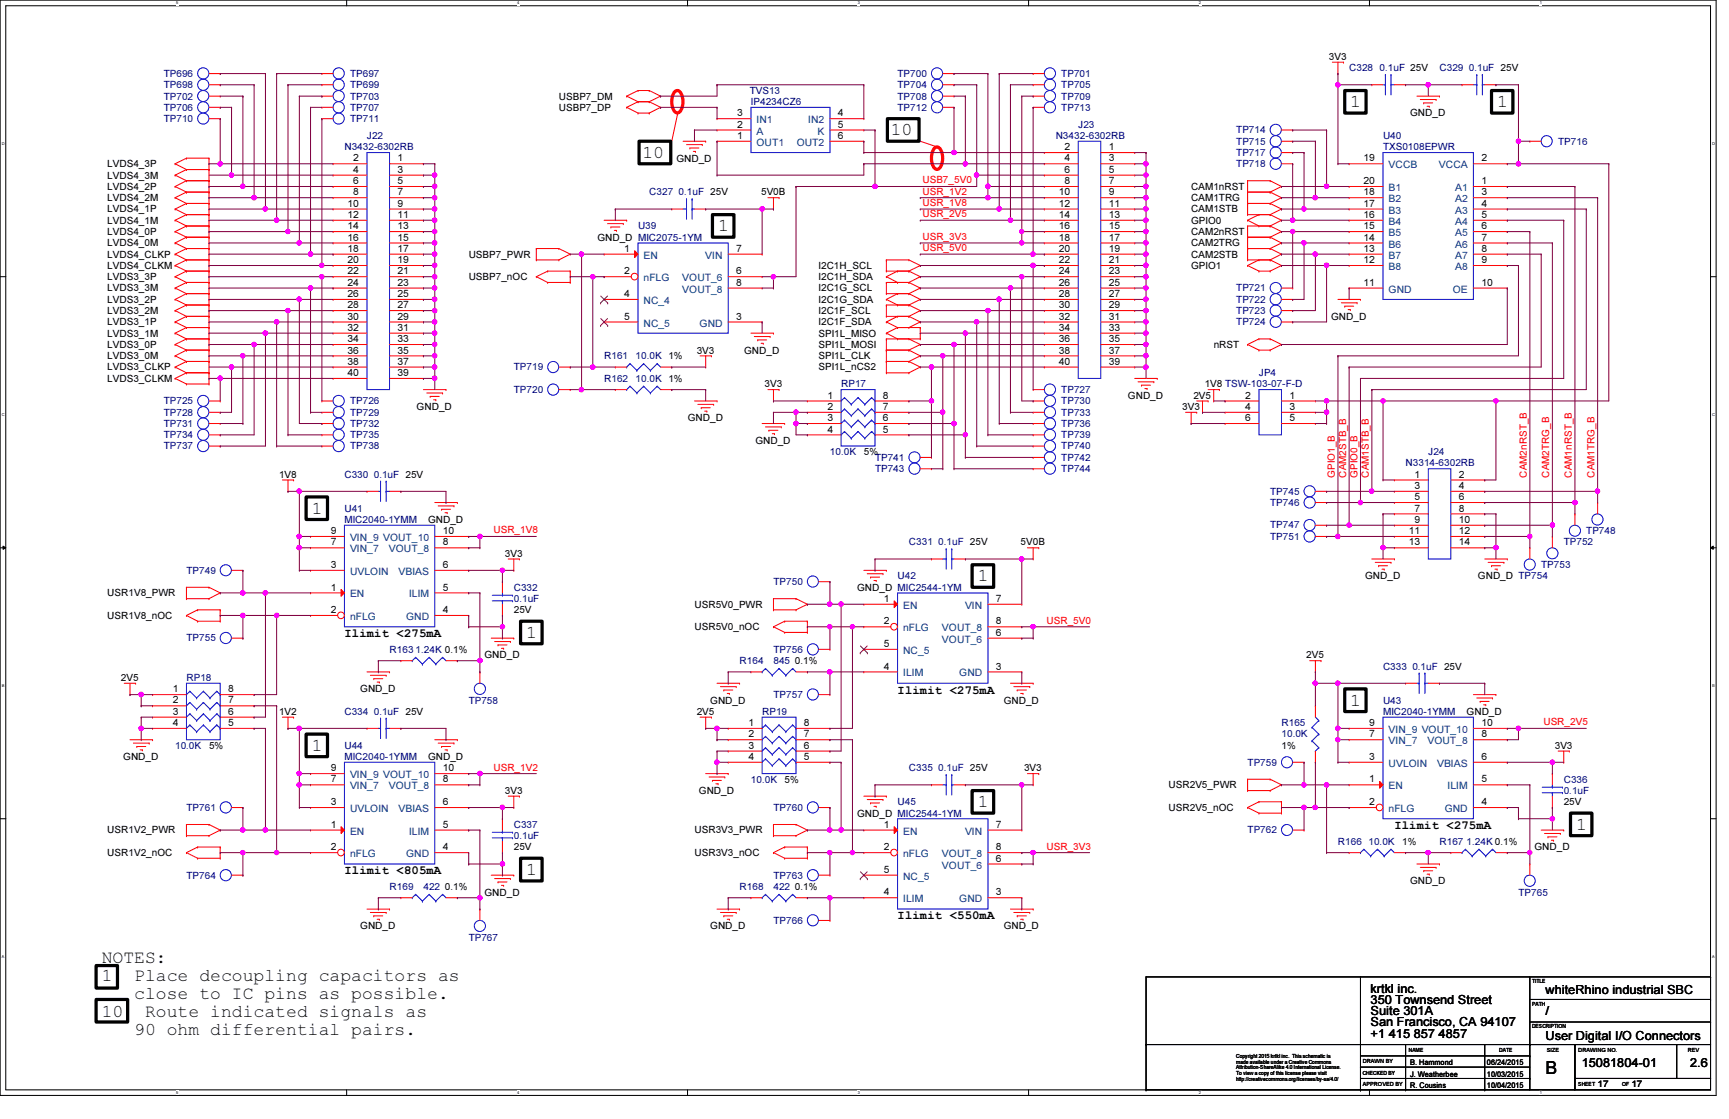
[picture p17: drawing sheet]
<svg xmlns="http://www.w3.org/2000/svg" width="432mm" height="279mm" viewBox="0 0 432 279" stroke-linecap="round" stroke-linejoin="round" font-family="sans-serif">
<defs><g id="words">
<g font-size="4.5">
<text x="337.2" y="26.8">1</text>
<text x="373.9" y="26.8">1</text>
<text x="222.5" y="33.8">10</text>
<text x="160.4" y="39.5">10</text>
<text x="179.3" y="57.7">1</text>
<text x="77.9" y="128.2">1</text>
<text x="244.2" y="145.2">1</text>
<text x="131.4" y="159.3">1</text>
<text x="337.2" y="176.2">1</text>
<text x="77.9" y="187.5">1</text>
<text x="244.2" y="201.5">1</text>
<text x="393.6" y="207.2">1</text>
<text x="131.4" y="218.5">1</text>
<text x="25.4" y="240.5">NOTES:</text>
<text x="25.4" y="244.9">1</text>
<text x="33.5" y="244.9">Place decoupling capacitors as</text>
<text x="33.5" y="249.4">close to IC pins as possible.</text>
<text x="25.4" y="253.9">10</text>
<text x="36.2" y="253.9">Route indicated signals as</text>
<text x="33.5" y="258.4">90 ohm differential pairs.</text>
<text x="386" y="268.3">B</text>
</g>
<g font-size="3.1">
<text x="86" y="159.1">Ilimit &lt;275mA</text>
<text x="224.2" y="173.2">Ilimit &lt;275mA</text>
<text x="348.2" y="207">Ilimit &lt;275mA</text>
<text x="86" y="218.3">Ilimit &lt;805mA</text>
<text x="224.2" y="229.6">Ilimit &lt;550mA</text>
<text x="342.3" y="247.8">krtkl inc.</text>
<text x="342.3" y="250.7">350 Townsend Street</text>
<text x="386" y="248.1">whiteRhino industrial SBC</text>
<text x="342.3" y="253.4">Suite 301A</text>
<text x="342.3" y="256.3">San Francisco, CA 94107</text>
<text x="386" y="253.4">/</text>
<text x="342.3" y="259.1">+1 415 857 4857</text>
<text x="386" y="259.7">User Digital I/O Connectors</text>
<text x="395" y="266.4">15081804-01</text>
<text x="422.1" y="266.4">2.6</text>
</g>
<g font-size="2.5">
<text x="331.9" y="14.9">3V3</text>
<text x="139.6" y="24.8">USBP7_DM</text>
<text x="139.6" y="27.6">USBP7_DP</text>
<text x="184.1" y="29">3</text>
<text x="209.3" y="29">4</text>
<text x="352.2" y="29">GND_D</text>
<text x="184.1" y="34.7">1</text>
<text x="184.1" y="31.9">2</text>
<text x="209.3" y="34.7">6</text>
<text x="209.3" y="31.9">5</text>
<text x="26.8" y="41.7">LVDS4_3P</text>
<text x="88.2" y="40.3">2</text>
<text x="99.3" y="40.3">1</text>
<text x="168.9" y="40.3">GND_D</text>
<text x="265.9" y="37.5">2</text>
<text x="265.9" y="40.3">4</text>
<text x="276.9" y="37.5">1</text>
<text x="276.9" y="40.3">3</text>
<text x="340.5" y="40.3">19</text>
<text x="370" y="40.3">2</text>
<text x="26.8" y="44.6">LVDS4_3M</text>
<text x="26.8" y="47.4">LVDS4_2P</text>
<text x="88.2" y="43.1">4</text>
<text x="88.2" y="46">6</text>
<text x="99.3" y="43.1">3</text>
<text x="99.3" y="46">5</text>
<text x="265.9" y="43.1">6</text>
<text x="265.9" y="46">8</text>
<text x="276.9" y="43.1">5</text>
<text x="276.9" y="46">7</text>
<text x="297.5" y="47.4">CAM1nRST</text>
<text x="340.5" y="46">20</text>
<text x="370" y="46">1</text>
<text x="26.8" y="50.2">LVDS4_2M</text>
<text x="26.8" y="53">LVDS4_1P</text>
<text x="86.8" y="51.6">10</text>
<text x="88.2" y="48.8">8</text>
<text x="99.3" y="48.8">7</text>
<text x="99.3" y="51.6">9</text>
<text x="190.1" y="48.8">5V0B</text>
<text x="264.4" y="48.8">10</text>
<text x="264.4" y="51.6">12</text>
<text x="276.9" y="48.8">9</text>
<text x="276.9" y="51.6">11</text>
<text x="297.5" y="50.2">CAM1TRG</text>
<text x="297.5" y="53">CAM1STB</text>
<text x="340.5" y="51.6">17</text>
<text x="340.5" y="48.8">18</text>
<text x="370" y="48.8">3</text>
<text x="370" y="51.6">4</text>
<text x="26.8" y="58.7">LVDS4_0P</text>
<text x="26.8" y="55.8">LVDS4_1M</text>
<text x="86.8" y="54.4">12</text>
<text x="86.8" y="57.2">14</text>
<text x="99.3" y="54.4">11</text>
<text x="99.3" y="57.2">13</text>
<text x="264.4" y="54.4">14</text>
<text x="264.4" y="57.2">16</text>
<text x="276.9" y="54.4">13</text>
<text x="276.9" y="57.2">15</text>
<text x="297.5" y="55.8">GPIO0</text>
<text x="297.5" y="58.7">CAM2nRST</text>
<text x="340.5" y="57.2">15</text>
<text x="340.5" y="54.4">16</text>
<text x="370" y="54.4">5</text>
<text x="370" y="57.2">6</text>
<text x="26.8" y="61.5">LVDS4_0M</text>
<text x="26.8" y="64.3">LVDS4_CLKP</text>
<text x="86.8" y="60.1">16</text>
<text x="86.8" y="62.9">18</text>
<text x="86.8" y="65.7">20</text>
<text x="99.3" y="60.1">15</text>
<text x="99.3" y="62.9">17</text>
<text x="99.3" y="65.7">19</text>
<text x="117.1" y="64.3">USBP7_PWR</text>
<text x="149.2" y="60.1">GND_D MIC2075-1YM</text>
<text x="155.9" y="62.9">1</text>
<text x="183.9" y="62.9">7</text>
<text x="264.4" y="60.1">18</text>
<text x="264.4" y="62.9">20</text>
<text x="264.4" y="65.7">22</text>
<text x="276.9" y="60.1">17</text>
<text x="276.9" y="62.9">19</text>
<text x="276.9" y="65.7">21</text>
<text x="297.5" y="61.5">CAM2TRG</text>
<text x="297.5" y="64.3">CAM2STB</text>
<text x="340.5" y="65.7">12</text>
<text x="340.5" y="62.9">13</text>
<text x="340.5" y="60.1">14</text>
<text x="370" y="60.1">7</text>
<text x="370" y="62.9">8</text>
<text x="370" y="65.7">9</text>
<text x="26.8" y="67.1">LVDS4_CLKM</text>
<text x="26.8" y="69.9">LVDS3_3P</text>
<text x="86.8" y="68.5">22</text>
<text x="86.8" y="71.3">24</text>
<text x="99.3" y="68.5">21</text>
<text x="99.3" y="71.3">23</text>
<text x="117.1" y="69.9">USBP7_nOC</text>
<text x="155.9" y="68.5">2</text>
<text x="183.9" y="71.3">8</text>
<text x="183.9" y="68.5">6</text>
<text x="204.4" y="67.1">I2C1H_SCL</text>
<text x="204.4" y="69.9">I2C1H_SDA</text>
<text x="264.4" y="68.5">24</text>
<text x="264.4" y="71.3">26</text>
<text x="276.9" y="68.5">23</text>
<text x="276.9" y="71.3">25</text>
<text x="297.5" y="67.1">GPIO1</text>
<text x="340.5" y="71.3">11</text>
<text x="370" y="71.3">10</text>
<text x="26.8" y="72.8">LVDS3_3M</text>
<text x="26.8" y="75.6">LVDS3_2P</text>
<text x="86.8" y="74.2">26</text>
<text x="86.8" y="77">28</text>
<text x="99.3" y="74.2">25</text>
<text x="99.3" y="77">27</text>
<text x="155.9" y="74.2">4</text>
<text x="204.4" y="72.8">I2C1G_SCL</text>
<text x="204.4" y="75.6">I2C1G_SDA</text>
<text x="264.4" y="74.2">28</text>
<text x="264.4" y="77">30</text>
<text x="276.9" y="74.2">27</text>
<text x="276.9" y="77">29</text>
<text x="26.8" y="78.4">LVDS3_2M</text>
<text x="26.8" y="81.2">LVDS3_1P</text>
<text x="86.8" y="79.8">30</text>
<text x="86.8" y="82.6">32</text>
<text x="99.3" y="79.8">29</text>
<text x="99.3" y="82.6">31</text>
<text x="155.9" y="79.8">5</text>
<text x="183.9" y="79.8">3</text>
<text x="204.4" y="78.4">I2C1F_SCL</text>
<text x="204.4" y="81.2">I2C1F_SDA</text>
<text x="264.4" y="79.8">32</text>
<text x="264.4" y="82.6">34</text>
<text x="276.9" y="79.8">31</text>
<text x="276.9" y="82.6">33</text>
<text x="332.4" y="79.8">GND_D</text>
<text x="26.8" y="86.9">LVDS3_0P</text>
<text x="26.8" y="84">LVDS3_1M</text>
<text x="26.8" y="89.7">LVDS3_0M</text>
<text x="86.8" y="85.4">34</text>
<text x="86.8" y="88.3">36</text>
<text x="99.3" y="85.4">33</text>
<text x="99.3" y="88.3">35</text>
<text x="174" y="88.3">3V3</text>
<text x="185.8" y="88.3">GND_D</text>
<text x="204.4" y="89.7">SPI1L_CLK</text>
<text x="204.4" y="86.9">SPI1L_MOSI</text>
<text x="204.4" y="84">SPI1L_MISO</text>
<text x="264.4" y="85.4">36</text>
<text x="264.4" y="88.3">38</text>
<text x="276.9" y="85.4">35</text>
<text x="276.9" y="88.3">37</text>
<text x="303.1" y="86.9">nRST</text>
<text x="26.8" y="92.5">LVDS3_CLKP</text>
<text x="26.8" y="95.3">LVDS3_CLKM</text>
<text x="86.8" y="91.1">38</text>
<text x="86.8" y="93.9">40</text>
<text x="99.3" y="91.1">37</text>
<text x="99.3" y="93.9">39</text>
<text x="204.4" y="92.5">SPI1L_nCS2</text>
<text x="264.4" y="91.1">40</text>
<text x="276.9" y="91.1">39</text>
<text x="190.9" y="96.7">3V3</text>
<text x="206.6" y="99.5">1</text>
<text x="220.5" y="99.5">8</text>
<text x="281.7" y="99.5">GND_D</text>
<text x="298" y="99.5">2V5</text>
<text x="300.9" y="96.7">1V8 TSW-103-07-F-D</text>
<text x="311" y="99.5">2</text>
<text x="322" y="99.5">1</text>
<text x="104.1" y="102.4">GND_D</text>
<text x="171.7" y="105.2">GND_D</text>
<text x="206.6" y="102.4">2</text>
<text x="206.6" y="105.2">3</text>
<text x="206.6" y="108">4</text>
<text x="220.5" y="108">5</text>
<text x="220.5" y="105.2">6</text>
<text x="220.5" y="102.4">7</text>
<text x="295.2" y="102.4">3V3</text>
<text x="311" y="102.4">4</text>
<text x="311" y="105.2">6</text>
<text x="322" y="102.4">3</text>
<text x="322" y="105.2">5</text>
<text x="188.6" y="110.8">GND_D</text>
<text x="215.7" y="113.6">5%</text>
<text x="69.7" y="119.3">1V8</text>
<text x="353.3" y="119.3">1</text>
<text x="364.3" y="119.3">2</text>
<text x="353.3" y="122.1">3</text>
<text x="353.3" y="124.9">5</text>
<text x="364.3" y="122.1">4</text>
<text x="364.3" y="124.9">6</text>
<text x="106.9" y="130.6">GND_D</text>
<text x="353.3" y="127.7">7</text>
<text x="353.3" y="130.6">9</text>
<text x="364.3" y="127.7">8</text>
<text x="364.3" y="130.6">10</text>
<text x="82.6" y="133.3">9</text>
<text x="82.6" y="136.2">7</text>
<text x="110.6" y="133.3">10</text>
<text x="110.6" y="136.2">8</text>
<text x="254.9" y="136.2">5V0B</text>
<text x="351.8" y="133.3">11</text>
<text x="351.8" y="136.2">13</text>
<text x="364.3" y="133.3">12</text>
<text x="364.3" y="136.2">14</text>
<text x="82.6" y="141.8">3</text>
<text x="110.6" y="141.8">6</text>
<text x="126.1" y="139">3V3</text>
<text x="26.8" y="148.9">USR1V8_PWR</text>
<text x="82.6" y="147.4">1</text>
<text x="110.6" y="147.4">5</text>
<text x="214" y="147.5">GND_D MIC2544-1YM</text>
<text x="340.9" y="144.7">GND_D</text>
<text x="369.1" y="144.7">GND_D TP754</text>
<text x="26.8" y="154.5">USR1V8_nOC</text>
<text x="82.6" y="153.1">2</text>
<text x="110.6" y="153.1">4</text>
<text x="128.3" y="153.1">25V</text>
<text x="173.4" y="151.7">USR5V0_PWR</text>
<text x="220.7" y="150.3">1</text>
<text x="220.7" y="155.9">2</text>
<text x="248.7" y="150.3">7</text>
<text x="248.7" y="155.9">8</text>
<text x="173.4" y="157.4">USR5V0_nOC</text>
<text x="220.7" y="161.5">5</text>
<text x="248.7" y="158.7">6</text>
<text x="121" y="164.4">GND_D</text>
<text x="198.5" y="165.8">0.1%</text>
<text x="220.7" y="167.2">4</text>
<text x="248.7" y="167.2">3</text>
<text x="326.2" y="164.4">2V5</text>
<text x="30.2" y="170">2V5</text>
<text x="43.1" y="172.8">1</text>
<text x="57" y="172.8">8</text>
<text x="90" y="172.8">GND_D</text>
<text x="43.1" y="175.6">2</text>
<text x="43.1" y="178.5">3</text>
<text x="57" y="178.5">6</text>
<text x="57" y="175.6">7</text>
<text x="69.7" y="178.5">1V2</text>
<text x="174" y="178.5">2V5</text>
<text x="177.4" y="175.7">GND_D</text>
<text x="250.7" y="175.7">GND_D</text>
<text x="366.3" y="178.5">GND_D</text>
<text x="43.1" y="181.3">4</text>
<text x="57" y="181.3">5</text>
<text x="186.9" y="181.3">1</text>
<text x="186.9" y="184.1">2</text>
<text x="200.8" y="184.1">7</text>
<text x="200.8" y="181.3">8</text>
<text x="342" y="181.3">9</text>
<text x="342" y="184.1">7</text>
<text x="370" y="181.3">10</text>
<text x="370" y="184.1">8</text>
<text x="30.8" y="189.8">GND_D</text>
<text x="52.2" y="186.9">5%</text>
<text x="106.9" y="189.8">GND_D</text>
<text x="186.9" y="186.9">3</text>
<text x="186.9" y="189.7">4</text>
<text x="200.8" y="189.7">5</text>
<text x="200.8" y="186.9">6</text>
<text x="320" y="186.9">1%</text>
<text x="342" y="189.7">3</text>
<text x="370" y="189.7">6</text>
<text x="388.3" y="186.9">3V3</text>
<text x="82.6" y="192.6">9</text>
<text x="82.6" y="195.4">7</text>
<text x="110.6" y="192.6">10</text>
<text x="110.6" y="195.4">8</text>
<text x="196" y="195.4">5%</text>
<text x="255.7" y="192.6">3V3</text>
<text x="291.8" y="196.8">USR2V5_PWR</text>
<text x="342" y="195.4">1</text>
<text x="370" y="195.4">5</text>
<text x="82.6" y="201">3</text>
<text x="110.6" y="201">6</text>
<text x="126.1" y="198.2">3V3</text>
<text x="174.5" y="198.2">GND_D</text>
<text x="214" y="203.9">GND_D MIC2544-1YM</text>
<text x="291.8" y="202.4">USR2V5_nOC</text>
<text x="342" y="201">2</text>
<text x="370" y="201">4</text>
<text x="390.5" y="201">25V</text>
<text x="26.8" y="208.1">USR1V2_PWR</text>
<text x="82.6" y="206.7">1</text>
<text x="110.6" y="206.7">5</text>
<text x="173.4" y="208.1">USR3V3_PWR</text>
<text x="220.7" y="206.7">1</text>
<text x="248.7" y="206.7">7</text>
<text x="26.8" y="213.7">USR1V2_nOC</text>
<text x="82.6" y="212.3">2</text>
<text x="110.6" y="212.3">4</text>
<text x="128.3" y="212.3">25V</text>
<text x="173.4" y="213.7">USR3V3_nOC</text>
<text x="220.7" y="212.3">2</text>
<text x="248.7" y="212.3">8</text>
<text x="248.7" y="215.1">6</text>
<text x="350.2" y="210.9">1%</text>
<text x="383.2" y="212.3">GND_D</text>
<text x="220.7" y="217.9">5</text>
<text x="352.2" y="220.8">GND_D</text>
<text x="111.1" y="222.2">0.1%</text>
<text x="121" y="223.6">GND_D</text>
<text x="198.5" y="222.2">0.1%</text>
<text x="220.7" y="223.6">4</text>
<text x="248.7" y="223.6">3</text>
<text x="90" y="232.1">GND_D</text>
<text x="177.4" y="232.1">GND_D</text>
<text x="250.7" y="232.1">GND_D</text>
</g>
<g font-size="2.5" fill="#000080">
<text x="336.9" y="17.8">C328 0.1uF 25V</text>
<text x="359.5" y="17.8">C329 0.1uF 25V</text>
<text x="40.9" y="19.2">TP696</text>
<text x="40.9" y="22">TP698</text>
<text x="87.4" y="22">TP699</text>
<text x="87.4" y="19.2">TP697</text>
<text x="187.2" y="23.4">TVS13</text>
<text x="224.2" y="19.2">TP700</text>
<text x="224.2" y="22">TP704</text>
<text x="265" y="19.2">TP701</text>
<text x="265" y="22">TP705</text>
<text x="40.9" y="27.6">TP706</text>
<text x="40.9" y="24.8">TP702</text>
<text x="87.4" y="27.6">TP707</text>
<text x="87.4" y="24.8">TP703</text>
<text x="187.5" y="26.2">IP4234CZ6</text>
<text x="224.2" y="24.8">TP708</text>
<text x="224.2" y="27.6">TP712</text>
<text x="265" y="27.6">TP713</text>
<text x="265" y="24.8">TP709</text>
<text x="40.9" y="30.5">TP710</text>
<text x="87.4" y="30.5">TP711</text>
<text x="91.7" y="34.7">J22</text>
<text x="263.7" y="34.7">N3432-6302RB</text>
<text x="269.3" y="31.9">J23</text>
<text x="308.7" y="33.3">TP714</text>
<text x="345.4" y="34.7">U40</text>
<text x="86" y="37.5">N3432-6302RB</text>
<text x="308.7" y="41.7">TP718</text>
<text x="308.7" y="36.1">TP715</text>
<text x="308.7" y="38.9">TP717</text>
<text x="345.4" y="37.5">TXS0108EPWR</text>
<text x="389.1" y="36.1">TP716</text>
<text x="162.1" y="48.8">C327 0.1uF 25V</text>
<text x="159.3" y="57.2">U39</text>
<text x="308.7" y="72.8">TP721</text>
<text x="308.7" y="75.6">TP722</text>
<text x="308.7" y="78.4">TP723</text>
<text x="308.7" y="81.2">TP724</text>
<text x="150.9" y="89.7">R161</text>
<text x="158.7" y="89.7">10.0K 1%</text>
<text x="128.3" y="92.5">TP719</text>
<text x="150.9" y="95.3">R162</text>
<text x="158.7" y="95.3">10.0K 1%</text>
<text x="314.4" y="93.9">JP4</text>
<text x="40.9" y="101">TP725</text>
<text x="87.4" y="101">TP726</text>
<text x="128.3" y="98.1">TP720</text>
<text x="210.1" y="96.7">RP17</text>
<text x="265" y="98.1">TP727</text>
<text x="265" y="101">TP730</text>
<text x="40.9" y="106.6">TP731</text>
<text x="40.9" y="103.8">TP728</text>
<text x="87.4" y="106.6">TP732</text>
<text x="87.4" y="103.8">TP729</text>
<text x="265" y="103.8">TP733</text>
<text x="265" y="106.6">TP736</text>
<text x="40.9" y="112.2">TP737</text>
<text x="40.9" y="109.4">TP734</text>
<text x="87.4" y="112.2">TP738</text>
<text x="87.4" y="109.4">TP735</text>
<text x="207.3" y="113.6">10.0K</text>
<text x="265" y="109.4">TP739</text>
<text x="265" y="112.2">TP740</text>
<text x="356.7" y="113.6">J24</text>
<text x="86" y="119.3">C330 0.1uF 25V</text>
<text x="218.5" y="117.9">TP743</text>
<text x="218.5" y="115.1">TP741</text>
<text x="265" y="117.9">TP744</text>
<text x="265" y="115.1">TP742</text>
<text x="351" y="116.5">N3314-6302RB</text>
<text x="317.2" y="123.5">TP745</text>
<text x="86" y="127.7">U41</text>
<text x="86" y="130.6">MIC2040-1YMM</text>
<text x="317.2" y="126.3">TP746</text>
<text x="317.2" y="132">TP747</text>
<text x="227" y="136.2">C331 0.1uF 25V</text>
<text x="317.2" y="134.8">TP751</text>
<text x="390.5" y="136.2">TP752</text>
<text x="396.2" y="133.4">TP748</text>
<text x="46.6" y="143.3">TP749</text>
<text x="384.9" y="141.8">TP753</text>
<text x="128.3" y="147.5">C332</text>
<text x="193.2" y="146">TP750</text>
<text x="224.2" y="144.7">U42</text>
<text x="128.3" y="150.3">0.1uF</text>
<text x="46.6" y="160.1">TP755</text>
<text x="97.3" y="163">R163 1.24K 0.1%</text>
<text x="184.7" y="165.8">R164</text>
<text x="193.2" y="165.8">845</text>
<text x="193.2" y="163">TP756</text>
<text x="345.4" y="167.2">C333 0.1uF 25V</text>
<text x="46.6" y="170">RP18</text>
<text x="86" y="178.5">C334 0.1uF 25V</text>
<text x="117.1" y="175.7">TP758</text>
<text x="190.3" y="178.5">RP19</text>
<text x="193.2" y="174.2">TP757</text>
<text x="345.4" y="175.7">U43</text>
<text x="345.4" y="178.5">MIC2040-1YMM</text>
<text x="320" y="181.3">R165</text>
<text x="320" y="184.1">10.0K</text>
<text x="43.7" y="186.9">10.0K</text>
<text x="86" y="186.9">U44</text>
<text x="86" y="189.8">MIC2040-1YMM</text>
<text x="311.6" y="191.2">TP759</text>
<text x="187.5" y="195.4">10.0K</text>
<text x="227" y="192.6">C335 0.1uF 25V</text>
<text x="390.5" y="195.4">C336</text>
<text x="46.6" y="202.4">TP761</text>
<text x="193.2" y="202.4">TP760</text>
<text x="224.2" y="201">U45</text>
<text x="390.5" y="198.2">0.1uF</text>
<text x="128.3" y="206.7">C337</text>
<text x="128.3" y="209.5">0.1uF</text>
<text x="311.6" y="208.1">TP762</text>
<text x="334.1" y="210.9">R166 10.0K</text>
<text x="359.5" y="210.9">R167 1.24K 0.1%</text>
<text x="46.6" y="219.4">TP764</text>
<text x="193.2" y="219.4">TP763</text>
<text x="97.3" y="222.2">R169</text>
<text x="105.7" y="222.2">422</text>
<text x="184.7" y="222.2">R168</text>
<text x="193.2" y="222.2">422</text>
<text x="379.2" y="223.6">TP765</text>
<text x="193.2" y="230.6">TP766</text>
<text x="117.1" y="234.9">TP767</text>
</g>
<g font-size="2.5" fill="#004080">
<text x="188.9" y="33.6">A</text>
<text x="188.9" y="30.8">IN1</text>
<text x="201.8" y="30.8">IN2</text>
<text x="204.1" y="33.6">K</text>
<text x="188.9" y="36.4">OUT1</text>
<text x="199" y="36.4">OUT2</text>
<text x="346.8" y="42">VCCB</text>
<text x="346.8" y="47.7">B1</text>
<text x="359.4" y="42">VCCA</text>
<text x="363.4" y="47.7">A1</text>
<text x="346.8" y="53.3">B3</text>
<text x="346.8" y="50.5">B2</text>
<text x="363.4" y="50.5">A2</text>
<text x="363.4" y="53.3">A3</text>
<text x="346.8" y="59">B5</text>
<text x="346.8" y="56.1">B4</text>
<text x="363.4" y="56.1">A4</text>
<text x="363.4" y="59">A5</text>
<text x="160.7" y="64.6">EN</text>
<text x="176.1" y="64.6">VIN</text>
<text x="346.8" y="64.6">B7</text>
<text x="346.8" y="61.8">B6</text>
<text x="363.4" y="61.8">A6</text>
<text x="363.4" y="64.6">A7</text>
<text x="160.7" y="70.2">nFLG</text>
<text x="170.4" y="70.2">VOUT_6</text>
<text x="346.8" y="67.4">B8</text>
<text x="363.4" y="67.4">A8</text>
<text x="160.7" y="75.9">NC_4</text>
<text x="170.4" y="73.1">VOUT_8</text>
<text x="346.8" y="73.1">GND</text>
<text x="362.8" y="73.1">OE</text>
<text x="160.7" y="81.5">NC_5</text>
<text x="174.7" y="81.5">GND</text>
<text x="87.4" y="135.1">VIN_9 VOUT_10</text>
<text x="87.4" y="137.9">VIN_7</text>
<text x="97.1" y="137.9">VOUT_8</text>
<text x="87.4" y="143.6">UVLOIN</text>
<text x="99.5" y="143.6">VBIAS</text>
<text x="87.4" y="149.2">EN</text>
<text x="102.2" y="149.2">ILIM</text>
<text x="87.4" y="154.8">nFLG</text>
<text x="101.4" y="154.8">GND</text>
<text x="225.6" y="152">EN</text>
<text x="241" y="152">VIN</text>
<text x="225.6" y="157.6">nFLG</text>
<text x="235.2" y="157.6">VOUT_8</text>
<text x="235.2" y="160.5">VOUT_6</text>
<text x="225.6" y="163.3">NC_5</text>
<text x="225.6" y="168.9">ILIM</text>
<text x="239.6" y="168.9">GND</text>
<text x="346.8" y="183">VIN_9 VOUT_10</text>
<text x="346.8" y="185.8">VIN_7</text>
<text x="356.5" y="185.8">VOUT_8</text>
<text x="346.8" y="191.5">UVLOIN</text>
<text x="358.9" y="191.5">VBIAS</text>
<text x="87.4" y="194.3">VIN_9 VOUT_10</text>
<text x="87.4" y="197.1">VIN_7</text>
<text x="97.1" y="197.1">VOUT_8</text>
<text x="346.8" y="197.1">EN</text>
<text x="361.5" y="197.1">ILIM</text>
<text x="87.4" y="202.8">UVLOIN</text>
<text x="99.5" y="202.8">VBIAS</text>
<text x="346.8" y="202.8">nFLG</text>
<text x="360.8" y="202.8">GND</text>
<text x="87.4" y="208.4">EN</text>
<text x="102.2" y="208.4">ILIM</text>
<text x="225.6" y="208.4">EN</text>
<text x="241" y="208.4">VIN</text>
<text x="87.4" y="214">nFLG</text>
<text x="101.4" y="214">GND</text>
<text x="225.6" y="214">nFLG</text>
<text x="235.2" y="214">VOUT_8</text>
<text x="225.6" y="219.7">NC_5</text>
<text x="235.2" y="216.9">VOUT_6</text>
<text x="225.6" y="225.3">ILIM</text>
<text x="239.6" y="225.3">GND</text>
</g>
<g font-size="2.5" fill="#f00">
<text x="230.4" y="45.8">USB7_5V0</text>
<text x="230.4" y="51.4">USR_1V8</text>
<text x="230.4" y="48.6">USR_1V2</text>
<text x="230.4" y="54.2">USR_2V5</text>
<text x="230.4" y="59.9">USR_3V3</text>
<text x="230.4" y="62.7">USR_5V0</text>
<text x="333.4" y="119.3" transform="rotate(-90 333.4 119.3)">GPIO1_B</text>
<text x="336.2" y="119.3" transform="rotate(-90 336.2 119.3)">CAM2STB_B</text>
<text x="339" y="119.3" transform="rotate(-90 339 119.3)">GPIO0_B</text>
<text x="341.8" y="119.3" transform="rotate(-90 341.8 119.3)">CAM1STB_B</text>
<text x="381.3" y="119.3" transform="rotate(-90 381.3 119.3)">CAM2nRST_B</text>
<text x="386.9" y="119.3" transform="rotate(-90 386.9 119.3)">CAM2TRG_B</text>
<text x="392.6" y="119.3" transform="rotate(-90 392.6 119.3)">CAM1nRST_B</text>
<text x="398.2" y="119.3" transform="rotate(-90 398.2 119.3)">CAM1TRG_B</text>
<text x="123.2" y="133.2">USR_1V8</text>
<text x="261.4" y="155.7">USR_5V0</text>
<text x="385.4" y="181.1">USR_2V5</text>
<text x="123.2" y="192.4">USR_1V2</text>
<text x="261.4" y="212.1">USR_3V3</text>
</g>
<g font-size="2.2">
<text x="399" y="271.3">17</text>
<text x="407.4" y="271.3">17</text>
</g>
<g font-size="1.9">
<text x="352.2" y="268.8">J. Weatherbee</text>
<text x="352.2" y="266">B. Hammond</text>
<text x="371.3" y="266">06/24/2015</text>
<text x="371.3" y="268.8">10/03/2015</text>
<text x="352.2" y="271.6">R. Cousins</text>
<text x="371.3" y="271.6">10/04/2015</text>
</g>
<g font-size="1.4">
<text x="382.6" y="245.5">TITLE</text>
<text x="382.6" y="251.1">PATH</text>
<text x="382.6" y="256.8">DESCRIPTION</text>
<text x="351.9" y="262.7">NAME</text>
<text x="374.4" y="262.7">DATE</text>
<text x="386.3" y="262.7">SIZE</text>
<text x="394.2" y="262.7">DRAWING NO.</text>
<text x="421.5" y="262.7">REV</text>
<text x="308.7" y="264.1">Copyright 2015 krtkl inc. This schematic is</text>
<text x="308.7" y="265.6">made available under a Creative Commons</text>
<text x="308.7" y="267">Attribution-ShareAlike 4.0 International License.</text>
<text x="308.7" y="268.4">To view a copy of this license please visit</text>
<text x="308.7" y="269.9">http://creativecommons.org/licenses/by-sa/4.0/</text>
<text x="340.3" y="265.5">DRAWN BY</text>
<text x="340.3" y="268.4">CHECKED BY</text>
<text x="340.3" y="271.1">APPROVED BY</text>
<text x="394.2" y="271.1">SHEET</text>
<text x="405.1" y="271.1">OF</text>
</g>
<g font-size="1">
<text x="44" y="1.1">5</text>
<text x="129.1" y="1.1">4</text>
<text x="214.2" y="1.1">3</text>
<text x="299.4" y="1.1">2</text>
<text x="384.6" y="1.1">1</text>
<text x=".4" y="36.2">D</text>
<text x="427.6" y="36.2">D</text>
<text x=".4" y="103.8">C</text>
<text x="427.6" y="103.8">C</text>
<text x=".4" y="171.5">B</text>
<text x="427.6" y="171.5">B</text>
<text x=".4" y="239.1">A</text>
<text x="427.6" y="239.1">A</text>
<text x="44" y="273.2">5</text>
<text x="129.1" y="273.2">4</text>
<text x="214.2" y="273.2">3</text>
<text x="299.4" y="273.2">2</text>
<text x="384.6" y="273.2">1</text>
</g>
</g></defs>
<path d="M0 0h428.6v273.5h-428.6zM1.4 1.4h425.8v270.7h-425.8z" fill="none" stroke="#000" stroke-width=".25"/>
<g fill="#fff">
<path d="M44 .2h.5v1.2h-.5z"/>
<path d="M44 272.3h.5v1.1h-.5z"/>
</g>
<path d="M86.6 0v1.4M86.6 272.1v1.4" fill="none" stroke="#000" stroke-width=".25"/>
<g fill="#fff">
<path d="M129.1 .2h.6v1.2h-.6z"/>
<path d="M129.1 272.3h.6v1.1h-.6z"/>
</g>
<path d="M171.7 0v1.4M171.7 272.1v1.4" fill="none" stroke="#000" stroke-width=".25"/>
<g fill="#fff">
<path d="M214.2 .2h.6v1.2h-.6z"/>
<path d="M214.2 272.3h.6v1.1h-.6z"/>
</g>
<path d="M256.9 0v1.4M256.9 272.1v1.4" fill="none" stroke="#000" stroke-width=".25"/>
<g fill="#fff">
<path d="M299.4 .2h.6v1.2h-.6z"/>
<path d="M299.4 272.3h.6v1.1h-.6z"/>
</g>
<path d="M342 0v1.4M342 272.1v1.4" fill="none" stroke="#000" stroke-width=".25"/>
<g fill="#fff">
<path d="M384.6 .2h.5v1.2h-.5z"/>
<path d="M384.6 272.3h.5v1.1h-.5z"/>
<path d="M.4 35.3h.7v1.1h-.7z"/>
<path d="M427.6 35.3h.7v1.1h-.7z"/>
<path d="M.4 102.9h.7v1.2h-.7z"/>
<path d="M427.6 102.9h.7v1.2h-.7z"/>
</g>
<path d="M0 69.1h1.4M427.2 69.1h1.4" fill="none" stroke="#000" stroke-width=".25"/>
<g fill="#fff">
<path d="M.4 170.6h.7v1.1h-.7z"/>
<path d="M427.6 170.6h.6v1.1h-.6z"/>
</g>
<path d="M0 136.8h1.4M.8 136.4l.6 .4-.6 .4zM427.2 136.8l.7-.4v.8zM427.2 136.8h1.4" fill="none" stroke="#000" stroke-width=".25"/>
<path d="M.8 136.4l.6 .4-.6 .4zM427.2 136.8l.7-.4v.8z" fill="#000"/>
<g fill="#fff">
<path d="M.4 238.3h.7v1.1h-.7z"/>
<path d="M427.6 238.3h.6v1.1h-.6z"/>
</g>
<g fill="none" stroke="#000" stroke-width=".25">
<path d="M0 204.4h1.4M427.2 204.4h1.4M339.8 243.9h.1M339.8 243.9v28.2M382.1 243.9v16.9M382.1 249.6h45.1M382.1 255.2h45.1M427.2 243.9h.1M427.2 249.6h.1M427.2 255.2h.1M427.2 243.9h-141v28.2M427.2 243.9v16.9"/>
<path d="M286.2 272.1h.1M286.2 260.8h.1M286.2 272.1h95.9M286.2 260.8h95.9M339.8 272.1h.1M339.8 266.4h.1M339.8 263.7h42.3M339.8 266.4h42.3M339.8 269.3h42.3M351 272.1h.1M351 260.8v11.3M370.8 272.1h.1"/>
<path d="M370.8 260.8v11.3M382.1 260.8h11.2v11.3h-11.2zM382.1 260.8h.1M382.1 263.7h.1M382.1 269.3h.1M393.3 269.3h33.9v2.8h-33.9zM393.3 260.8h25.4v8.5h-25.4zM418.7 260.8h8.5v8.5h-8.5z"/>
</g>
<g fill="none" stroke="#000" stroke-width=".8">
<path d="M159.6 35.3h7.9v5.6h-7.9zM221.6 29.6h7.9v5.7h-7.9zM335.8 22.6h5.4v5.6h-5.4zM372.5 22.6h5.3v5.6h-5.3zM177.9 53.6h5.4v5.6h-5.4zM76.5 124.1h5.3v5.6h-5.3zM130 155.1h5.4v5.6h-5.4zM242.8 141h5.4v5.6h-5.4zM335.8 172h5.4v5.7h-5.4zM76.5 183.3h5.3v5.6h-5.3zM242.8 197.4h5.4v5.6h-5.4zM130 214.3h5.4v5.7h-5.4z"/>
<path d="M392.2 203h5.4v5.7h-5.4zM24 249.6h7.9v5.6h-7.9zM24 241.1h5.3v5.6h-5.3z"/>
</g>
<path d="M168.4 23a.95 .95 0 0 1 1-.4 .95 .95 0 0 1 .7 .8 4.2 4.2 0 0 1-.6 4.7 1.02 1.02 0 0 1-1.3-.7 4.8 4.8 0 0 1 .2-4.4zM233.3 37.1a.95 .95 0 0 1 1-.4 .95 .95 0 0 1 .7 .8 4.2 4.2 0 0 1-.6 4.7 1.02 1.02 0 0 1-1.4-.7 4.8 4.8 0 0 1 .3-4.4z" fill="none" stroke="#f00" stroke-width=".8"/>
<g fill="none" stroke="#f00" stroke-width=".25">
<path d="M52.2 18.4h2.8M55 18.4h.1M235.5 18.4h2.8M238.3 18.4h.1M258 18.4h.1M258 18.4h2.8M332.7 15.5h2.8M334.1 18.4h.1M334.1 15.5v2.9M335.5 15.5h.1M46.6 39.5h.1M46.6 39.5h5.6"/>
<path d="M46.6 39.5l-2.9 1.4M52.2 39.5h.1M52.2 39.5v56.4M52.2 24h2.8M52.2 26.8h2.8M55 26.8h.1M55 24h.1M80.4 21.2h.1M80.4 29.6h.1M80.4 29.6h2.8M80.4 21.2h2.8M156.5 24h.1"/>
<path d="M156.5 26.8h.1M156.5 24l2.8 1.4M156.5 26.8l2.8 1.4M159.3 22.6h.1M159.3 25.4h.1M159.3 28.2h.1M159.3 22.6h2.8M159.3 22.6l-2.8 1.4M159.3 25.4h2.8M159.3 25.4l-2.8 1.4M159.3 28.2h2.8M162.1 22.6h.1"/>
<path d="M162.1 25.4h.1M162.1 28.2h.1M162.1 22.6l2.9 1.4M162.1 25.4l2.9 1.4M165 24h.1M165 26.8h.1M165 24l-2.9 1.4M165 26.8l-2.9 1.4M169.2 28.5h.1M169.2 28.5l-1.4 6.8M170.6 35.3h5.6M171.4 36.1h4"/>
<path d="M172.3 37h.1M172.3 37h2.2M173.1 37.8h.6M173.7 37.8h.1M175.4 36.1h.1M176.2 35.3h.1M179.1 35.3h.1M179.1 32.5h.1M179.1 29.6h.1M179.1 35.3h8.4M179.1 32.5h8.4M179.1 29.6h8.4"/>
<path d="M207.3 35.3h8.4M207.3 32.5h8.4M207.3 29.6h8.4M215.7 29.6h.1M215.7 35.3h.1M215.7 32.5h.1M229.8 35.3l4.3 1.4M234.1 36.7h.1M235.5 24h2.8M235.5 26.8h2.8M238.3 24h.1M238.3 26.8h.1"/>
<path d="M260.8 38.1h.1M260.8 38.1h8.5M274.9 38.1h8.5M283.4 38.1h.1M320 35.3h2.8M320 32.5h2.8M322.8 32.5h.1M322.8 35.3h.1M342.6 21.2h.1M342.6 21.2h2.8M348.2 21.2h2.8M351 21.2h.1"/>
<path d="M353.9 24h5.6M354.7 24.8h3.9M355.6 25.7h.1M355.6 25.7h2.2M356.4 26.5h.6M357 26.5h.1M358.6 24.8h.1M359.5 24h.1M365.1 21.2h.1M365.1 21.2h2.9M370.8 21.2h2.8M373.6 21.2h.1"/>
<path d="M43.7 43.7h.1M43.7 40.9h.1M43.7 46.6h.1M43.7 49.4h.1M43.7 52.2h.1M43.7 57.8h.1M43.7 55h.1M43.7 43.7l2.9 1.4M43.7 40.9l2.9 1.4M43.7 46.6l2.9 1.4M43.7 49.4l2.9 1.4M43.7 52.2l2.9 1.4"/>
<path d="M43.7 57.8l2.9 1.4M43.7 55l2.9 1.4M46.6 45.1h.1M46.6 42.3h.1M46.6 48h.1M46.6 50.8h.1M46.6 53.6h.1M46.6 59.2h.1M46.6 56.4h.1M46.6 45.1h5.6M46.6 42.3h5.6M46.6 42.3l-2.9 1.4"/>
<path d="M46.6 48h5.6M46.6 45.1l-2.9 1.5M46.6 50.8h5.6M46.6 48l-2.9 1.4M46.6 53.6h5.6M46.6 50.8l-2.9 1.4M46.6 59.2h5.6M46.6 56.4h5.6M46.6 56.4l-2.9 1.4M46.6 53.6l-2.9 1.4M46.6 59.2l-2.9 1.5M52.2 45.1h.1"/>
<path d="M52.2 42.3h.1M52.2 48h.1M52.2 50.8h.1M52.2 53.6h.1M52.2 59.2h.1M52.2 56.4h.1M150.9 55h5.6M151.7 55.8h4M152.6 56.7h.1M152.6 56.7h2.2M153.4 57.5h.6M154 57.5h.1"/>
<path d="M155.7 55.8h.1M156.5 55h.1M191.8 49.4h2.8M193.2 52.2h.1M193.2 49.4v2.8M194.6 49.4h.1M260.8 40.9h.1M260.8 43.7h.1M260.8 46.6h.1M260.8 49.4h.1M260.8 52.2h.1M260.8 55h.1"/>
<path d="M260.8 57.8h.1M260.8 55h8.5M260.8 49.4h8.5M260.8 40.9h8.5M260.8 43.7h8.5M260.8 46.6h8.5M260.8 52.2h8.5M260.8 57.8h8.5M274.9 55h8.5M274.9 49.4h8.5M274.9 40.9h8.5M274.9 43.7h8.5"/>
<path d="M274.9 46.6h8.5M274.9 52.2h8.5M274.9 57.8h8.5M283.4 40.9h.1M283.4 43.7h.1M283.4 46.6h.1M283.4 49.4h.1M283.4 52.2h.1M283.4 55h.1M283.4 57.8h.1M311.6 55h.1M311.6 48h.1"/>
<path d="M311.6 45.1h.1M311.6 50.8h.1M311.6 53.6h.1M311.6 59.2h.1M311.6 56.4h.1M311.6 45.1h5.6M311.6 48h5.6M311.6 50.8h5.6M311.6 53.6h5.6M311.6 59.2h5.6M311.6 56.4h5.6M311.6 45.1v8.5"/>
<path d="M311.6 56.4v8.5M311.6 55l2.8 1.4M314.4 53.6h.1M314.4 56.4h.1M314.4 53.6l-2.8 1.4M317.2 53.6h.1M317.2 56.4h.1M317.2 45.1h.1M317.2 48h.1M317.2 50.8h.1M317.2 59.2h.1M317.2 53.6l2.8 1.4"/>
<path d="M317.2 45.1l2.8 1.5M317.2 48l2.8 1.4M317.2 50.8l2.8 1.4M317.2 56.4l2.8 1.4M317.2 59.2l2.8 1.5M320 55h.1M320 46.6h.1M320 49.4h.1M320 52.2h.1M320 57.8h.1M320 55l-2.8 1.4M320 46.6l-2.8 1.4"/>
<path d="M320 49.4l-2.8 1.4M320 52.2l-2.8 1.4M320 57.8l-2.8 1.4M320 40.9h2.8M322.8 40.9h.1M43.7 60.7h.1M43.7 63.5h.1M43.7 66.3h.1M43.7 71.9h.1M43.7 69.1h.1M43.7 74.8h.1M43.7 77.6h.1"/>
<path d="M43.7 60.7l2.9 1.4M43.7 63.5l2.9 1.4M43.7 66.3l2.9 1.4M43.7 71.9l2.9 1.4M43.7 69.1l2.9 1.4M43.7 74.8l2.9 1.4M43.7 77.6l2.9 1.4M46.6 62.1h.1M46.6 64.9h.1M46.6 67.7h.1M46.6 73.3h.1M46.6 70.5h.1"/>
<path d="M46.6 76.2h.1M46.6 79h.1M46.6 62.1h5.6M46.6 64.9h5.6M46.6 62.1l-2.9 1.4M46.6 67.7h5.6M46.6 64.9l-2.9 1.4M46.6 73.3h5.6M46.6 70.5h5.6M46.6 70.5l-2.9 1.4M46.6 67.7l-2.9 1.4M46.6 76.2h5.6"/>
<path d="M46.6 73.3l-2.9 1.5M46.6 79h5.6M46.6 76.2l-2.9 1.4M46.6 79l-2.9 1.4M52.2 62.1h.1M52.2 64.9h.1M52.2 67.7h.1M52.2 73.3h.1M52.2 70.5h.1M52.2 76.2h.1M52.2 79h.1M133.9 62.1h.1"/>
<path d="M133.9 64.9h.1M133.9 69.1h.1M133.9 62.1h5.7M133.9 64.9h5.7M133.9 62.1v2.8M133.9 69.1l2.9 1.4M136.8 70.5h.1M136.8 67.7h.1M136.8 67.7h5.6M136.8 70.5h5.6M136.8 67.7l-2.9 1.4M139.6 64.9h.1"/>
<path d="M139.6 62.1h.1M139.6 62.1l2.8 1.4M142.4 63.5h.1M142.4 70.5h.1M142.4 67.7h.1M142.4 63.5l-2.8 1.4M142.4 67.7v2.8M221.4 79h.1M221.4 76.2h.1M221.4 73.3h.1M221.4 70.5h.1M221.4 74.8h.1"/>
<path d="M221.4 67.7h.1M221.4 64.9h.1M221.4 69.1h.1M221.4 64.9h5.6M221.4 67.7h5.6M221.4 73.3h5.6M221.4 70.5h5.6M221.4 76.2h5.6M221.4 79h5.6M221.4 64.9v2.8M221.4 70.5v2.8M221.4 76.2v2.8"/>
<path d="M221.4 74.8l2.8 1.4M221.4 69.1l2.8 1.4M224.2 79h.1M224.2 73.3h.1M224.2 76.2h.1M224.2 67.7h.1M224.2 70.5h.1M224.2 79l-2.8 1.4M224.2 73.3l-2.8 1.5M224.2 67.7l-2.8 1.4M227 76.2h.1M227 79h.1"/>
<path d="M227 70.5h.1M227 73.3h.1M227 64.9h.1M227 67.7h.1M227 76.2l2.8 1.4M227 79l2.8 1.4M227 70.5l2.8 1.4M227 73.3l2.8 1.5M227 64.9l2.8 1.4M227 67.7l2.8 1.4M229.8 77.6h.1M229.8 71.9h.1"/>
<path d="M229.8 74.8h.1M229.8 66.3h.1M229.8 69.1h.1M229.8 77.6l-2.8 1.4M229.8 71.9l-2.8 1.4M229.8 74.8l-2.8 1.4M229.8 66.3l-2.8 1.4M229.8 69.1l-2.8 1.4M260.8 60.7h.1M260.8 63.5h.1M260.8 66.3h.1M260.8 69.1h.1"/>
<path d="M260.8 71.9h.1M260.8 74.8h.1M260.8 77.6h.1M260.8 74.8h8.5M260.8 77.6h8.5M260.8 71.9h8.5M260.8 60.7h8.5M260.8 63.5h8.5M260.8 66.3h8.5M260.8 69.1h8.5M274.9 74.8h8.5M274.9 77.6h8.5"/>
<path d="M274.9 71.9h8.5M274.9 60.7h8.5M274.9 63.5h8.5M274.9 66.3h8.5M274.9 69.1h8.5M283.4 60.7h.1M283.4 63.5h.1M283.4 66.3h.1M283.4 69.1h.1M283.4 71.9h.1M283.4 74.8h.1M283.4 77.6h.1"/>
<path d="M311.6 66.3h.1M311.6 62.1h.1M311.6 64.9h.1M311.6 62.1h5.6M311.6 64.9h5.6M311.6 66.3l2.8 1.4M314.4 64.9h.1M314.4 67.7h.1M314.4 67.7h2.8M314.4 64.9l-2.8 1.4M317.2 64.9h.1M317.2 67.7h.1"/>
<path d="M317.2 62.1h.1M317.2 64.9l2.8 1.4M317.2 62.1l2.8 1.4M320 66.3h.1M320 60.7h.1M320 63.5h.1M320 66.3l-2.8 1.4M320 60.7l-2.8 1.4M320 63.5l-2.8 1.4M320 77.6h2.8M320 71.9h2.8M322.8 77.6h.1"/>
<path d="M322.8 71.9h.1M334.1 74.8h5.7M335 75.6h3.9M335.8 76.5h.1M335.8 76.5h2.3M336.7 77.3h.5M337.2 77.3h.1M338.9 75.6h.1M339.8 74.8h.1M43.7 80.4h.1M43.7 86h.1M43.7 83.2h.1"/>
<path d="M43.7 88.9h.1M43.7 91.7h.1M43.7 94.5h.1M43.7 80.4l2.9 1.4M43.7 86l2.9 1.4M43.7 83.2l2.9 1.4M43.7 88.9l2.9 1.4M43.7 91.7l2.9 1.4M43.7 94.5l2.9 1.4M46.6 81.8h.1M46.6 87.4h.1M46.6 84.6h.1"/>
<path d="M46.6 90.3h.1M46.6 93.1h.1M46.6 95.9h.1M46.6 81.8h5.6M46.6 87.4h5.6M46.6 84.6h5.6M46.6 84.6l-2.9 1.4M46.6 81.8l-2.9 1.4M46.6 90.3h5.6M46.6 87.4l-2.9 1.5M46.6 93.1h5.6M46.6 90.3l-2.9 1.4"/>
<path d="M46.6 95.9h5.6M46.6 93.1l-2.9 1.4M52.2 81.8h.1M52.2 87.4h.1M52.2 84.6h.1M52.2 90.3h.1M52.2 93.1h.1M52.2 95.9h.1M105.7 97.3h5.7M106.6 98.1h3.9M107.4 99h.1M107.4 99h2.3"/>
<path d="M108.3 99.8h.5M108.8 99.8h.1M110.5 98.1h.1M111.4 97.3h.1M139.6 97.3h2.8M142.4 97.3h.1M153.7 91.7h.1M153.7 97.3h.1M153.7 97.3h2.8M153.7 91.7h2.8M165 97.3h2.8M165 91.7h2.8"/>
<path d="M167.8 91.7h.1M167.8 97.3h.1M174.8 88.9h2.9M176.2 91.7h.1M176.2 88.9v2.8M177.7 88.9h.1M187.5 83.2h5.7M188.4 84h3.9M189.2 84.9h.1M189.2 84.9h2.3M190.1 85.7h.5M190.6 85.7h.1"/>
<path d="M191.8 97.3h2.8M192.3 84h.1M193.2 83.2h.1M193.2 97.3v2.8M194.6 97.3h.1M221.4 93.1h.1M221.4 90.3h.1M221.4 87.4h.1M221.4 84.6h.1M221.4 83.2h.1M221.4 80.4h.1M221.4 87.4h5.6"/>
<path d="M221.4 84.6h8.4M221.4 90.3h5.6M221.4 93.1h5.6M221.4 84.6v8.5M221.4 83.2l2.8 1.4M221.4 80.4l2.8 1.4M224.2 84.6h.1M224.2 81.8h.1M224.2 81.8h5.6M224.2 81.8l-2.8 1.4M227 90.3h.1M227 93.1h.1"/>
<path d="M227 87.4h.1M227 84.6h.1M227 81.8h.1M227 90.3l2.8 1.4M227 87.4l2.8 1.5M227 84.6l2.8 1.4M229.8 91.7h.1M229.8 88.9h.1M229.8 86h.1M229.8 84.6h.1M229.8 81.8h.1M229.8 80.4h.1"/>
<path d="M229.8 91.7l-2.8 1.4M229.8 88.9l-2.8 1.4M229.8 86l-2.8 1.4M229.8 81.8v2.8M229.8 80.4l-2.8 1.4M260.8 80.4h.1M260.8 83.2h.1M260.8 86h.1M260.8 88.9h.1M260.8 91.7h.1M260.8 83.2h8.5M260.8 88.9h8.5"/>
<path d="M260.8 91.7h8.5M260.8 80.4h8.5M260.8 86h8.5M274.9 83.2h8.5M274.9 88.9h8.5M274.9 91.7h8.5M274.9 80.4h8.5M274.9 86h8.5M283.4 80.4h.1M283.4 83.2h.1M283.4 86h.1M283.4 88.9h.1"/>
<path d="M283.4 91.7h.1M283.4 94.5h5.6M284.2 95.3h4M285.1 96.2h.1M285.1 96.2h2.2M285.9 97h.6M286.5 97h.1M288.2 95.3h.1M289 94.5h.1M301.7 97.3h2.8M303.1 97.3v2.8M304.5 97.3h.1"/>
<path d="M311.6 86h.1M311.6 86l2.8 1.4M314.4 84.6h.1M314.4 87.4h.1M314.4 87.4h2.8M314.4 84.6h2.8M314.4 84.6l-2.8 1.4M317.2 84.6h.1M317.2 87.4h.1M317.2 84.6l2.8 1.4M320 86h.1M320 86l-2.8 1.4"/>
<path d="M52.2 100.1h2.8M52.2 108.6h2.8M52.2 111.4h2.8M55 111.4h.1M55 100.1h.1M55 108.6h.1M70.5 119.8h2.8M71.9 119.8v2.9M73.3 119.8h.1M80.4 105.7h.1M80.4 103h.1M80.4 111.4h.1"/>
<path d="M80.4 105.7h2.8M80.4 103h2.8M80.4 111.4h2.8M173.4 100.1h5.7M174.3 101h3.9M175.1 101.8h.1M175.1 101.8h2.3M176 102.7h.5M176.5 102.7h.1M178.2 101h.1M179.1 100.1h.1M190.3 105.7h5.7"/>
<path d="M191.2 106.6h3.9M192 107.4h.1M192 107.4h2.3M192.9 108.3h.5M193.2 100.1h.1M193.4 108.3h.1M195.1 106.6h.1M196 105.7h.1M201.6 100.1h.1M201.6 103h.1M201.6 105.7h.1M201.6 108.6h.1"/>
<path d="M201.6 105.7h8.5M201.6 103h8.5M201.6 100.1h8.5M201.6 108.6h8.5M218.5 105.7h8.5M218.5 103h8.5M218.5 100.1h8.5M218.5 108.6h8.5M227 108.6h.1M227 105.7h.1M227 103h.1M227 100.1h.1"/>
<path d="M229.8 117.1h2.8M232.6 117.1h.1M258 117.1h.1M258 114.2h.1M258 108.6h.1M258 117.1h2.8M258 108.6h2.8M258 114.2h2.8M296.1 103h2.8M297.5 105.7h.1M297.5 103v2.7M298.9 103h.1"/>
<path d="M298.9 100.1h2.8M300.3 103h.1M300.3 100.1v2.9M301.7 100.1h.1M303.1 100.1h.1M305.9 100.1h.1M305.9 103h.1M305.9 105.7h.1M305.9 105.7h8.5M305.9 103h8.5M305.9 100.1h8.5M320 105.7h8.5"/>
<path d="M320 103h8.5M320 100.1h8.5M328.5 100.1h.1M328.5 103h.1M328.5 105.7h.1M71.9 122.7h.1M108.6 125.5h5.6M109.4 126.3h4M110.3 127.2h.1M110.3 127.2h2.2M111.1 128h.6M111.7 128h.1"/>
<path d="M113.4 126.3h.1M114.2 125.5h.1M126.9 139.6h2.8M128.3 139.6v2.8M129.7 139.6h.1M256.6 136.8h2.8M258 139.6h.1M258 136.8v2.8M259.4 136.8h.1M328.5 125.5h2.8M328.5 133.9h2.8M331.3 133.9h.1"/>
<path d="M331.3 125.5h.1M342.6 139.6h5.6M348.2 139.6h.1M370.8 139.6h5.6M376.4 139.6h.1M382.1 136.8h.1M382.1 136.8v2.8M387.7 133.9h.1M387.7 133.9v2.9M399 125.5h.1M399 125.5v2.8M46.6 146.6h.1"/>
<path d="M46.6 149.5h.1M46.6 153.7h.1M46.6 149.5h5.6M46.6 146.6h5.6M46.6 146.6v2.9M46.6 153.7l2.8 1.4M49.4 155.1h.1M49.4 152.3h.1M49.4 152.3h5.6M49.4 155.1h5.6M49.4 152.3l-2.8 1.4M52.2 149.5h.1"/>
<path d="M52.2 146.6h.1M52.2 146.6l2.8 1.4M55 148h.1M55 155.1h.1M55 152.3h.1M55 148l-2.8 1.5M55 152.3v2.8M122.7 159.3h5.6M125.5 145.2h.1M125.5 153.7h.1M125.5 145.2v2.8M125.5 150.9v2.8"/>
<path d="M128.3 159.3h.1M128.3 142.4h.1M193.2 149.5h.1M193.2 152.3h.1M193.2 156.5h.1M193.2 152.3h5.6M193.2 149.5h5.6M193.2 149.5v2.8M193.2 156.5l2.8 1.4M196 157.9h.1M196 155.1h.1M196 157.9h5.6"/>
<path d="M196 155.1h5.6M196 155.1l-2.8 1.4M198.8 152.3h.1M198.8 149.5h.1M198.8 149.5l2.8 1.4M201.6 150.9h.1M201.6 157.9h.1M201.6 155.1h.1M201.6 150.9l-2.8 1.4M201.6 155.1v2.8M204.4 145.2h2.9M207.3 145.2h.1"/>
<path d="M215.7 142.4h5.7M216.6 143.3h3.9M217.4 144.1h.1M217.4 144.1h2.3M218.3 144.9h.5M218.8 144.9h.1M220.5 143.3h.1M221.4 142.4h.1M343.5 140.4h3.9M344.3 141.3h.1M344.3 141.3h2.2M345.1 142.1h.6"/>
<path d="M345.7 142.1h.1M347.4 140.4h.1M371.6 140.4h4M372.5 141.3h.1M372.5 141.3h2.2M373.3 142.1h.6M373.9 142.1h.1M375.6 140.4h.1M31 170.6h2.9M32.5 173.4h.1M32.5 170.6v2.8M33.9 170.6h.1"/>
<path d="M38.1 173.4h.1M38.1 176.2h.1M38.1 179.1h.1M38.1 179.1h8.5M38.1 173.4h8.5M38.1 176.2h8.5M55 179.1h8.5M55 173.4h8.5M55 176.2h8.5M63.5 179.1h.1M63.5 176.2h.1M63.5 173.4h.1"/>
<path d="M70.5 179.1h2.8M71.9 179.1v2.8M73.3 179.1h.1M91.7 167.8h5.6M92.5 168.6h3.9M93.3 169.5h.1M93.3 169.5h2.3M94.2 170.3h.5M94.7 170.3h.1M96.4 168.6h.1M97.3 167.8h.1M100.1 165h.1"/>
<path d="M100.1 165h2.9M111.4 165h2.8M114.2 165h.1M123.5 160.2h4M124.4 161h.1M124.4 161h2.2M125.2 161.9h.6M125.8 161.9h.1M127.5 160.2h.1M174.8 179.1h2.9M176.2 179.1v2.8M177.7 179.1h.1"/>
<path d="M179.1 170.6h5.6M179.9 171.4h4M180.8 172.3h.1M180.8 172.3h2.2M181.6 173.1h.6M182.2 173.1h.1M183.9 171.4h.1M184.7 170.6h.1M252.3 170.6h5.7M253.2 171.4h4M254 172.3h.1M254 172.3h2.3"/>
<path d="M254.9 173.1h.6M255.5 173.1h.1M257.2 171.4h.1M258 170.6h.1M327.1 165h2.8M328.5 167.8h.1M328.5 176.2h.1M328.5 165v2.8M328.5 176.2v2.9M329.9 165h.1M368 173.4h5.6M368.8 174.3h3.9"/>
<path d="M369.7 175.1h.1M369.7 175.1h2.2M370.5 176h.6M371.1 176h.1M372.7 174.3h.1M373.6 173.4h.1M32.5 184.7h5.6M33.3 185.5h4M34.2 186.4h.1M34.2 186.4h2.2M35 187.2h.6M35.6 187.2h.1"/>
<path d="M37.3 185.5h.1M38.1 184.7h.1M38.1 181.9h.1M38.1 181.9h8.5M55 181.9h8.5M63.5 181.9h.1M71.9 181.9h.1M108.6 184.7h5.6M109.4 185.5h4M110.3 186.4h.1M110.3 186.4h2.2M111.1 187.2h.6"/>
<path d="M111.7 187.2h.1M113.4 185.5h.1M114.2 184.7h.1M126.9 198.8h2.8M128.3 198.8v2.8M129.7 198.8h.1M176.2 181.9h.1M176.2 193.2h5.7M177.1 194h3.9M177.9 194.9h.1M177.9 194.9h2.3M178.8 195.7h.5"/>
<path d="M179.3 195.7h.1M181 194h.1M181.9 193.2h.1M181.9 181.9h.1M181.9 184.7h.1M181.9 187.5h.1M181.9 190.3h.1M181.9 184.7h8.4M181.9 187.5h8.4M181.9 181.9h8.4M181.9 190.3h8.4M198.8 184.7h8.5"/>
<path d="M198.8 187.5h8.5M198.8 181.9h8.5M198.8 190.3h8.5M207.3 190.3h.1M207.3 187.5h.1M207.3 184.7h.1M207.3 181.9h.1M215.7 198.8h5.7M216.6 199.6h3.9M220.5 199.6h.1M221.4 198.8h.1M232.6 196h.1"/>
<path d="M232.6 196h2.9M238.3 196h2.8M241.1 196h.1M256.6 193.2h2.8M258 196h.1M258 193.2v2.8M259.4 193.2h.1M311.6 194.6h.1M311.6 197.4h.1M311.6 197.4h5.6M311.6 194.6h5.6M311.6 194.6v2.8"/>
<path d="M317.2 197.4h.1M317.2 194.6h.1M317.2 194.6l2.8 1.4M320 196h.1M320 196l-2.8 1.4M328.5 190.3h.1M328.5 187.5v2.8M389.1 187.5h2.8M390.5 190.3h.1M390.5 187.5v2.8M391.9 187.5h.1M46.6 205.9h.1"/>
<path d="M46.6 208.7h.1M46.6 212.9h.1M46.6 208.7h5.6M46.6 205.9h5.6M46.6 205.9v2.8M46.6 212.9l2.8 1.4M49.4 214.3h.1M49.4 211.5h.1M49.4 214.3h5.6M49.4 211.5h5.6M49.4 211.5l-2.8 1.4M52.2 208.7h.1"/>
<path d="M52.2 205.9h.1M52.2 205.9l2.8 1.4M55 207.3h.1M55 214.3h.1M55 211.5h.1M55 211.5v2.8M55 207.3l-2.8 1.4M57.8 218.5h2.9M60.7 218.5h.1M122.7 218.5h5.6M123.5 219.4h4M125.5 204.4h.1"/>
<path d="M125.5 212.9h.1M125.5 204.4v2.9M125.5 210.1v2.8M127.5 219.4h.1M128.3 218.5h.1M128.3 201.6h.1M193.2 205.9h.1M193.2 208.7h.1M193.2 212.9h.1M193.2 205.9v2.8M193.2 208.7h5.6M193.2 205.9h5.6"/>
<path d="M193.2 212.9l2.8 1.4M196 214.3h.1M196 211.5h.1M196 214.3h5.6M196 211.5h5.6M196 211.5l-2.8 1.4M198.8 208.7h.1M198.8 205.9h.1M198.8 205.9l2.8 1.4M201.6 207.3h.1M201.6 214.3h.1M201.6 211.5h.1"/>
<path d="M201.6 211.5v2.8M201.6 207.3l-2.8 1.4M204.4 201.6h2.9M207.3 201.6h.1M217.4 200.5h.1M217.4 200.5h2.3M218.3 201.3h.5M218.8 201.3h.1M246.7 215.7h8.5M246.7 207.3h8.5M246.7 212.9h8.5M255.2 207.3h.1"/>
<path d="M255.2 212.9h.1M255.2 215.7h.1M311.6 201.6h.1M311.6 201.6l2.8 1.4M314.4 203h.1M314.4 200.2h.1M314.4 203h5.6M314.4 200.2h5.6M314.4 200.2l-2.8 1.4M320 203h.1M320 200.2h.1M320 200.2v2.8"/>
<path d="M322.8 207.3h2.9M325.7 207.3h.1M353.9 215.7h5.6M354.7 216.6h3.9M355.6 217.4h.1M355.6 217.4h2.2M356.4 218.3h.6M357 218.3h.1M358.6 216.6h.1M359.5 215.7h.1M382.1 215.7h.1M382.1 215.7v2.8"/>
<path d="M384.9 207.3h5.6M385.7 208.1h4M386.6 209h.1M386.6 209h2.2M387.4 209.8h.6M388 209.8h.1M389.7 208.1h.1M390.5 207.3h.1M91.7 227h5.6M92.5 227.8h3.9M93.3 228.7h.1M93.3 228.7h2.3"/>
<path d="M94.2 229.5h.5M94.7 229.5h.1M96.4 227.8h.1M97.3 227h.1M124.4 220.2h.1M124.4 220.2h2.2M125.2 221.1h.6M125.8 221.1h.1M179.1 227h5.6M179.9 227.8h4M180.8 228.7h.1M180.8 228.7h2.2"/>
<path d="M181.6 229.5h.6M182.2 229.5h.1M183.9 227.8h.1M184.7 227h.1M204.4 229.8h2.9M207.3 229.8h.1M252.3 227h5.7M253.2 227.8h4M254 228.7h.1M254 228.7h2.3M254.9 229.5h.6M255.5 229.5h.1"/>
<path d="M257.2 227.8h.1M258 227h.1"/>
</g>
<g fill="none" stroke="#00f" stroke-width=".25">
<path d="M346 18.6h.1M346 18.6v5.1M347.4 18.6h.1M347.4 18.6v5.1M368.8 18.6h.1M368.8 18.6v5.1M370.2 18.6h.1M370.2 18.6v5.1M187.5 26.8h19.8v11.3h-19.8zM269.3 35.3h5.6v59.2h-5.6zM345.4 21.2h.6M346 21.2h.1"/>
<path d="M347.4 21.2h.1M347.4 21.2h.8M368 21.2h.8M368.8 21.2h.1M370.2 21.2h.1M370.2 21.2h.6M156.5 91.7h.1M156.5 97.3h.1M157.4 90.8h.1M157.4 96.4h.1M157.4 90.8l1.6 1.7M157.4 90.8l-.9 .9"/>
<path d="M157.4 96.4l1.6 1.7M157.4 96.4l-.9 .9M159 92.5h.1M159 98.1h.1M160.7 90.8h.1M160.7 96.4h.1M160.7 90.8l1.7 1.7M160.7 90.8l-1.7 1.7M160.7 96.4l1.7 1.7M160.7 96.4l-1.7 1.7M162.4 92.5h.1M162.4 98.1h.1"/>
<path d="M164.1 90.8h.1M164.1 96.4h.1M164.1 90.8l.9 .9M164.1 90.8l-1.7 1.7M164.1 96.4l.9 .9M164.1 96.4l-1.7 1.7M210.1 97.3h8.4v14.1h-8.4zM210.9 99.3h.1M210.9 99.3l1.7 1.7M210.9 99.3l-.8 .8M214.3 99.3h.1M214.3 99.3l1.7 1.7"/>
<path d="M214.3 99.3l-1.7 1.7M217.7 99.3h.1M217.7 99.3l.8 .8M217.7 99.3l-1.7 1.7M314.4 97.3h5.6v11.3h-5.6zM210.9 102.1h.1M210.9 104.9h.1M210.9 107.7h.1M210.9 102.1l1.7 1.7M210.9 102.1l-.8 .9M210.9 104.9l1.7 1.7M210.9 104.9l-.8 .8"/>
<path d="M210.9 107.7l1.7 1.7M210.9 107.7l-.8 .9M212.6 101h.1M212.6 103.8h.1M212.6 106.6h.1M212.6 109.4h.1M214.3 102.1h.1M214.3 104.9h.1M214.3 107.7h.1M214.3 102.1l1.7 1.7M214.3 102.1l-1.7 1.7M214.3 104.9l1.7 1.7"/>
<path d="M214.3 104.9l-1.7 1.7M214.3 107.7l1.7 1.7M214.3 107.7l-1.7 1.7M216 101h.1M216 103.8h.1M216 106.6h.1M216 109.4h.1M217.7 102.1h.1M217.7 104.9h.1M217.7 107.7h.1M217.7 102.1l.8 .9M217.7 102.1l-1.7 1.7"/>
<path d="M217.7 104.9l.8 .8M217.7 104.9l-1.7 1.7M217.7 107.7l.8 .9M217.7 107.7l-1.7 1.7M218.5 100.1h.1M218.5 103h.1M218.5 105.7h.1M218.5 108.6h.1M122.9 150h5.1M122.9 148.6h5.1M125.5 148.6h.1M125.5 150h.1"/>
<path d="M125.5 148v.6M125.5 150v.9M128 150h.1M128 148.6h.1M46.6 170.6h8.4v14.1h-8.4zM47.4 172.6h.1M47.4 175.4h.1M47.4 178.2h.1M47.4 172.6l1.7 1.7M47.4 172.6l-.8 .8M47.4 175.4l1.7 1.7M47.4 175.4l-.8 .8"/>
<path d="M47.4 178.2l1.7 1.7M47.4 178.2l-.8 .9M49.1 174.3h.1M49.1 177.1h.1M49.1 179.9h.1M50.8 172.6h.1M50.8 175.4h.1M50.8 178.2h.1M50.8 172.6l1.7 1.7M50.8 172.6l-1.7 1.7M50.8 175.4l1.7 1.7M50.8 175.4l-1.7 1.7"/>
<path d="M50.8 178.2l1.7 1.7M50.8 178.2l-1.7 1.7M52.5 174.3h.1M52.5 177.1h.1M52.5 179.9h.1M54.1 172.6h.1M54.1 175.4h.1M54.1 178.2h.1M54.1 172.6l.9 .8M54.1 172.6l-1.6 1.7M54.1 175.4l.9 .8M54.1 175.4l-1.6 1.7"/>
<path d="M54.1 178.2l.9 .9M54.1 178.2l-1.6 1.7M55 173.4h.1M55 176.2h.1M55 179.1h.1M103 165h.1M103.8 164.1h.1M103.8 164.1l1.7 1.7M103.8 164.1l-.8 .9M105.5 165.8h.1M107.2 164.1h.1M107.2 164.1l1.6 1.7"/>
<path d="M107.2 164.1l-1.7 1.7M108.8 165.8h.1M110.5 164.1h.1M110.5 164.1l.9 .9M110.5 164.1l-1.7 1.7M190.3 179.1h8.5v14.1h-8.5zM328.5 179.1l.9 .8M329.4 179.9h.1M329.4 179.9l-1.7 1.7M47.4 181h.1M47.4 181l1.7 1.7M47.4 181l-.8 .9"/>
<path d="M49.1 182.7h.1M50.8 181h.1M50.8 181l1.7 1.7M50.8 181l-1.7 1.7M52.5 182.7h.1M54.1 181h.1M54.1 181l.9 .9M54.1 181l-1.6 1.7M55 181.9h.1M191.2 181h.1M191.2 183.9h.1M191.2 186.7h.1"/>
<path d="M191.2 189.5h.1M191.2 181l1.7 1.7M191.2 181l-.9 .9M191.2 183.9l1.7 1.6M191.2 183.9l-.9 .8M191.2 186.7l1.7 1.7M191.2 186.7l-.9 .8M191.2 189.5l1.7 1.7M191.2 189.5l-.9 .8M192.9 182.7h.1M192.9 185.5h.1M192.9 188.4h.1"/>
<path d="M192.9 191.2h.1M194.6 181h.1M194.6 183.9h.1M194.6 186.7h.1M194.6 189.5h.1M194.6 181l1.7 1.7M194.6 181l-1.7 1.7M194.6 183.9l1.7 1.6M194.6 183.9l-1.7 1.6M194.6 186.7l1.7 1.7M194.6 186.7l-1.7 1.7M194.6 189.5l1.7 1.7"/>
<path d="M194.6 189.5l-1.7 1.7M196.3 182.7h.1M196.3 185.5h.1M196.3 188.4h.1M196.3 191.2h.1M198 181h.1M198 183.9h.1M198 186.7h.1M198 189.5h.1M198 181l.8 .9M198 181l-1.7 1.7M198 183.9l.8 .8"/>
<path d="M198 183.9l-1.7 1.6M198 186.7l.8 .8M198 186.7l-1.7 1.7M198 189.5l.8 .8M198 189.5l-1.7 1.7M198.8 181.9h.1M198.8 184.7h.1M198.8 187.5h.1M198.8 190.3h.1M235.5 196h.8M236.3 193.4h.1M236.3 196h.1"/>
<path d="M236.3 193.4v5.1M237.7 196h.1M237.7 193.4h.1M237.7 196h.6M237.7 193.4v5.1M327.7 181.6h.1M327.7 185h.1M327.7 181.6l1.7 1.7M327.7 185l1.7 1.7M328.5 187.5h.1M329.4 183.3h.1M329.4 186.7h.1"/>
<path d="M329.4 183.3l-1.7 1.7M329.4 186.7l-.9 .8M122.9 209.2h5.1M122.9 207.8h5.1M125.5 207.8h.1M125.5 209.2h.1M125.5 207.3v.5M125.5 209.2v.9M128 209.2h.1M128 207.8h.1M224.2 204.4h22.5v22.6h-22.5z"/>
<circle cx="50.8" cy="18.3" r="1.4"/>
<circle cx="234" cy="18.3" r="1.4"/>
<circle cx="262.2" cy="18.3" r="1.4"/>
<circle cx="50.8" cy="26.8" r="1.4"/>
<circle cx="50.8" cy="24" r="1.39"/>
<circle cx="84.6" cy="21.2" r="1.4"/>
<circle cx="84.6" cy="29.6" r="1.39"/>
<circle cx="234" cy="26.8" r="1.4"/>
<circle cx="234" cy="24" r="1.39"/>
<circle cx="318.6" cy="35.3" r="1.4"/>
<circle cx="318.6" cy="32.4" r="1.4"/>
<circle cx="318.6" cy="40.9" r="1.4"/>
<circle cx="318.6" cy="77.6" r="1.4"/>
<circle cx="318.6" cy="71.9" r="1.39"/>
<circle cx="138.1" cy="97.3" r="1.39"/>
<circle cx="50.8" cy="111.4" r="1.4"/>
<circle cx="50.8" cy="100.1" r="1.39"/>
<circle cx="50.8" cy="108.6" r="1.39"/>
<circle cx="84.6" cy="105.7" r="1.4"/>
<circle cx="84.6" cy="102.9" r="1.4"/>
<circle cx="84.6" cy="111.4" r="1.4"/>
<circle cx="228.4" cy="117" r="1.4"/>
<circle cx="262.2" cy="117" r="1.4"/>
<circle cx="262.2" cy="108.6" r="1.39"/>
<circle cx="262.2" cy="114.2" r="1.39"/>
<circle cx="327.1" cy="133.9" r="1.4"/>
<circle cx="327.1" cy="125.5" r="1.4"/>
<circle cx="387.7" cy="138.2" r="1.39"/>
<circle cx="398.9" cy="129.7" r="1.4"/>
<circle cx="203" cy="145.2" r="1.39"/>
<circle cx="382" cy="141" r="1.39"/>
<circle cx="56.4" cy="218.5" r="1.4"/>
<circle cx="203" cy="201.6" r="1.39"/>
<circle cx="321.4" cy="207.2" r="1.38"/>
<circle cx="382" cy="219.9" r="1.39"/>
<circle cx="203" cy="229.8" r="1.39"/>
</g>
<path d="M223.3 206.4l.9 .9-.9 .8z" fill="#f00"/>
<path d="M215.7 207.3h.1M215.7 207.3h8.5M223.3 206.4l.9 .9-.9 .8z" fill="none" stroke="#f00" stroke-width=".25"/>
<circle cx="223.3" cy="212.9" r=".83" fill="#fff"/>
<g fill="none" stroke="#f00" stroke-width=".25">
<path d="M258 26.8h.1M258 26.8h2.8M382.1 35.3h.1M382.1 35.3h2.8M320 74.8h2.8M322.8 74.8h.1M52.2 105.7h2.8M55 105.7h.1M336.9 181.9h.1M336.9 181.9h8.5M368 181.9h8.4M368 190.3h8.4"/>
<path d="M376.4 181.9h.1M376.4 190.3h.1M215.7 212.9h.1M215.7 218.5h.1M215.7 212.9h6.8M215.7 218.5h8.5M119.8 227h.1M119.8 227v2.8M215.7 224.2h.1M215.7 224.2h8.5M246.7 224.2h8.5M255.2 224.2h.1"/>
<circle cx="223.3" cy="212.9" r=".83"/>
</g>
<path d="M214.8 219.4h.1M214.9 217.7l1.7 1.7M216.6 217.7l-1.8 1.7M216.6 219.4h.1" fill="none" stroke="#804000" stroke-width=".25"/>
<g fill="none" stroke="#00f" stroke-width=".25">
<path d="M345.4 179.1h22.6v25.3h-22.6z"/>
<circle cx="262.2" cy="26.8" r="1.4"/>
<circle cx="386.3" cy="35.3" r="1.39"/>
<circle cx="318.6" cy="74.7" r="1.4"/>
<circle cx="50.8" cy="105.7" r="1.4"/>
<circle cx="119.9" cy="231.2" r="1.39"/>
</g>
<path d="M344.6 195.1l.8 .9-.8 .8z" fill="#f00"/>
<path d="M336.9 196h.1M336.9 196h8.5M344.6 195.1l.8 .9-.8 .8z" fill="none" stroke="#f00" stroke-width=".25"/>
<circle cx="344.5" cy="201.6" r=".83" fill="#fff"/>
<g fill="none" stroke="#f00" stroke-width=".25">
<path d="M80.4 26.8h.1M80.4 26.8h2.8M52.2 103h2.8M55 103h.1M258 111.4h.1M258 103h.1M258 103h2.8M258 111.4h2.8M232.6 139.6h.1M232.6 139.6h2.9M238.3 139.6h2.8M241.1 139.6h.1"/>
<path d="M57.8 159.3h2.9M60.7 159.3h.1M246.7 159.3h8.5M246.7 150.9h8.5M246.7 156.5h8.5M255.2 150.9h.1M255.2 156.5h.1M255.2 159.3h.1M351 170.6h.1M351 170.6h2.9M356.7 170.6h2.8M359.5 170.6h.1"/>
<path d="M91.7 181.9h.1M91.7 181.9h2.8M97.3 181.9h2.8M100.1 181.9h.1M336.9 190.3h.1M336.9 184.7h.1M336.9 190.3h8.5M336.9 184.7h8.5M368 196h8.4M368 184.7h8.4M376.4 196h.1M376.4 184.7h.1"/>
<path d="M336.9 201.6h.1M336.9 201.6h6.8M368 201.6h8.4M376.4 201.6h.1"/>
<circle cx="344.5" cy="201.6" r=".83"/>
</g>
<g fill="none" stroke="#00f" stroke-width=".25">
<path d="M235.5 139.6h.8M236.3 137h.1M236.3 139.6h.1M236.3 137v5.1M237.7 139.6h.1M237.7 137h.1M237.7 139.6h.6M237.7 137v5.1M224.2 148h22.5v22.6h-22.5zM95 179.3h.1M95 179.3v5.1M96.4 179.3h.1"/>
<path d="M96.4 179.3v5.1M353.9 170.6h.5M354.4 170.6h.1M354.4 168.1h.1M354.4 168.1v5M355.9 168.1h.1M355.9 170.6h.1M355.9 170.6h.8M355.9 168.1v5M94.5 181.9h.5M95 181.9h.1M96.4 181.9h.1"/>
<path d="M96.4 181.9h.9"/>
<circle cx="84.6" cy="26.8" r="1.4"/>
<circle cx="50.8" cy="102.9" r="1.4"/>
<circle cx="262.2" cy="111.4" r="1.4"/>
<circle cx="262.2" cy="102.9" r="1.4"/>
<circle cx="56.4" cy="159.3" r="1.4"/>
</g>
<path d="M223.3 150l.9 .9-.9 .8z" fill="#f00"/>
<path d="M215.7 150.9h.1M215.7 150.9h8.5M223.3 150l.9 .9-.9 .8z" fill="none" stroke="#f00" stroke-width=".25"/>
<circle cx="223.3" cy="156.5" r=".83" fill="#fff"/>
<g fill="none" stroke="#f00" stroke-width=".25">
<path d="M52.2 21.2h2.8M55 21.2h.1M258 21.2h.1M258 21.2h2.8M320 38.1h2.8M322.8 38.1h.1M336.9 57.8h.1M336.9 55h.1M336.9 52.2h.1M336.9 49.4h.1M336.9 40.9h.1M336.9 46.6h.1"/>
<path d="M336.9 46.6h8.5M336.9 40.9h8.5M336.9 49.4h8.5M336.9 52.2h8.5M336.9 55h8.5M336.9 57.8h8.5M368 46.6h8.4M368 40.9h8.4M368 49.4h8.4M368 52.2h8.4M368 55h8.4M368 57.8h8.4"/>
<path d="M376.4 46.6h.1M376.4 40.9h.1M376.4 49.4h.1M376.4 52.2h.1M376.4 55h.1M376.4 57.8h.1M181.9 63.5h8.4M181.9 71.9h8.4M181.9 69.1h8.4M190.3 63.5h.1M190.3 71.9h.1M190.3 69.1h.1"/>
<path d="M336.9 71.9h.1M336.9 66.3h.1M336.9 63.5h.1M336.9 60.7h.1M336.9 60.7h8.5M336.9 63.5h8.5M336.9 66.3h8.5M336.9 71.9h8.5M368 60.7h8.4M368 63.5h8.4M368 66.3h8.4M368 71.9h8.4"/>
<path d="M376.4 60.7h.1M376.4 63.5h.1M376.4 66.3h.1M376.4 71.9h.1M139.6 91.7h2.8M142.4 91.7h.1M258 97.3h.1M258 97.3h2.8M80.4 108.6h.1M80.4 108.6h2.8M258 105.7h.1M258 105.7h2.8"/>
<path d="M348.2 119.8h.1M348.2 119.8h8.5M362.3 119.8h8.5M370.8 119.8h.1M348.2 122.7h.1M348.2 125.5h.1M348.2 128.3h.1M348.2 131.1h.1M348.2 133.9h.1M348.2 136.8h.1M348.2 122.7h8.5M348.2 125.5h8.5"/>
<path d="M348.2 128.3h8.5M348.2 131.1h8.5M348.2 133.9h8.5M348.2 136.8h8.5M362.3 122.7h8.5M362.3 125.5h8.5M362.3 128.3h8.5M362.3 131.1h8.5M362.3 133.9h8.5M362.3 136.8h8.5M370.8 122.7h.1M370.8 125.5h.1"/>
<path d="M370.8 128.3h.1M370.8 131.1h.1M370.8 133.9h.1M370.8 136.8h.1M215.7 156.5h.1M215.7 156.5h6.8M119.8 167.8h.1M119.8 167.8v2.8M204.4 173.4h2.9M207.3 173.4h.1M215.7 162.1h.1M215.7 167.8h.1"/>
<path d="M215.7 167.8h8.5M215.7 162.1h8.5M246.7 167.8h8.5M255.2 167.8h.1M57.8 201.6h2.9M60.7 201.6h.1"/>
<circle cx="223.3" cy="156.5" r=".83"/>
</g>
<path d="M214.8 163h.1M214.9 161.3l1.7 1.7M216.6 161.3l-1.8 1.7M216.6 163h.1" fill="none" stroke="#804000" stroke-width=".25"/>
<g fill="none" stroke="#00f" stroke-width=".25">
<path d="M345.4 38.1h22.6v36.7h-22.6zM159.3 60.7h22.6v22.5h-22.6zM356.7 117.1h5.6v22.5h-5.6z"/>
<circle cx="50.8" cy="21.2" r="1.4"/>
<circle cx="262.2" cy="21.2" r="1.4"/>
<circle cx="318.6" cy="38.1" r="1.39"/>
<circle cx="138.1" cy="91.6" r="1.39"/>
<circle cx="262.2" cy="97.3" r="1.4"/>
<circle cx="84.6" cy="108.6" r="1.39"/>
<circle cx="262.2" cy="105.7" r="1.4"/>
<circle cx="119.8" cy="172" r="1.4"/>
<circle cx="203" cy="173.4" r="1.39"/>
<circle cx="56.4" cy="201.6" r="1.4"/>
</g>
<path d="M158.5 62.6l.8 .9-.8 .8z" fill="#f00"/>
<path d="M150.9 63.5h.1M150.9 63.5h8.4M158.5 62.6l.8 .9-.8 .8z" fill="none" stroke="#f00" stroke-width=".25"/>
<circle cx="158.5" cy="69.1" r=".83" fill="#fff"/>
<g fill="none" stroke="#f00" stroke-width=".25">
<path d="M80.4 18.4h.1M80.4 18.4h2.8M52.2 29.6h2.8M55 29.6h.1M80.4 24h.1M80.4 24h2.8M235.5 21.2h2.8M238.3 21.2h.1M258 24h.1M258 24h2.8M83.2 40.9h.1M83.2 43.7h.1"/>
<path d="M83.2 46.6h.1M83.2 49.4h.1M83.2 52.2h.1M83.2 55h.1M83.2 57.8h.1M83.2 52.2h8.5M83.2 40.9h8.5M83.2 43.7h8.5M83.2 46.6h8.5M83.2 49.4h8.5M83.2 55h8.5M83.2 57.8h8.5"/>
<path d="M97.3 52.2h8.4M97.3 40.9h8.4M97.3 43.7h8.4M97.3 46.6h8.4M97.3 49.4h8.4M97.3 55h8.4M97.3 57.8h8.4M105.7 40.9h.1M105.7 43.7h.1M105.7 46.6h.1M105.7 49.4h.1M105.7 52.2h.1"/>
<path d="M105.7 55h.1M105.7 57.8h.1M167.8 52.2h.1M167.8 52.2h2.8M173.4 52.2h2.8M176.2 52.2h.1M83.2 60.7h.1M83.2 63.5h.1M83.2 66.3h.1M83.2 69.1h.1M83.2 71.9h.1M83.2 74.8h.1"/>
<path d="M83.2 77.6h.1M83.2 69.1h8.5M83.2 74.8h8.5M83.2 60.7h8.5M83.2 63.5h8.5M83.2 66.3h8.5M83.2 71.9h8.5M83.2 77.6h8.5M97.3 69.1h8.4M97.3 74.8h8.4M97.3 60.7h8.4M97.3 63.5h8.4"/>
<path d="M97.3 66.3h8.4M97.3 71.9h8.4M97.3 77.6h8.4M105.7 60.7h.1M105.7 63.5h.1M105.7 66.3h.1M105.7 69.1h.1M105.7 71.9h.1M105.7 74.8h.1M105.7 77.6h.1M150.9 69.1h.1M150.9 74.8h.1"/>
<path d="M150.9 69.1h6.7M150.9 74.8h8.4M83.2 80.4h.1M83.2 83.2h.1M83.2 86h.1M83.2 88.9h.1M83.2 91.7h.1M83.2 94.5h.1M83.2 80.4h8.5M83.2 83.2h8.5M83.2 86h8.5M83.2 88.9h8.5"/>
<path d="M83.2 91.7h8.5M83.2 94.5h8.5M97.3 80.4h8.4M97.3 83.2h8.4M97.3 86h8.4M97.3 88.9h8.4M97.3 91.7h8.4M97.3 94.5h8.4M105.7 80.4h.1M105.7 83.2h.1M105.7 86h.1M105.7 88.9h.1"/>
<path d="M105.7 91.7h.1M105.7 94.5h.1M150.9 80.4h.1M150.9 80.4h8.4M181.9 80.4h8.4M190.3 80.4h.1M320 80.4h2.8M322.8 80.4h.1M80.4 100.1h.1M80.4 100.1h2.8M229.8 114.2h2.8M232.6 114.2h.1"/>
<path d="M258 100.1h.1M258 100.1h2.8M77.6 133.9h.1M77.6 133.9h8.4M91.7 122.7h.1M91.7 122.7h2.8M97.3 122.7h2.8M100.1 122.7h.1M108.6 133.9h8.5M117.1 133.9h.1M328.5 131.1h2.8M328.5 122.7h2.8"/>
<path d="M331.3 131.1h.1M331.3 122.7h.1M393.3 128.3h.1M393.3 128.3v2.8M57.8 142.4h2.9M60.7 142.4h.1M108.6 142.4h8.5M117.1 142.4h.1M187.5 167.8h.1M187.5 167.8h2.8M198.8 167.8h2.8M201.6 167.8h.1"/>
<path d="M204.4 162.1h2.9M207.3 162.1h.1M322.8 190.3h2.9M325.7 190.3h.1M204.4 218.5h2.9M207.3 218.5h.1M336.9 212.9h.1M336.9 212.9h2.9M348.2 212.9h2.8M351 212.9h.1M362.3 212.9h.1M362.3 212.9h2.8"/>
<path d="M373.6 212.9h2.8M376.4 212.9h.1M100.1 224.2h.1M100.1 224.2h2.9M111.4 224.2h2.8M114.2 224.2h.1M187.5 224.2h.1M187.5 224.2h2.8M198.8 224.2h2.8M201.6 224.2h.1"/>
<circle cx="158.5" cy="69.1" r=".83"/>
</g>
<path d="M150 75.6h.1M150 73.9l1.8 1.7M150 79.5l1.8 1.8M151.7 73.9l-1.7 1.7M151.7 79.5l-1.7 1.8M151.8 75.6h.1M150 81.3h.1M151.8 81.3h.1" fill="none" stroke="#804000" stroke-width=".25"/>
<g fill="none" stroke="#00f" stroke-width=".25">
<path d="M91.7 38.1h5.6v59.2h-5.6zM170.6 52.2h.8M171.4 49.7h.1M171.4 52.2h.1M171.4 49.7v5M172.8 52.2h.1M172.8 49.7h.1M172.8 52.2h.6M172.8 49.7v5M86 131.1h22.6v25.4h-22.6zM94.5 122.7h.5M95 122.7h.1"/>
<path d="M95 120.1h.1M95 120.1v5.1M96.4 120.1h.1M96.4 122.7h.1M96.4 122.7h.9M96.4 120.1v5.1M190.3 167.8h.1M191.2 166.9h.1M191.2 166.9l1.7 1.7M191.2 166.9l-.9 .9M192.9 168.6h.1M194.6 166.9h.1"/>
<path d="M194.6 166.9l1.7 1.7M194.6 166.9l-1.7 1.7M196.3 168.6h.1M198 166.9h.1M198 166.9l.8 .9M198 166.9l-1.7 1.7M339.8 212.9h.1M340.6 212h.1M340.6 212l1.7 1.7M340.6 212l-.8 .9M342.3 213.7h.1M344 212h.1"/>
<path d="M344 212l1.7 1.7M344 212l-1.7 1.7M345.7 213.7h.1M347.4 212h.1M347.4 212l.8 .9M347.4 212l-1.7 1.7M365.1 212.9h.1M366 212h.1M366 212l1.7 1.7M366 212l-.9 .9M367.7 213.7h.1M369.4 212h.1"/>
<path d="M369.4 212l1.7 1.7M369.4 212l-1.7 1.7M371.1 213.7h.1M372.7 212h.1M372.7 212l.9 .9M372.7 212l-1.6 1.7M103 224.2h.1M103.8 223.3h.1M103.8 223.3l1.7 1.7M103.8 223.3l-.8 .9M105.5 225h.1M107.2 223.3h.1"/>
<path d="M107.2 223.3l1.6 1.7M107.2 223.3l-1.7 1.7M108.8 225h.1M110.5 223.3h.1M110.5 223.3l.9 .9M110.5 223.3l-1.7 1.7M190.3 224.2h.1M191.2 223.3h.1M191.2 223.3l1.7 1.7M191.2 223.3l-.9 .9M192.9 225h.1M194.6 223.3h.1"/>
<path d="M194.6 223.3l1.7 1.7M194.6 223.3l-1.7 1.7M196.3 225h.1M198 223.3h.1M198 223.3l.8 .9M198 223.3l-1.7 1.7"/>
<circle cx="84.6" cy="18.3" r="1.4"/>
<circle cx="50.8" cy="29.6" r="1.39"/>
<circle cx="84.6" cy="24" r="1.39"/>
<circle cx="234" cy="21.2" r="1.4"/>
<circle cx="262.2" cy="24" r="1.39"/>
<circle cx="318.6" cy="80.4" r="1.39"/>
<circle cx="84.6" cy="100.1" r="1.39"/>
<circle cx="228.4" cy="114.2" r="1.39"/>
<circle cx="262.2" cy="100.1" r="1.39"/>
<circle cx="327.1" cy="131.1" r="1.4"/>
<circle cx="327.1" cy="122.7" r="1.39"/>
<circle cx="393.3" cy="132.5" r="1.39"/>
<circle cx="56.4" cy="142.4" r="1.39"/>
<circle cx="203" cy="162.1" r="1.39"/>
<circle cx="321.4" cy="190.3" r="1.39"/>
<circle cx="203" cy="218.5" r="1.39"/>
</g>
<path d="M85.2 147.2l.8 .8-.8 .9z" fill="#f00"/>
<path d="M77.6 148h.1M77.6 148h8.4M85.2 147.2l.8 .8-.8 .9z" fill="none" stroke="#f00" stroke-width=".25"/>
<circle cx="85.1" cy="153.6" r=".83" fill="#fff"/>
<g fill="none" stroke="#f00" stroke-width=".25">
<path d="M77.6 136.8h.1M77.6 136.8h8.4M108.6 136.8h8.5M117.1 136.8h.1M77.6 153.7h.1M77.6 142.4h.1M77.6 153.7h6.7M77.6 142.4h8.4M108.6 153.7h8.5M108.6 148h8.5M117.1 153.7h.1M117.1 148h.1"/>
<path d="M77.6 193.2h.1M77.6 193.2h8.4M108.6 193.2h8.5M117.1 193.2h.1M108.6 201.6h8.5M117.1 201.6h.1"/>
<circle cx="85.1" cy="153.6" r=".83"/>
</g>
<path d="M86 190.3h22.6v25.4h-22.6z" fill="none" stroke="#00f" stroke-width=".25"/>
<path d="M85.2 206.4l.8 .9-.8 .8z" fill="#f00"/>
<path d="M77.6 207.3h.1M77.6 207.3h8.4M85.2 206.4l.8 .9-.8 .8z" fill="none" stroke="#f00" stroke-width=".25"/>
<circle cx="85.1" cy="212.9" r=".83" fill="#fff"/>
<g fill="none" stroke="#f00" stroke-width=".25">
<path d="M77.6 196h.1M77.6 196h8.4M108.6 196h8.5M117.1 196h.1M387.7 193.2h.1M387.7 193.2v2.8M387.7 198.8v2.8M77.6 212.9h.1M77.6 201.6h.1M77.6 212.9h6.7M77.6 201.6h8.4M108.6 212.9h8.5"/>
<path d="M108.6 207.3h8.5M117.1 212.9h.1M117.1 207.3h.1M387.7 201.6h.1"/>
<circle cx="85.1" cy="212.9" r=".83"/>
</g>
<path d="M385.1 198h5.1M385.1 196.6h5.1M387.7 196.6h.1M387.7 198h.1M387.7 196v.6M387.7 198v.8M390.2 198h.1M390.2 196.6h.1" fill="none" stroke="#00f" stroke-width=".25"/>
<path d="M52.2 40.9h.1M52.2 40.9h2.8" fill="none" stroke="#800040" stroke-width=".25"/>
<circle cx="55" cy="40.9" r=".56" fill="#f0f"/>
<circle cx="55" cy="40.9" r=".56" fill="none" stroke="#f0f" stroke-width=".25"/>
<path d="M52.2 46.6h.1M52.2 49.4h.1M52.2 52.2h.1M52.2 43.7h5.6M52.2 46.6h8.5M52.2 49.4h11.3M52.2 52.2h14.1M57.8 43.7h.1" fill="none" stroke="#800040" stroke-width=".25"/>
<circle cx="66.2" cy="52.1" r=".56" fill="#f0f"/>
<circle cx="66.2" cy="52.1" r=".56" fill="none" stroke="#f0f" stroke-width=".25"/>
<path d="M52.2 55h.1M52.2 57.8h.1M52.2 55h16.9M52.2 57.8h19.7" fill="none" stroke="#800040" stroke-width=".25"/>
<circle cx="71.9" cy="57.8" r=".54" fill="#f0f"/>
<circle cx="71.9" cy="57.8" r=".54" fill="none" stroke="#f0f" stroke-width=".25"/>
<path d="M52.2 60.7h.1M52.2 63.5h.1M52.2 66.3h.1M52.2 60.7h22.6M52.2 63.5h25.4M52.2 66.3h28.2" fill="none" stroke="#800040" stroke-width=".25"/>
<circle cx="80.3" cy="66.2" r=".56" fill="#f0f"/>
<circle cx="80.3" cy="66.2" r=".56" fill="none" stroke="#f0f" stroke-width=".25"/>
<path d="M52.2 69.1h.1M52.2 71.9h.1M52.2 69.1h28.2M52.2 71.9h25.4" fill="none" stroke="#800040" stroke-width=".25"/>
<circle cx="77.6" cy="71.9" r=".55" fill="#f0f"/>
<circle cx="77.6" cy="71.9" r=".55" fill="none" stroke="#f0f" stroke-width=".25"/>
<path d="M52.2 74.8h.1M52.2 74.8h22.6" fill="none" stroke="#800040" stroke-width=".25"/>
<circle cx="74.7" cy="74.7" r=".56" fill="#f0f"/>
<circle cx="74.7" cy="74.7" r=".56" fill="none" stroke="#f0f" stroke-width=".25"/>
<path d="M52.2 77.6h.1M52.2 77.6h19.7M52.2 80.4h.1M52.2 80.4h16.9" fill="none" stroke="#800040" stroke-width=".25"/>
<circle cx="69.1" cy="80.3" r=".56" fill="#f0f"/>
<circle cx="69.1" cy="80.3" r=".56" fill="none" stroke="#f0f" stroke-width=".25"/>
<path d="M52.2 83.2h.1M52.2 86h.1M52.2 83.2h14.1M52.2 86h11.3" fill="none" stroke="#800040" stroke-width=".25"/>
<circle cx="63.5" cy="86" r=".55" fill="#f0f"/>
<circle cx="63.5" cy="86" r=".55" fill="none" stroke="#f0f" stroke-width=".25"/>
<path d="M52.2 88.9h.1M52.2 88.9h8.5M52.2 91.7h5.6M57.8 91.7h.1" fill="none" stroke="#800040" stroke-width=".25"/>
<circle cx="57.8" cy="91.6" r=".55" fill="#f0f"/>
<circle cx="57.8" cy="91.6" r=".55" fill="none" stroke="#f0f" stroke-width=".25"/>
<path d="M52.2 94.5h.1M52.2 94.5h2.8" fill="none" stroke="#800040" stroke-width=".25"/>
<circle cx="55" cy="94.4" r=".56" fill="#f0f"/>
<circle cx="55" cy="94.4" r=".56" fill="none" stroke="#f0f" stroke-width=".25"/>
<path d="M55 29.6h.1M55 29.6v11.3M57.8 26.8h.1M57.8 26.8v16.9" fill="none" stroke="#800040" stroke-width=".25"/>
<circle cx="57.8" cy="43.7" r=".54" fill="#f0f"/>
<circle cx="57.8" cy="43.7" r=".54" fill="none" stroke="#f0f" stroke-width=".25"/>
<path d="M55 26.8h.1M55 26.8h2.8M55 24h5.7M60.7 24h.1M60.7 24v22.6" fill="none" stroke="#800040" stroke-width=".25"/>
<circle cx="60.6" cy="46.5" r=".56" fill="#f0f"/>
<circle cx="60.6" cy="46.5" r=".56" fill="none" stroke="#f0f" stroke-width=".25"/>
<path d="M63.5 21.2h.1M63.5 21.2v28.2" fill="none" stroke="#800040" stroke-width=".25"/>
<circle cx="63.5" cy="49.4" r=".56" fill="#f0f"/>
<circle cx="63.5" cy="49.4" r=".56" fill="none" stroke="#f0f" stroke-width=".25"/>
<path d="M55 18.4h.1M55 18.4h11.3M66.3 18.4h.1M66.3 18.4v33.8M69.1 18.4h.1M69.1 18.4h11.3M69.1 18.4v36.6M55 21.2h.1M55 21.2h8.5" fill="none" stroke="#800040" stroke-width=".25"/>
<circle cx="69.1" cy="55" r=".56" fill="#f0f"/>
<circle cx="69.1" cy="55" r=".56" fill="none" stroke="#f0f" stroke-width=".25"/>
<path d="M71.9 21.2h.1M71.9 21.2v36.6M71.9 21.2h8.5M74.8 24h.1M74.8 24h5.6M74.8 24v36.7M80.4 24h.1" fill="none" stroke="#800040" stroke-width=".25"/>
<circle cx="74.7" cy="60.6" r=".56" fill="#f0f"/>
<circle cx="74.7" cy="60.6" r=".56" fill="none" stroke="#f0f" stroke-width=".25"/>
<path d="M77.6 26.8h.1M77.6 26.8v36.7" fill="none" stroke="#800040" stroke-width=".25"/>
<circle cx="77.5" cy="63.5" r=".56" fill="#f0f"/>
<circle cx="77.5" cy="63.5" r=".56" fill="none" stroke="#f0f" stroke-width=".25"/>
<g fill="none" stroke="#800040" stroke-width=".25">
<path d="M77.6 26.8h.1M77.6 26.8h2.8M80.4 29.6h.1M80.4 29.6v36.7M55 40.9h.1M55 40.9h28.2M57.8 43.7h.1M57.8 43.7h25.4M60.7 46.6h.1M60.7 46.6h22.5M63.5 49.4h.1M63.5 49.4h19.7"/>
<path d="M66.3 52.2h.1M66.3 52.2h16.9M69.1 55h.1M69.1 55h14.1M71.9 57.8h.1M71.9 57.8h11.3M74.8 60.7h.1M74.8 60.7h8.4M77.6 63.5h5.6M80.4 66.3h.1M80.4 69.1h.1M80.4 69.1v31"/>
<path d="M80.4 66.3h2.8M83.2 63.5h.1"/>
</g>
<circle cx="80.3" cy="69.1" r=".56" fill="#f0f"/>
<circle cx="80.3" cy="69.1" r=".56" fill="none" stroke="#f0f" stroke-width=".25"/>
<path d="M71.9 77.6h.1M71.9 77.6v31M74.8 74.8h.1M74.8 74.8v30.9h5.6M77.6 71.9h.1M77.6 71.9v31.1M77.6 103h.1M77.6 103h2.8M80.4 105.7h.1" fill="none" stroke="#800040" stroke-width=".25"/>
<circle cx="71.9" cy="77.5" r=".55" fill="#f0f"/>
<circle cx="71.9" cy="77.5" r=".55" fill="none" stroke="#f0f" stroke-width=".25"/>
<g fill="none" stroke="#800040" stroke-width=".25">
<path d="M71.9 77.6h.1M71.9 77.6h11.3M74.8 74.8h.1M74.8 74.8h8.4M77.6 71.9h5.6M80.4 69.1h.1M80.4 69.1h2.8M83.2 71.9h.1M69.1 80.4h.1M69.1 80.4v31M69.1 80.4h14.1M55 103h.1"/>
<path d="M55 111.4h.1M55 108.6h.1M55 108.6h8.5M55 111.4h11.3M55 103h2.8M55 105.7h5.7M60.7 105.7h.1M69.1 111.4h.1M69.1 111.4h11.3M71.9 108.6h.1M71.9 108.6h8.5M201.6 150.9h.1"/>
<path d="M201.6 156.5h.1M201.6 150.9h5.7M201.6 156.5h5.7"/>
</g>
<circle cx="207.2" cy="156.5" r=".55" fill="#f0f"/>
<circle cx="207.2" cy="156.5" r=".55" fill="none" stroke="#f0f" stroke-width=".25"/>
<path d="M181.9 170.6h.1M181.9 167.8h.1M181.9 167.8h5.6M181.9 167.8v2.8M201.6 167.8h.1M201.6 167.8h5.7M255.2 170.6h.1M255.2 167.8v2.8M201.6 207.3h.1M201.6 212.9h.1M201.6 207.3h5.7M201.6 212.9h5.7" fill="none" stroke="#800040" stroke-width=".25"/>
<circle cx="207.2" cy="212.9" r=".55" fill="#f0f"/>
<circle cx="207.2" cy="212.9" r=".55" fill="none" stroke="#f0f" stroke-width=".25"/>
<path d="M210.1 150.9h.1M210.1 150.9v36.6M210.1 150.9h5.6M181.9 227h.1M181.9 224.2h.1M181.9 224.2h5.6M181.9 224.2v2.8M201.6 224.2h.1M201.6 224.2h5.7M255.2 227h.1M255.2 224.2v2.8" fill="none" stroke="#800040" stroke-width=".25"/>
<circle cx="210.1" cy="150.8" r=".56" fill="#f0f"/>
<circle cx="210.1" cy="150.8" r=".56" fill="none" stroke="#f0f" stroke-width=".25"/>
<path d="M212.9 156.5h.1M212.9 156.5v25.4M212.9 156.5h2.8" fill="none" stroke="#800040" stroke-width=".25"/>
<circle cx="212.9" cy="156.5" r=".54" fill="#f0f"/>
<circle cx="212.9" cy="156.5" r=".54" fill="none" stroke="#f0f" stroke-width=".25"/>
<path d="M210.1 190.3h.1M210.1 190.3v17M210.1 207.3h.1M210.1 207.3h5.6" fill="none" stroke="#800040" stroke-width=".25"/>
<circle cx="210.1" cy="207.2" r=".56" fill="#f0f"/>
<circle cx="210.1" cy="207.2" r=".56" fill="none" stroke="#f0f" stroke-width=".25"/>
<path d="M212.9 212.9h.1M212.9 212.9h2.8" fill="none" stroke="#800040" stroke-width=".25"/>
<circle cx="212.9" cy="212.9" r=".54" fill="#f0f"/>
<circle cx="212.9" cy="212.9" r=".54" fill="none" stroke="#f0f" stroke-width=".25"/>
<path d="M207.3 224.2h.1M207.3 224.2v5.6M207.3 224.2h8.4" fill="none" stroke="#800040" stroke-width=".25"/>
<circle cx="207.2" cy="224.2" r=".56" fill="#f0f"/>
<circle cx="207.2" cy="224.2" r=".56" fill="none" stroke="#f0f" stroke-width=".25"/>
<path d="M207.3 167.8h.1M207.3 167.8v5.6M207.3 167.8h8.4" fill="none" stroke="#800040" stroke-width=".25"/>
<circle cx="207.2" cy="167.8" r=".56" fill="#f0f"/>
<circle cx="207.2" cy="167.8" r=".56" fill="none" stroke="#f0f" stroke-width=".25"/>
<path d="M66.3 83.2h.1M66.3 83.2v28.2M207.3 190.3h.1M207.3 190.3h2.8" fill="none" stroke="#800040" stroke-width=".25"/>
<circle cx="66.2" cy="83.2" r=".56" fill="#f0f"/>
<circle cx="66.2" cy="83.2" r=".56" fill="none" stroke="#f0f" stroke-width=".25"/>
<path d="M60.7 88.9h.1M60.7 88.9v16.8M63.5 86h.1M63.5 86v22.6M66.3 83.2h.1M66.3 83.2h16.9" fill="none" stroke="#800040" stroke-width=".25"/>
<circle cx="60.6" cy="88.8" r=".56" fill="#f0f"/>
<circle cx="60.6" cy="88.8" r=".56" fill="none" stroke="#f0f" stroke-width=".25"/>
<path d="M55 94.5h.1M55 94.5v5.6M57.8 91.7h.1M57.8 91.7v11.3M57.8 91.7h25.4M60.7 88.9h.1M60.7 88.9h22.5M241.1 139.6h.1M241.1 139.6h14.1M255.2 139.6h.1M255.2 139.6v11.3" fill="none" stroke="#800040" stroke-width=".25"/>
<circle cx="255.1" cy="139.6" r=".55" fill="#f0f"/>
<circle cx="255.1" cy="139.6" r=".55" fill="none" stroke="#f0f" stroke-width=".25"/>
<path d="M218.5 139.6h.1M218.5 139.6v2.8M218.5 139.6h14.1M218.5 142.4h.1M241.1 196h.1M241.1 196h14.1M255.2 196h.1M255.2 196v11.3" fill="none" stroke="#800040" stroke-width=".25"/>
<circle cx="255.1" cy="196" r=".55" fill="#f0f"/>
<circle cx="255.1" cy="196" r=".55" fill="none" stroke="#f0f" stroke-width=".25"/>
<path d="M179.1 187.5h.1M179.1 190.3h.1M179.1 187.5h2.8M179.1 190.3h2.8M179.1 187.5v2.8M218.5 198.8h.1M218.5 196h.1M218.5 196v2.8M218.5 196h14.1" fill="none" stroke="#800040" stroke-width=".25"/>
<circle cx="179" cy="190.3" r=".56" fill="#f0f"/>
<circle cx="179" cy="190.3" r=".56" fill="none" stroke="#f0f" stroke-width=".25"/>
<path d="M176.2 181.9h.1M176.2 181.9h5.7M179.1 184.7h.1M179.1 181.9h.1M179.1 184.7h2.8M179.1 181.9v2.8" fill="none" stroke="#800040" stroke-width=".25"/>
<circle cx="179" cy="181.9" r=".56" fill="#f0f"/>
<circle cx="179" cy="181.9" r=".56" fill="none" stroke="#f0f" stroke-width=".25"/>
<path d="M207.3 156.5h.1M207.3 145.2h.1M207.3 145.2v5.7M207.3 156.5v5.6M207.3 156.5h5.6M179.1 193.2h.1M179.1 190.3v2.9M212.9 184.7h.1M212.9 184.7v28.2" fill="none" stroke="#800040" stroke-width=".25"/>
<circle cx="207.2" cy="150.8" r=".56" fill="#f0f"/>
<circle cx="207.2" cy="150.8" r=".56" fill="none" stroke="#f0f" stroke-width=".25"/>
<path d="M207.3 150.9h.1M207.3 150.9h2.8M207.3 212.9h.1M207.3 201.6h.1M207.3 201.6v5.7M207.3 212.9v5.6M207.3 212.9h5.6" fill="none" stroke="#800040" stroke-width=".25"/>
<circle cx="207.2" cy="207.2" r=".56" fill="#f0f"/>
<circle cx="207.2" cy="207.2" r=".56" fill="none" stroke="#f0f" stroke-width=".25"/>
<path d="M258 156.5h.1M258 156.5h14.1M207.3 207.3h.1M207.3 207.3h2.8" fill="none" stroke="#800040" stroke-width=".25"/>
<circle cx="258" cy="156.5" r=".55" fill="#f0f"/>
<circle cx="258" cy="156.5" r=".55" fill="none" stroke="#f0f" stroke-width=".25"/>
<path d="M255.2 156.5h.1M255.2 159.3h.1M255.2 156.5h2.8v2.8M255.2 159.3h2.8M258 159.3h.1M258 212.9h.1M258 212.9h14.1" fill="none" stroke="#800040" stroke-width=".25"/>
<circle cx="258" cy="212.9" r=".55" fill="#f0f"/>
<circle cx="258" cy="212.9" r=".55" fill="none" stroke="#f0f" stroke-width=".25"/>
<path d="M55 94.5h.1M55 94.5h28.2M105.7 94.5h.1M105.7 94.5h2.9M255.2 212.9h.1M255.2 215.7h.1M255.2 212.9h2.8v2.8M255.2 215.7h2.8M258 215.7h.1" fill="none" stroke="#800040" stroke-width=".25"/>
<circle cx="108.5" cy="94.4" r=".56" fill="#f0f"/>
<circle cx="108.5" cy="94.4" r=".56" fill="none" stroke="#f0f" stroke-width=".25"/>
<path d="M105.7 91.7h.1M105.7 91.7h2.9" fill="none" stroke="#800040" stroke-width=".25"/>
<circle cx="108.5" cy="91.6" r=".56" fill="#f0f"/>
<circle cx="108.5" cy="91.6" r=".56" fill="none" stroke="#f0f" stroke-width=".25"/>
<path d="M105.7 88.9h.1M105.7 88.9h2.9M108.6 91.7h.1M108.6 88.9h.1M108.6 88.9v5.6" fill="none" stroke="#800040" stroke-width=".25"/>
<circle cx="108.5" cy="88.8" r=".56" fill="#f0f"/>
<circle cx="108.5" cy="88.8" r=".56" fill="none" stroke="#f0f" stroke-width=".25"/>
<path d="M105.7 86h.1M105.7 86h2.9" fill="none" stroke="#800040" stroke-width=".25"/>
<circle cx="108.5" cy="86" r=".55" fill="#f0f"/>
<circle cx="108.5" cy="86" r=".55" fill="none" stroke="#f0f" stroke-width=".25"/>
<path d="M105.7 83.2h.1M105.7 83.2h2.9M108.6 86h.1M108.6 83.2h.1M108.6 83.2v5.7" fill="none" stroke="#800040" stroke-width=".25"/>
<circle cx="108.5" cy="83.2" r=".56" fill="#f0f"/>
<circle cx="108.5" cy="83.2" r=".56" fill="none" stroke="#f0f" stroke-width=".25"/>
<path d="M105.7 80.4h.1M105.7 80.4h2.9" fill="none" stroke="#800040" stroke-width=".25"/>
<circle cx="108.5" cy="80.3" r=".56" fill="#f0f"/>
<circle cx="108.5" cy="80.3" r=".56" fill="none" stroke="#f0f" stroke-width=".25"/>
<path d="M105.7 77.6h.1M105.7 77.6h2.9M108.6 77.6h.1M108.6 77.6v5.6M108.6 80.4h.1" fill="none" stroke="#800040" stroke-width=".25"/>
<circle cx="108.5" cy="77.5" r=".56" fill="#f0f"/>
<circle cx="108.5" cy="77.5" r=".56" fill="none" stroke="#f0f" stroke-width=".25"/>
<path d="M105.7 74.8h.1M105.7 74.8h2.9" fill="none" stroke="#800040" stroke-width=".25"/>
<circle cx="108.5" cy="74.7" r=".56" fill="#f0f"/>
<circle cx="108.5" cy="74.7" r=".56" fill="none" stroke="#f0f" stroke-width=".25"/>
<path d="M105.7 71.9h.1M105.7 71.9h2.9M108.6 74.8h.1M108.6 71.9h.1M108.6 71.9v5.7" fill="none" stroke="#800040" stroke-width=".25"/>
<circle cx="108.5" cy="71.9" r=".55" fill="#f0f"/>
<circle cx="108.5" cy="71.9" r=".55" fill="none" stroke="#f0f" stroke-width=".25"/>
<path d="M105.7 69.1h.1M105.7 69.1h2.9M108.6 69.1h.1M108.6 69.1v2.8" fill="none" stroke="#800040" stroke-width=".25"/>
<circle cx="108.5" cy="69.1" r=".56" fill="#f0f"/>
<circle cx="108.5" cy="69.1" r=".56" fill="none" stroke="#f0f" stroke-width=".25"/>
<path d="M105.7 66.3h.1M105.7 66.3h2.9M108.6 66.3h.1M108.6 66.3v2.8" fill="none" stroke="#800040" stroke-width=".25"/>
<circle cx="108.5" cy="66.2" r=".56" fill="#f0f"/>
<circle cx="108.5" cy="66.2" r=".56" fill="none" stroke="#f0f" stroke-width=".25"/>
<path d="M105.7 63.5h.1M105.7 63.5h2.9" fill="none" stroke="#800040" stroke-width=".25"/>
<circle cx="108.5" cy="63.5" r=".56" fill="#f0f"/>
<circle cx="108.5" cy="63.5" r=".56" fill="none" stroke="#f0f" stroke-width=".25"/>
<path d="M105.7 60.7h.1M105.7 60.7h2.9M108.6 63.5h.1M108.6 60.7h.1M108.6 60.7v5.6" fill="none" stroke="#800040" stroke-width=".25"/>
<circle cx="108.5" cy="60.6" r=".56" fill="#f0f"/>
<circle cx="108.5" cy="60.6" r=".56" fill="none" stroke="#f0f" stroke-width=".25"/>
<path d="M105.7 57.8h.1M105.7 57.8h2.9" fill="none" stroke="#800040" stroke-width=".25"/>
<circle cx="108.5" cy="57.8" r=".55" fill="#f0f"/>
<circle cx="108.5" cy="57.8" r=".55" fill="none" stroke="#f0f" stroke-width=".25"/>
<path d="M105.7 55h.1M105.7 55h2.9M108.6 57.8h.1M108.6 55h.1M108.6 55v5.7" fill="none" stroke="#800040" stroke-width=".25"/>
<circle cx="108.5" cy="55" r=".56" fill="#f0f"/>
<circle cx="108.5" cy="55" r=".56" fill="none" stroke="#f0f" stroke-width=".25"/>
<path d="M105.7 52.2h.1M105.7 52.2h2.9" fill="none" stroke="#800040" stroke-width=".25"/>
<circle cx="108.5" cy="52.1" r=".56" fill="#f0f"/>
<circle cx="108.5" cy="52.1" r=".56" fill="none" stroke="#f0f" stroke-width=".25"/>
<path d="M105.7 49.4h.1M105.7 49.4h2.9M108.6 52.2h.1M108.6 49.4h.1M108.6 49.4v5.6" fill="none" stroke="#800040" stroke-width=".25"/>
<circle cx="108.5" cy="49.4" r=".56" fill="#f0f"/>
<circle cx="108.5" cy="49.4" r=".56" fill="none" stroke="#f0f" stroke-width=".25"/>
<path d="M105.7 46.6h.1M105.7 46.6h2.9" fill="none" stroke="#800040" stroke-width=".25"/>
<circle cx="108.5" cy="46.5" r=".56" fill="#f0f"/>
<circle cx="108.5" cy="46.5" r=".56" fill="none" stroke="#f0f" stroke-width=".25"/>
<path d="M105.7 43.7h.1M105.7 43.7h2.9M108.6 46.6h.1M108.6 43.7h.1M108.6 43.7v5.7" fill="none" stroke="#800040" stroke-width=".25"/>
<circle cx="108.5" cy="43.7" r=".55" fill="#f0f"/>
<circle cx="108.5" cy="43.7" r=".55" fill="none" stroke="#f0f" stroke-width=".25"/>
<path d="M105.7 40.9h.1M105.7 40.9h2.9M108.6 40.9h.1M108.6 40.9v2.8M63.5 86h.1M63.5 86h19.7M232.6 91.7h.1M232.6 91.7h28.2M241.1 83.2h.1M241.1 83.2v25.4M243.9 80.4h.1M243.9 80.4h16.9" fill="none" stroke="#800040" stroke-width=".25"/>
<circle cx="241" cy="108.5" r=".55" fill="#f0f"/>
<circle cx="241" cy="108.5" r=".55" fill="none" stroke="#f0f" stroke-width=".25"/>
<circle cx="241" cy="83.2" r=".55" fill="#f0f"/>
<circle cx="241" cy="83.2" r=".55" fill="none" stroke="#f0f" stroke-width=".25"/>
<path d="M238.3 86h.1M238.3 86v19.7" fill="none" stroke="#800040" stroke-width=".25"/>
<circle cx="238.2" cy="105.7" r=".56" fill="#f0f"/>
<circle cx="238.2" cy="105.7" r=".56" fill="none" stroke="#f0f" stroke-width=".25"/>
<circle cx="238.3" cy="86" r=".55" fill="#f0f"/>
<circle cx="238.3" cy="86" r=".55" fill="none" stroke="#f0f" stroke-width=".25"/>
<path d="M235.5 88.9h.1M235.5 88.9v14.1M235.5 88.9h25.3M238.3 86h.1M238.3 86h22.5" fill="none" stroke="#800040" stroke-width=".25"/>
<circle cx="235.4" cy="88.8" r=".56" fill="#f0f"/>
<circle cx="235.4" cy="88.8" r=".56" fill="none" stroke="#f0f" stroke-width=".25"/>
<path d="M232.6 91.7h.1M232.6 91.7v8.4M283.4 91.7h2.8M283.4 88.9h2.8M286.2 91.7h.1M286.2 88.9h.1" fill="none" stroke="#800040" stroke-width=".25"/>
<circle cx="286.2" cy="88.8" r=".56" fill="#f0f"/>
<circle cx="286.2" cy="88.8" r=".56" fill="none" stroke="#f0f" stroke-width=".25"/>
<path d="M283.4 86h2.8M286.2 88.9h.1M286.2 86h.1M286.2 86v5.7" fill="none" stroke="#800040" stroke-width=".25"/>
<circle cx="286.2" cy="86" r=".55" fill="#f0f"/>
<circle cx="286.2" cy="86" r=".55" fill="none" stroke="#f0f" stroke-width=".25"/>
<path d="M283.4 83.2h2.8M286.2 83.2h.1M286.2 80.4h.1M286.2 80.4v5.6" fill="none" stroke="#800040" stroke-width=".25"/>
<circle cx="286.2" cy="83.2" r=".56" fill="#f0f"/>
<circle cx="286.2" cy="83.2" r=".56" fill="none" stroke="#f0f" stroke-width=".25"/>
<path d="M283.4 80.4h2.8M286.2 80.4h.1" fill="none" stroke="#800040" stroke-width=".25"/>
<circle cx="286.2" cy="80.3" r=".56" fill="#f0f"/>
<circle cx="286.2" cy="80.3" r=".56" fill="none" stroke="#f0f" stroke-width=".25"/>
<path d="M283.4 77.6h2.8M286.2 77.6h.1M286.2 74.8h.1M286.2 74.8v5.6" fill="none" stroke="#800040" stroke-width=".25"/>
<circle cx="286.2" cy="77.5" r=".56" fill="#f0f"/>
<circle cx="286.2" cy="77.5" r=".56" fill="none" stroke="#f0f" stroke-width=".25"/>
<path d="M283.4 74.8h2.8M283.4 71.9h2.8M286.2 74.8h.1M286.2 71.9h.1M286.2 71.9v2.9" fill="none" stroke="#800040" stroke-width=".25"/>
<circle cx="286.2" cy="74.7" r=".56" fill="#f0f"/>
<circle cx="286.2" cy="74.7" r=".56" fill="none" stroke="#f0f" stroke-width=".25"/>
<path d="M286.2 69.1h.1M286.2 69.1v2.8" fill="none" stroke="#800040" stroke-width=".25"/>
<circle cx="286.2" cy="71.9" r=".55" fill="#f0f"/>
<circle cx="286.2" cy="71.9" r=".55" fill="none" stroke="#f0f" stroke-width=".25"/>
<circle cx="286.2" cy="69.1" r=".56" fill="#f0f"/>
<circle cx="286.2" cy="69.1" r=".56" fill="none" stroke="#f0f" stroke-width=".25"/>
<path d="M283.4 69.1h2.8M283.4 66.3h2.8M286.2 69.1h.1M286.2 66.3h.1M286.2 63.5h.1M286.2 63.5v5.6" fill="none" stroke="#800040" stroke-width=".25"/>
<circle cx="286.2" cy="66.2" r=".56" fill="#f0f"/>
<circle cx="286.2" cy="66.2" r=".56" fill="none" stroke="#f0f" stroke-width=".25"/>
<path d="M283.4 63.5h2.8M286.2 63.5h.1" fill="none" stroke="#800040" stroke-width=".25"/>
<circle cx="286.2" cy="63.5" r=".56" fill="#f0f"/>
<circle cx="286.2" cy="63.5" r=".56" fill="none" stroke="#f0f" stroke-width=".25"/>
<path d="M283.4 60.7h2.8M286.2 60.7h.1" fill="none" stroke="#800040" stroke-width=".25"/>
<circle cx="286.2" cy="60.6" r=".56" fill="#f0f"/>
<circle cx="286.2" cy="60.6" r=".56" fill="none" stroke="#f0f" stroke-width=".25"/>
<path d="M283.4 57.8h2.8M286.2 57.8h.1M286.2 57.8v5.7M286.2 60.7h.1" fill="none" stroke="#800040" stroke-width=".25"/>
<circle cx="286.2" cy="57.8" r=".55" fill="#f0f"/>
<circle cx="286.2" cy="57.8" r=".55" fill="none" stroke="#f0f" stroke-width=".25"/>
<path d="M283.4 55h2.8M286.2 55h.1" fill="none" stroke="#800040" stroke-width=".25"/>
<circle cx="286.2" cy="55" r=".56" fill="#f0f"/>
<circle cx="286.2" cy="55" r=".56" fill="none" stroke="#f0f" stroke-width=".25"/>
<path d="M283.4 52.2h2.8M283.4 49.4h2.8M286.2 55h.1M286.2 52.2h.1M286.2 49.4h.1M286.2 49.4v8.4" fill="none" stroke="#800040" stroke-width=".25"/>
<circle cx="286.2" cy="52.1" r=".56" fill="#f0f"/>
<circle cx="286.2" cy="52.1" r=".56" fill="none" stroke="#f0f" stroke-width=".25"/>
<circle cx="286.2" cy="49.4" r=".56" fill="#f0f"/>
<circle cx="286.2" cy="49.4" r=".56" fill="none" stroke="#f0f" stroke-width=".25"/>
<path d="M283.4 46.6h2.8M286.2 46.6h.1M286.2 46.6v2.8" fill="none" stroke="#800040" stroke-width=".25"/>
<circle cx="286.2" cy="46.5" r=".56" fill="#f0f"/>
<circle cx="286.2" cy="46.5" r=".56" fill="none" stroke="#f0f" stroke-width=".25"/>
<path d="M283.4 43.7h2.8M286.2 43.7h.1" fill="none" stroke="#800040" stroke-width=".25"/>
<circle cx="286.2" cy="43.7" r=".55" fill="#f0f"/>
<circle cx="286.2" cy="43.7" r=".55" fill="none" stroke="#f0f" stroke-width=".25"/>
<path d="M283.4 38.1h2.8M286.2 38.1h.1M286.2 38.1v8.5M283.4 40.9h2.8M286.2 43.7h.1M286.2 40.9h.1" fill="none" stroke="#800040" stroke-width=".25"/>
<circle cx="286.2" cy="40.9" r=".56" fill="#f0f"/>
<circle cx="286.2" cy="40.9" r=".56" fill="none" stroke="#f0f" stroke-width=".25"/>
<path d="M238.3 26.8h.1M238.3 26.8v11.3" fill="none" stroke="#800040" stroke-width=".25"/>
<circle cx="238.2" cy="38.1" r=".56" fill="#f0f"/>
<circle cx="238.2" cy="38.1" r=".56" fill="none" stroke="#f0f" stroke-width=".25"/>
<path d="M241.1 24h.1M241.1 24v16.9" fill="none" stroke="#800040" stroke-width=".25"/>
<circle cx="241" cy="40.9" r=".55" fill="#f0f"/>
<circle cx="241" cy="40.9" r=".55" fill="none" stroke="#f0f" stroke-width=".25"/>
<path d="M238.3 21.2h.1M238.3 24h2.8M238.3 21.2h5.6M241.1 24h.1M243.9 21.2h.1M243.9 21.2v22.5" fill="none" stroke="#800040" stroke-width=".25"/>
<circle cx="243.9" cy="43.7" r=".55" fill="#f0f"/>
<circle cx="243.9" cy="43.7" r=".55" fill="none" stroke="#f0f" stroke-width=".25"/>
<path d="M238.3 18.4h.1M238.3 18.4h8.4M246.7 18.4h.1M246.7 18.4v28.2" fill="none" stroke="#800040" stroke-width=".25"/>
<circle cx="246.7" cy="46.5" r=".56" fill="#f0f"/>
<circle cx="246.7" cy="46.5" r=".56" fill="none" stroke="#f0f" stroke-width=".25"/>
<path d="M249.6 18.4h.1M249.6 18.4h8.4M249.6 18.4v33.8" fill="none" stroke="#800040" stroke-width=".25"/>
<circle cx="249.5" cy="52.1" r=".56" fill="#f0f"/>
<circle cx="249.5" cy="52.1" r=".56" fill="none" stroke="#f0f" stroke-width=".25"/>
<path d="M252.3 21.2h.1M252.3 21.2v33.8" fill="none" stroke="#800040" stroke-width=".25"/>
<circle cx="252.3" cy="55" r=".56" fill="#f0f"/>
<circle cx="252.3" cy="55" r=".56" fill="none" stroke="#f0f" stroke-width=".25"/>
<path d="M252.3 21.2h.1M252.3 21.2h5.7M255.2 24h.1M255.2 24v33.8" fill="none" stroke="#800040" stroke-width=".25"/>
<circle cx="255.2" cy="57.8" r=".54" fill="#f0f"/>
<circle cx="255.2" cy="57.8" r=".54" fill="none" stroke="#f0f" stroke-width=".25"/>
<path d="M255.2 24h2.8M258 24h.1M258 26.8h.1M258 26.8v36.7" fill="none" stroke="#800040" stroke-width=".25"/>
<circle cx="258" cy="63.5" r=".56" fill="#f0f"/>
<circle cx="258" cy="63.5" r=".56" fill="none" stroke="#f0f" stroke-width=".25"/>
<g fill="none" stroke="#800040" stroke-width=".25">
<path d="M238.3 38.1h.1M238.3 38.1h22.5M241.1 40.9h.1M241.1 40.9h19.7M243.9 43.7h.1M243.9 43.7h16.9M246.7 46.6h.1M246.7 49.4h.1M246.7 46.6h14.1M246.7 49.4h14.1M249.6 52.2h.1M249.6 52.2h11.2"/>
<path d="M252.3 55h.1M252.3 55h8.5M255.2 60.7h.1M255.2 60.7h5.6M241.1 83.2h.1M241.1 83.2h19.7"/>
</g>
<circle cx="255.1" cy="60.6" r=".55" fill="#f0f"/>
<circle cx="255.1" cy="60.6" r=".55" fill="none" stroke="#f0f" stroke-width=".25"/>
<path d="M258 66.3h.1M258 63.5h2.8M258 66.3v31M260.8 63.5h.1" fill="none" stroke="#800040" stroke-width=".25"/>
<circle cx="258" cy="66.2" r=".56" fill="#f0f"/>
<circle cx="258" cy="66.2" r=".56" fill="none" stroke="#f0f" stroke-width=".25"/>
<path d="M249.6 74.8h.1M249.6 74.8v30.9M252.3 71.9h.1M252.3 71.9v31.1M252.3 103h.1M252.3 103h5.7" fill="none" stroke="#800040" stroke-width=".25"/>
<circle cx="249.5" cy="74.7" r=".56" fill="#f0f"/>
<circle cx="249.5" cy="74.7" r=".56" fill="none" stroke="#f0f" stroke-width=".25"/>
<path d="M246.7 77.6h.1M246.7 77.6v31M249.6 105.7h.1M249.6 105.7h8.4" fill="none" stroke="#800040" stroke-width=".25"/>
<circle cx="246.7" cy="77.5" r=".56" fill="#f0f"/>
<circle cx="246.7" cy="77.5" r=".56" fill="none" stroke="#f0f" stroke-width=".25"/>
<path d="M252.3 71.9h.1M252.3 71.9h8.5M255.2 69.1h.1M255.2 69.1h5.6M258 66.3h2.8M260.8 66.3h.1M246.7 108.6h.1M246.7 108.6h11.3" fill="none" stroke="#800040" stroke-width=".25"/>
<circle cx="252.4" cy="71.9" r=".55" fill="#f0f"/>
<circle cx="252.4" cy="71.9" r=".55" fill="none" stroke="#f0f" stroke-width=".25"/>
<g fill="none" stroke="#800040" stroke-width=".25">
<path d="M229.8 52.2h.1M229.8 49.4h.1M229.8 52.2h19.8M229.8 49.4h16.9M229.8 63.5h.1M229.8 63.5h28.2M246.7 77.6h.1M246.7 77.6h14.1M249.6 74.8h.1M249.6 74.8h11.2M232.6 117.1h2.9M235.5 117.1h.1"/>
<path d="M238.3 117.1h.1M238.3 117.1h19.7M241.1 114.2h.1M241.1 114.2h16.9M207.3 187.5h.1M207.3 181.9h.1M207.3 184.7h.1M207.3 187.5h2.8M207.3 181.9h5.6M207.3 184.7h5.6"/>
</g>
<circle cx="246.7" cy="49.4" r=".56" fill="#f0f"/>
<circle cx="246.7" cy="49.4" r=".56" fill="none" stroke="#f0f" stroke-width=".25"/>
<path d="M229.8 55h.1M229.8 55h22.5M243.9 80.4h.1M243.9 80.4v31M243.9 111.4h.1M243.9 111.4h14.1" fill="none" stroke="#800040" stroke-width=".25"/>
<circle cx="243.9" cy="80.3" r=".56" fill="#f0f"/>
<circle cx="243.9" cy="80.3" r=".56" fill="none" stroke="#f0f" stroke-width=".25"/>
<path d="M255.2 69.1h.1M255.2 69.1v31" fill="none" stroke="#800040" stroke-width=".25"/>
<circle cx="255.1" cy="69.1" r=".55" fill="#f0f"/>
<circle cx="255.1" cy="69.1" r=".55" fill="none" stroke="#f0f" stroke-width=".25"/>
<path d="M229.8 91.7h2.8M232.6 91.7h.1M255.2 100.1h2.8M258 100.1h.1" fill="none" stroke="#800040" stroke-width=".25"/>
<circle cx="232.6" cy="91.6" r=".56" fill="#f0f"/>
<circle cx="232.6" cy="91.6" r=".56" fill="none" stroke="#f0f" stroke-width=".25"/>
<g fill="none" stroke="#800040" stroke-width=".25">
<path d="M215.7 38.1h.1M215.7 38.1h22.6M215.7 40.9h.1M215.7 40.9h25.4M229.8 77.6h.1M229.8 71.9h.1M229.8 74.8h.1M229.8 66.3h.1M229.8 69.1h.1M229.8 77.6h16.9M229.8 71.9h22.5M229.8 74.8h19.8"/>
<path d="M229.8 66.3h28.2M229.8 69.1h25.4M229.8 88.9h.1M229.8 86h.1M229.8 83.2h.1M229.8 80.4h.1M229.8 88.9h5.7M229.8 86h8.5M229.8 83.2h11.3M229.8 80.4h14.1M193.2 103h.1M193.2 100.1h.1"/>
<path d="M193.2 103v2.7M193.2 103h8.4M193.2 100.1h8.4M198.8 103h.1M198.8 103v2.7h2.8M201.6 103h.1M201.6 105.7h.1"/>
</g>
<circle cx="198.8" cy="105.7" r=".55" fill="#f0f"/>
<circle cx="198.8" cy="105.7" r=".55" fill="none" stroke="#f0f" stroke-width=".25"/>
<circle cx="198.8" cy="102.9" r=".55" fill="#f0f"/>
<circle cx="198.8" cy="102.9" r=".55" fill="none" stroke="#f0f" stroke-width=".25"/>
<g fill="none" stroke="#800040" stroke-width=".25">
<path d="M246.7 46.6h.1M246.7 46.6v2.8M255.2 57.8h.1M255.2 57.8v2.9h-25.4M255.2 57.8h5.6M229.8 60.7h.1M198.8 105.7h.1M198.8 105.7v2.9h2.8M201.6 108.6h.1M227 100.1h.1M227 100.1h5.6M232.6 100.1h.1"/>
<path d="M232.6 100.1v14.1"/>
</g>
<circle cx="232.6" cy="100.1" r=".55" fill="#f0f"/>
<circle cx="232.6" cy="100.1" r=".55" fill="none" stroke="#f0f" stroke-width=".25"/>
<path d="M227 103h.1M227 103h8.5M235.5 103h.1M235.5 103v14.1" fill="none" stroke="#800040" stroke-width=".25"/>
<circle cx="235.4" cy="102.9" r=".56" fill="#f0f"/>
<circle cx="235.4" cy="102.9" r=".56" fill="none" stroke="#f0f" stroke-width=".25"/>
<path d="M227 105.7h.1M227 108.6h.1M227 105.7h11.3M227 108.6h14.1M238.3 105.7h.1M238.3 105.7v11.4M241.1 108.6h.1M241.1 108.6v5.6M66.3 148h.1M66.3 148v31.1" fill="none" stroke="#800040" stroke-width=".25"/>
<circle cx="66.2" cy="148" r=".56" fill="#f0f"/>
<circle cx="66.2" cy="148" r=".56" fill="none" stroke="#f0f" stroke-width=".25"/>
<path d="M69.1 153.7h.1M69.1 153.7v19.7" fill="none" stroke="#800040" stroke-width=".25"/>
<circle cx="69.1" cy="153.7" r=".56" fill="#f0f"/>
<circle cx="69.1" cy="153.7" r=".56" fill="none" stroke="#f0f" stroke-width=".25"/>
<path d="M66.3 181.9h.1M66.3 181.9v25.4" fill="none" stroke="#800040" stroke-width=".25"/>
<circle cx="66.2" cy="207.2" r=".56" fill="#f0f"/>
<circle cx="66.2" cy="207.2" r=".56" fill="none" stroke="#f0f" stroke-width=".25"/>
<path d="M35.3 179.1h.1M35.3 179.1h2.8M35.3 181.9h.1M35.3 181.9h2.8" fill="none" stroke="#800040" stroke-width=".25"/>
<circle cx="35.3" cy="181.9" r=".56" fill="#f0f"/>
<circle cx="35.3" cy="181.9" r=".56" fill="none" stroke="#f0f" stroke-width=".25"/>
<path d="M32.5 173.4h.1M32.5 173.4h2.8v2.8M35.3 176.2h.1M35.3 179.1v2.8M35.3 176.2h2.8M35.3 181.9h.1" fill="none" stroke="#800040" stroke-width=".25"/>
<circle cx="35.3" cy="173.4" r=".56" fill="#f0f"/>
<circle cx="35.3" cy="173.4" r=".56" fill="none" stroke="#f0f" stroke-width=".25"/>
<path d="M35.3 173.4h.1M35.3 173.4h2.8M69.1 176.2h.1M69.1 176.2v36.7M35.3 184.7h.1M35.3 181.9v2.8" fill="none" stroke="#800040" stroke-width=".25"/>
<circle cx="69.1" cy="212.9" r=".55" fill="#f0f"/>
<circle cx="69.1" cy="212.9" r=".55" fill="none" stroke="#f0f" stroke-width=".25"/>
<path d="M55 148h.1M55 153.7h.1M55 153.7h5.7M55 148h22.6M60.7 148h.1M66.3 148h.1M69.1 153.7h.1M69.1 153.7h8.5" fill="none" stroke="#800040" stroke-width=".25"/>
<circle cx="60.6" cy="148" r=".56" fill="#f0f"/>
<circle cx="60.6" cy="148" r=".56" fill="none" stroke="#f0f" stroke-width=".25"/>
<path d="M60.7 153.7h.1M60.7 159.3h.1M60.7 153.7h8.4M60.7 153.7v5.6" fill="none" stroke="#800040" stroke-width=".25"/>
<circle cx="60.6" cy="153.7" r=".56" fill="#f0f"/>
<circle cx="60.6" cy="153.7" r=".56" fill="none" stroke="#f0f" stroke-width=".25"/>
<path d="M74.8 136.8h.1M74.8 136.8v5.6M60.7 142.4h.1M60.7 142.4v5.6M74.8 142.4h.1M74.8 142.4h2.8" fill="none" stroke="#800040" stroke-width=".25"/>
<circle cx="74.7" cy="136.7" r=".56" fill="#f0f"/>
<circle cx="74.7" cy="136.7" r=".56" fill="none" stroke="#f0f" stroke-width=".25"/>
<g fill="none" stroke="#800040" stroke-width=".25">
<path d="M117.1 156.5h.1M117.1 148h.1M117.1 142.4h.1M117.1 153.7v2.8M117.1 148h2.7M117.1 142.4h8.4M119.8 148h.1M119.8 148v17h-5.6M125.5 156.5h.1M125.5 153.7v2.8M94.5 167.8h.1M94.5 165h.1"/>
<path d="M94.5 165h5.6M94.5 165v2.8M114.2 165h.1M66.3 207.3h.1M66.3 207.3h11.3M69.1 212.9h.1M69.1 212.9h8.5"/>
</g>
<circle cx="125.5" cy="142.4" r=".55" fill="#f0f"/>
<circle cx="125.5" cy="142.4" r=".55" fill="none" stroke="#f0f" stroke-width=".25"/>
<path d="M119.8 133.9h.1M119.8 133.9h14.1M117.1 156.5h.1M117.1 156.5h8.4v2.8M125.5 145.2h.1M125.5 142.4h.1M125.5 159.3h.1M125.5 142.4v2.8M125.5 142.4h2.8" fill="none" stroke="#800040" stroke-width=".25"/>
<circle cx="125.5" cy="156.5" r=".55" fill="#f0f"/>
<circle cx="125.5" cy="156.5" r=".55" fill="none" stroke="#f0f" stroke-width=".25"/>
<path d="M119.8 167.8h.1M119.8 165v2.8" fill="none" stroke="#800040" stroke-width=".25"/>
<circle cx="119.8" cy="164.9" r=".56" fill="#f0f"/>
<circle cx="119.8" cy="164.9" r=".56" fill="none" stroke="#f0f" stroke-width=".25"/>
<path d="M74.8 122.7h.1M74.8 122.7h16.9" fill="none" stroke="#800040" stroke-width=".25"/>
<circle cx="74.7" cy="122.6" r=".56" fill="#f0f"/>
<circle cx="74.7" cy="122.6" r=".56" fill="none" stroke="#f0f" stroke-width=".25"/>
<path d="M74.8 122.7h.1M74.8 122.7v11.2M100.1 122.7h.1M100.1 122.7h11.3" fill="none" stroke="#800040" stroke-width=".25"/>
<circle cx="74.7" cy="133.9" r=".56" fill="#f0f"/>
<circle cx="74.7" cy="133.9" r=".56" fill="none" stroke="#f0f" stroke-width=".25"/>
<path d="M71.9 122.7h.1M71.9 122.7h2.9M74.8 133.9h.1M74.8 136.8h.1M74.8 133.9h2.8M74.8 133.9v2.9M74.8 136.8h2.8M111.4 125.5h.1M111.4 122.7v2.8M117.1 133.9h.1M117.1 133.9h2.7v2.9M119.8 136.8h.1" fill="none" stroke="#800040" stroke-width=".25"/>
<circle cx="119.8" cy="133.9" r=".56" fill="#f0f"/>
<circle cx="119.8" cy="133.9" r=".56" fill="none" stroke="#f0f" stroke-width=".25"/>
<path d="M117.1 136.8h.1M117.1 136.8h2.7M55 207.3h.1M55 212.9h.1M55 207.3h11.3M55 212.9h14.1M60.7 207.3h.1M60.7 212.9h.1M60.7 218.5h.1M60.7 212.9v5.6" fill="none" stroke="#800040" stroke-width=".25"/>
<circle cx="60.6" cy="212.9" r=".55" fill="#f0f"/>
<circle cx="60.6" cy="212.9" r=".55" fill="none" stroke="#f0f" stroke-width=".25"/>
<path d="M60.7 201.6h.1M60.7 201.6v5.7" fill="none" stroke="#800040" stroke-width=".25"/>
<circle cx="60.6" cy="207.2" r=".56" fill="#f0f"/>
<circle cx="60.6" cy="207.2" r=".56" fill="none" stroke="#f0f" stroke-width=".25"/>
<path d="M74.8 196h.1M74.8 196v5.6M74.8 201.6h.1M74.8 201.6h2.8M117.1 215.7h.1M117.1 212.9v2.8M119.8 207.3h.1M119.8 207.3v16.9h-5.6M114.2 224.2h.1" fill="none" stroke="#800040" stroke-width=".25"/>
<circle cx="119.8" cy="224.2" r=".56" fill="#f0f"/>
<circle cx="119.8" cy="224.2" r=".56" fill="none" stroke="#f0f" stroke-width=".25"/>
<path d="M117.1 207.3h.1M117.1 201.6h.1M117.1 207.3h2.7M117.1 201.6h8.4v2.8M125.5 215.7h.1M125.5 204.4h.1M125.5 212.9v2.8M94.5 227h.1M94.5 224.2h.1M94.5 224.2v2.8M94.5 224.2h5.6" fill="none" stroke="#800040" stroke-width=".25"/>
<circle cx="125.5" cy="201.6" r=".56" fill="#f0f"/>
<circle cx="125.5" cy="201.6" r=".56" fill="none" stroke="#f0f" stroke-width=".25"/>
<path d="M119.8 193.2h.1M119.8 193.2h14.1M117.1 215.7h.1M117.1 215.7h8.4M125.5 201.6h.1M125.5 201.6h2.8" fill="none" stroke="#800040" stroke-width=".25"/>
<circle cx="125.5" cy="215.7" r=".56" fill="#f0f"/>
<circle cx="125.5" cy="215.7" r=".56" fill="none" stroke="#f0f" stroke-width=".25"/>
<path d="M74.8 181.9h.1M74.8 181.9h16.9M74.8 181.9v11.3M100.1 181.9h.1M100.1 181.9h11.3M125.5 218.5h.1M125.5 215.7v2.8M119.8 227h.1M119.8 224.2v2.8" fill="none" stroke="#800040" stroke-width=".25"/>
<circle cx="74.7" cy="193.1" r=".56" fill="#f0f"/>
<circle cx="74.7" cy="193.1" r=".56" fill="none" stroke="#f0f" stroke-width=".25"/>
<circle cx="74.7" cy="181.9" r=".56" fill="#f0f"/>
<circle cx="74.7" cy="181.9" r=".56" fill="none" stroke="#f0f" stroke-width=".25"/>
<path d="M71.9 181.9h.1M71.9 181.9h2.9M74.8 193.2h.1M74.8 196h.1M74.8 193.2h2.8M74.8 193.2v2.8M111.4 184.7h.1M111.4 181.9v2.8M119.8 196h.1M119.8 193.2v2.8" fill="none" stroke="#800040" stroke-width=".25"/>
<circle cx="74.7" cy="196" r=".56" fill="#f0f"/>
<circle cx="74.7" cy="196" r=".56" fill="none" stroke="#f0f" stroke-width=".25"/>
<path d="M74.8 196h.1M74.8 196h2.8M117.1 193.2h.1M117.1 193.2h2.7" fill="none" stroke="#800040" stroke-width=".25"/>
<circle cx="119.8" cy="193.1" r=".56" fill="#f0f"/>
<circle cx="119.8" cy="193.1" r=".56" fill="none" stroke="#f0f" stroke-width=".25"/>
<path d="M320 46.6h.1M320 46.6h11.3M63.5 173.4h.1M63.5 176.2h.1M63.5 179.1h.1M63.5 173.4h5.6M63.5 176.2h5.6M63.5 179.1h2.8M63.5 181.9h.1M63.5 181.9h2.8M117.1 196h.1M117.1 196h2.7" fill="none" stroke="#800040" stroke-width=".25"/>
<circle cx="331.3" cy="46.5" r=".56" fill="#f0f"/>
<circle cx="331.3" cy="46.5" r=".56" fill="none" stroke="#f0f" stroke-width=".25"/>
<path d="M320 49.4h.1M320 49.4h8.5" fill="none" stroke="#800040" stroke-width=".25"/>
<circle cx="328.5" cy="49.4" r=".56" fill="#f0f"/>
<circle cx="328.5" cy="49.4" r=".56" fill="none" stroke="#f0f" stroke-width=".25"/>
<path d="M320 52.2h.1M320 52.2h5.7" fill="none" stroke="#800040" stroke-width=".25"/>
<circle cx="325.6" cy="52.1" r=".55" fill="#f0f"/>
<circle cx="325.6" cy="52.1" r=".55" fill="none" stroke="#f0f" stroke-width=".25"/>
<path d="M320 55h.1M320 55h2.8" fill="none" stroke="#800040" stroke-width=".25"/>
<circle cx="322.8" cy="55" r=".56" fill="#f0f"/>
<circle cx="322.8" cy="55" r=".56" fill="none" stroke="#f0f" stroke-width=".25"/>
<path d="M334.1 18.4h.1M334.1 18.4v2.8M320 57.8h.1M320 57.8h2.8M320 60.7h.1M320 60.7h5.7" fill="none" stroke="#800040" stroke-width=".25"/>
<circle cx="322.8" cy="57.8" r=".55" fill="#f0f"/>
<circle cx="322.8" cy="57.8" r=".55" fill="none" stroke="#f0f" stroke-width=".25"/>
<g fill="none" stroke="#800040" stroke-width=".25">
<path d="M322.8 38.1h.1M322.8 35.3h.1M322.8 32.5h.1M322.8 38.1h2.9M322.8 35.3h5.7M322.8 32.5h8.5M325.7 38.1h.1M325.7 38.1v14.1M328.5 35.3h.1M328.5 35.3v14.1M331.3 32.5h.1M331.3 32.5v14.1"/>
<path d="M322.8 40.9h.1M322.8 55h.1M322.8 57.8h.1M322.8 40.9v14.1M322.8 57.8v14.1M322.8 55h14.1M322.8 57.8h14.1M325.7 52.2h.1M325.7 52.2h11.2M328.5 49.4h.1M328.5 49.4h8.4M331.3 46.6h.1"/>
<path d="M331.3 46.6h5.6M325.7 60.7h.1M325.7 60.7v14.1"/>
</g>
<circle cx="325.6" cy="60.6" r=".55" fill="#f0f"/>
<circle cx="325.6" cy="60.6" r=".55" fill="none" stroke="#f0f" stroke-width=".25"/>
<g fill="none" stroke="#800040" stroke-width=".25">
<path d="M356.7 21.2h.1M356.7 21.2h8.4M356.7 21.2v2.8M373.6 21.2h.1M373.6 21.2h5.6M379.2 21.2h.1M379.2 21.2v14.1M322.8 74.8h.1M322.8 77.6h.1M322.8 74.8h2.9M325.7 60.7h.1M325.7 60.7h11.2"/>
<path d="M328.5 63.5h.1M328.5 63.5v14.1h-5.7M328.5 63.5h8.4M331.3 66.3h.1M331.3 66.3v14.1h-8.5M331.3 66.3h5.6M320 86h.1M320 86h56.4M322.8 80.4h.1"/>
</g>
<circle cx="356.7" cy="21.2" r=".56" fill="#f0f"/>
<circle cx="356.7" cy="21.2" r=".56" fill="none" stroke="#f0f" stroke-width=".25"/>
<path d="M198.8 46.6h.1M198.8 46.6h19.7" fill="none" stroke="#800040" stroke-width=".25"/>
<circle cx="218.5" cy="46.5" r=".56" fill="#f0f"/>
<circle cx="218.5" cy="46.5" r=".56" fill="none" stroke="#f0f" stroke-width=".25"/>
<path d="M243.9 43.7h.1M243.9 43.7v2.9M320 196h.1M320 196h5.7" fill="none" stroke="#800040" stroke-width=".25"/>
<circle cx="325.6" cy="196" r=".55" fill="#f0f"/>
<circle cx="325.6" cy="196" r=".55" fill="none" stroke="#f0f" stroke-width=".25"/>
<path d="M320 201.6h.1M320 201.6h5.7" fill="none" stroke="#800040" stroke-width=".25"/>
<circle cx="325.6" cy="201.6" r=".55" fill="#f0f"/>
<circle cx="325.6" cy="201.6" r=".55" fill="none" stroke="#f0f" stroke-width=".25"/>
<g fill="none" stroke="#800040" stroke-width=".25">
<path d="M325.7 196h.1M325.7 190.3h.1M325.7 196h5.6M325.7 190.3v5.7M334.1 190.3h.1M334.1 184.7h.1M334.1 190.3h2.8M334.1 184.7v5.6M382.1 196h.1M382.1 196v16.9h-5.7M376.4 212.9h.1M379.2 201.6h.1"/>
<path d="M379.2 201.6v2.8"/>
</g>
<circle cx="382" cy="212.9" r=".54" fill="#f0f"/>
<circle cx="382" cy="212.9" r=".54" fill="none" stroke="#f0f" stroke-width=".25"/>
<path d="M376.4 196h.1M376.4 190.3h.1M376.4 196h5.7M376.4 190.3h11.3M356.7 212.9h.1M356.7 212.9v2.8M356.7 212.9h5.6M387.7 201.6h.1M387.7 201.6v2.8" fill="none" stroke="#800040" stroke-width=".25"/>
<circle cx="387.7" cy="190.3" r=".56" fill="#f0f"/>
<circle cx="387.7" cy="190.3" r=".56" fill="none" stroke="#f0f" stroke-width=".25"/>
<path d="M379.2 181.9h.1M379.2 181.9h17M387.7 190.3h.1M387.7 190.3v2.9M387.7 190.3h2.8M379.2 204.4h.1M379.2 204.4h8.5M387.7 204.4h.1M387.7 204.4v2.9" fill="none" stroke="#800040" stroke-width=".25"/>
<circle cx="387.7" cy="204.4" r=".56" fill="#f0f"/>
<circle cx="387.7" cy="204.4" r=".56" fill="none" stroke="#f0f" stroke-width=".25"/>
<path d="M331.3 196h.1M331.3 196v16.9M382.1 212.9h.1M382.1 212.9v2.8" fill="none" stroke="#800040" stroke-width=".25"/>
<circle cx="331.3" cy="196" r=".56" fill="#f0f"/>
<circle cx="331.3" cy="196" r=".56" fill="none" stroke="#f0f" stroke-width=".25"/>
<path d="M325.7 201.6h.1M325.7 201.6v5.7M351 212.9h.1M351 212.9h5.7" fill="none" stroke="#800040" stroke-width=".25"/>
<circle cx="356.7" cy="212.9" r=".55" fill="#f0f"/>
<circle cx="356.7" cy="212.9" r=".55" fill="none" stroke="#f0f" stroke-width=".25"/>
<path d="M331.3 196h.1M331.3 196h5.6M325.7 201.6h2.8M328.5 201.6h.1M331.3 212.9h.1M331.3 212.9h5.6" fill="none" stroke="#800040" stroke-width=".25"/>
<circle cx="328.5" cy="201.6" r=".56" fill="#f0f"/>
<circle cx="328.5" cy="201.6" r=".56" fill="none" stroke="#f0f" stroke-width=".25"/>
<g fill="none" stroke="#800040" stroke-width=".25">
<path d="M328.5 170.6h.1M328.5 170.6h22.5M334.1 170.6h.1M359.5 170.6h.1M359.5 170.6h11.3M370.8 170.6h.1M370.8 170.6v2.8M334.1 181.9h.1M334.1 184.7h.1M334.1 181.9h2.8M334.1 181.9v2.8M334.1 184.7h2.8"/>
<path d="M379.2 181.9h.1M379.2 181.9v2.8"/>
</g>
<circle cx="334.1" cy="184.7" r=".55" fill="#f0f"/>
<circle cx="334.1" cy="184.7" r=".55" fill="none" stroke="#f0f" stroke-width=".25"/>
<path d="M376.4 181.9h.1M376.4 181.9h2.8" fill="none" stroke="#800040" stroke-width=".25"/>
<circle cx="379.2" cy="181.9" r=".56" fill="#f0f"/>
<circle cx="379.2" cy="181.9" r=".56" fill="none" stroke="#f0f" stroke-width=".25"/>
<path d="M320 63.5h.1M320 63.5h8.5M376.4 184.7h.1M376.4 184.7h2.8" fill="none" stroke="#800040" stroke-width=".25"/>
<circle cx="328.5" cy="63.5" r=".56" fill="#f0f"/>
<circle cx="328.5" cy="63.5" r=".56" fill="none" stroke="#f0f" stroke-width=".25"/>
<path d="M320 66.3h.1M320 66.3h11.3" fill="none" stroke="#800040" stroke-width=".25"/>
<circle cx="331.3" cy="66.2" r=".56" fill="#f0f"/>
<circle cx="331.3" cy="66.2" r=".56" fill="none" stroke="#f0f" stroke-width=".25"/>
<path d="M376.4 66.3h.1M376.4 66.3h2.8M379.2 66.3h.1M379.2 66.3v22.6h-45.1M334.1 88.9h.1M334.1 88.9v45" fill="none" stroke="#800040" stroke-width=".25"/>
<circle cx="334.1" cy="133.9" r=".56" fill="#f0f"/>
<circle cx="334.1" cy="133.9" r=".56" fill="none" stroke="#f0f" stroke-width=".25"/>
<path d="M382.1 57.8h.1M382.1 57.8v76.1h-11.3M334.1 133.9h.1M334.1 133.9h14.1M370.8 133.9h.1" fill="none" stroke="#800040" stroke-width=".25"/>
<circle cx="382" cy="133.9" r=".55" fill="#f0f"/>
<circle cx="382" cy="133.9" r=".55" fill="none" stroke="#f0f" stroke-width=".25"/>
<path d="M384.9 63.5h.1M384.9 63.5v28.2h-48M336.9 91.7h.1M336.9 91.7v39.4" fill="none" stroke="#800040" stroke-width=".25"/>
<circle cx="336.9" cy="131.1" r=".56" fill="#f0f"/>
<circle cx="336.9" cy="131.1" r=".56" fill="none" stroke="#f0f" stroke-width=".25"/>
<path d="M387.7 60.7h.1M387.7 60.7v70.4h-16.9M336.9 131.1h.1M336.9 131.1h11.3M370.8 131.1h.1" fill="none" stroke="#800040" stroke-width=".25"/>
<circle cx="387.7" cy="131.1" r=".56" fill="#f0f"/>
<circle cx="387.7" cy="131.1" r=".56" fill="none" stroke="#f0f" stroke-width=".25"/>
<path d="M376.4 55h.1M376.4 55h14.1M390.5 55h.1M390.5 55v39.5h-50.7M339.8 94.5h.1M339.8 94.5v31" fill="none" stroke="#800040" stroke-width=".25"/>
<circle cx="339.7" cy="125.5" r=".55" fill="#f0f"/>
<circle cx="339.7" cy="125.5" r=".55" fill="none" stroke="#f0f" stroke-width=".25"/>
<path d="M393.3 46.6h.1M393.3 46.6v78.9h-22.5M339.8 125.5h.1M339.8 125.5h8.4M370.8 125.5h.1" fill="none" stroke="#800040" stroke-width=".25"/>
<circle cx="393.3" cy="125.5" r=".56" fill="#f0f"/>
<circle cx="393.3" cy="125.5" r=".56" fill="none" stroke="#f0f" stroke-width=".25"/>
<path d="M376.4 46.6h.1M376.4 52.2h.1M376.4 46.6h16.9M376.4 52.2h19.8M396.2 52.2h.1M396.2 52.2v45.1h-53.6M342.6 97.3h.1M342.6 97.3v25.4" fill="none" stroke="#800040" stroke-width=".25"/>
<circle cx="342.6" cy="122.6" r=".56" fill="#f0f"/>
<circle cx="342.6" cy="122.6" r=".56" fill="none" stroke="#f0f" stroke-width=".25"/>
<path d="M399 49.4h.1M399 49.4v73.3h-28.2M342.6 122.7h.1M342.6 122.7h5.6M370.8 122.7h.1" fill="none" stroke="#800040" stroke-width=".25"/>
<circle cx="398.9" cy="122.6" r=".56" fill="#f0f"/>
<circle cx="398.9" cy="122.6" r=".56" fill="none" stroke="#f0f" stroke-width=".25"/>
<path d="M376.4 49.4h.1M376.4 49.4h22.6M336.9 71.9h.1M336.9 71.9v2.9M376.4 71.9h.1M376.4 71.9v14.1M345.4 119.8h.1M345.4 100.1h.1M345.4 119.8h2.8M345.4 100.1v19.7" fill="none" stroke="#800040" stroke-width=".25"/>
<circle cx="345.4" cy="100.1" r=".55" fill="#f0f"/>
<circle cx="345.4" cy="100.1" r=".55" fill="none" stroke="#f0f" stroke-width=".25"/>
<path d="M345.4 100.1h.1M345.4 100.1h28.2M373.6 100.1h.1M373.6 100.1v19.7" fill="none" stroke="#800040" stroke-width=".25"/>
<circle cx="373.6" cy="100.1" r=".55" fill="#f0f"/>
<circle cx="373.6" cy="100.1" r=".55" fill="none" stroke="#f0f" stroke-width=".25"/>
<g fill="none" stroke="#800040" stroke-width=".25">
<path d="M334.1 21.2h.1M334.1 21.2h8.5M334.1 21.2v19.7M334.1 40.9h.1M334.1 40.9h2.8M376.4 40.9h.1M376.4 40.9h25.4M379.2 40.9h.1M401.8 40.9h.1M401.8 40.9v59.2h-28.2M370.8 119.8h.1M370.8 119.8h2.8"/>
<path d="M373.6 100.1h.1"/>
</g>
<circle cx="334.1" cy="21.2" r=".56" fill="#f0f"/>
<circle cx="334.1" cy="21.2" r=".56" fill="none" stroke="#f0f" stroke-width=".25"/>
<path d="M351 21.2h.1M351 21.2h5.7M345.4 136.8h.1M345.4 136.8v2.8" fill="none" stroke="#800040" stroke-width=".25"/>
<circle cx="345.4" cy="136.7" r=".56" fill="#f0f"/>
<circle cx="345.4" cy="136.7" r=".56" fill="none" stroke="#f0f" stroke-width=".25"/>
<path d="M345.4 136.8h.1M345.4 136.8h2.8M370.8 136.8h.1M370.8 136.8h2.8M373.6 136.8h.1M373.6 136.8v2.8" fill="none" stroke="#800040" stroke-width=".25"/>
<circle cx="373.6" cy="136.7" r=".56" fill="#f0f"/>
<circle cx="373.6" cy="136.7" r=".56" fill="none" stroke="#f0f" stroke-width=".25"/>
<path d="M379.2 35.3h.1M379.2 35.3h2.9M379.2 35.3v5.6M345.4 128.3h.1M345.4 128.3v8.5M345.4 128.3h2.8M370.8 128.3h.1M370.8 128.3h2.8M373.6 128.3h.1M373.6 128.3v8.5" fill="none" stroke="#800040" stroke-width=".25"/>
<circle cx="379.2" cy="40.9" r=".56" fill="#f0f"/>
<circle cx="379.2" cy="40.9" r=".56" fill="none" stroke="#f0f" stroke-width=".25"/>
<circle cx="379.2" cy="35.3" r=".56" fill="#f0f"/>
<circle cx="379.2" cy="35.3" r=".56" fill="none" stroke="#f0f" stroke-width=".25"/>
<g fill="none" stroke="#800040" stroke-width=".25">
<path d="M255.2 139.6h.1M255.2 139.6h2.8M331.3 133.9h.1M331.3 131.1h.1M331.3 125.5h.1M331.3 122.7h.1M331.3 133.9h2.8M331.3 131.1h5.6M331.3 125.5h8.5M331.3 122.7h11.3M382.1 133.9h.1M382.1 133.9v2.9"/>
<path d="M387.7 131.1h.1M387.7 131.1v2.8M393.3 125.5h.1M393.3 125.5v2.8M399 122.7h.1M399 122.7v2.8M334.1 170.6v11.3M255.2 196h.1M255.2 196h2.8M334.1 181.9h.1M376.4 201.6h.1M376.4 201.6h2.8"/>
</g>
<circle cx="334.1" cy="170.6" r=".55" fill="#f0f"/>
<circle cx="334.1" cy="170.6" r=".55" fill="none" stroke="#f0f" stroke-width=".25"/>
<circle cx="334.1" cy="181.9" r=".56" fill="#f0f"/>
<circle cx="334.1" cy="181.9" r=".56" fill="none" stroke="#f0f" stroke-width=".25"/>
<path d="M328.5 167.8h.1M328.5 170.6h.1M328.5 167.8v8.4" fill="none" stroke="#800040" stroke-width=".25"/>
<circle cx="328.5" cy="170.6" r=".55" fill="#f0f"/>
<circle cx="328.5" cy="170.6" r=".55" fill="none" stroke="#f0f" stroke-width=".25"/>
<g fill="none" stroke="#800040" stroke-width=".25">
<path d="M376.4 57.8h.1M376.4 57.8h5.7M376.4 60.7h.1M376.4 63.5h.1M376.4 60.7h11.3M376.4 63.5h8.5M297.5 105.7h.1M297.5 105.7h8.4M300.3 103h.1M300.3 103h5.6M303.1 100.1h2.8M305.9 100.1h.1"/>
<path d="M328.5 103h2.8M331.3 103h.1M331.3 103v2.7M328.5 190.3h.1M328.5 190.3v11.3h8.4M336.9 201.6h.1"/>
</g>
<circle cx="331.3" cy="102.9" r=".56" fill="#f0f"/>
<circle cx="331.3" cy="102.9" r=".56" fill="none" stroke="#f0f" stroke-width=".25"/>
<path d="M328.5 105.7h2.8M328.5 100.1h2.8M331.3 105.7h.1M331.3 100.1h.1M331.3 100.1v2.9" fill="none" stroke="#800040" stroke-width=".25"/>
<circle cx="331.3" cy="100.1" r=".55" fill="#f0f"/>
<circle cx="331.3" cy="100.1" r=".55" fill="none" stroke="#f0f" stroke-width=".25"/>
<g fill="none" stroke="#800040" stroke-width=".25">
<path d="M165 26.8h.1M165 24h.1M165 26.8h14.1M173.4 32.5h.1M173.4 32.5h5.7M173.4 32.5v2.8M179.1 35.3h.1M179.1 26.8h.1M179.1 21.2h.1M179.1 21.2v2.8h-14.1M179.1 26.8v2.8M179.1 35.3v8.4"/>
<path d="M179.1 21.2h36.6M215.7 35.3h.1M215.7 21.2h.1M215.7 32.5h2.8M215.7 21.2v8.4M215.7 35.3v2.8M218.5 32.5h.1M218.5 32.5v14.1M179.1 43.7h.1M215.7 40.9h.1M215.7 40.9v2.8h-36.6M218.5 46.6h.1"/>
<path d="M218.5 46.6h25.4M193.2 69.1h.1M193.2 69.1v2.8M142.4 91.7h.1M142.4 91.7h5.6M142.4 97.3h2.8M145.2 97.3h.1M331.3 100.1h.1M331.3 100.1h14.1"/>
</g>
<circle cx="193.1" cy="69.1" r=".56" fill="#f0f"/>
<circle cx="193.1" cy="69.1" r=".56" fill="none" stroke="#f0f" stroke-width=".25"/>
<g fill="none" stroke="#800040" stroke-width=".25">
<path d="M190.3 52.2h2.9M193.2 52.2h.1M142.4 69.1h.1M142.4 69.1h5.6M142.4 63.5h2.8M145.2 63.5h.1M145.2 63.5v33.8M190.3 69.1h2.9M190.3 71.9h2.9M193.2 69.1h.1M193.2 71.9h.1M190.3 80.4h.1"/>
<path d="M190.3 80.4v2.8"/>
</g>
<circle cx="145.2" cy="97.3" r=".56" fill="#f0f"/>
<circle cx="145.2" cy="97.3" r=".56" fill="none" stroke="#f0f" stroke-width=".25"/>
<circle cx="145.2" cy="63.5" r=".56" fill="#f0f"/>
<circle cx="145.2" cy="63.5" r=".56" fill="none" stroke="#f0f" stroke-width=".25"/>
<path d="M145.2 63.5h.1M145.2 63.5h5.7M148 69.1h.1M148 69.1v22.6" fill="none" stroke="#800040" stroke-width=".25"/>
<circle cx="148" cy="91.6" r=".56" fill="#f0f"/>
<circle cx="148" cy="91.6" r=".56" fill="none" stroke="#f0f" stroke-width=".25"/>
<circle cx="148" cy="69.1" r=".56" fill="#f0f"/>
<circle cx="148" cy="69.1" r=".56" fill="none" stroke="#f0f" stroke-width=".25"/>
<path d="M176.2 52.2h.1M176.2 52.2h14.1M190.3 52.2h.1M190.3 52.2v11.3M148 69.1h2.9M150.9 69.1h.1" fill="none" stroke="#800040" stroke-width=".25"/>
<circle cx="190.3" cy="52.1" r=".56" fill="#f0f"/>
<circle cx="190.3" cy="52.1" r=".56" fill="none" stroke="#f0f" stroke-width=".25"/>
<g fill="none" stroke="#800040" stroke-width=".25">
<path d="M153.7 52.2h.1M153.7 52.2v2.8M153.7 52.2h14.1M198.8 46.6h.1M198.8 46.6v22.5h-5.6M193.2 69.1h.1M145.2 97.3h.1M145.2 97.3h8.5M148 91.7h.1M148 91.7h5.7M167.8 91.7h.1M167.8 97.3h.1"/>
<path d="M167.8 91.7h8.4M167.8 97.3h8.4M176.2 97.3h.1M176.2 97.3v2.8M286.2 91.7h.1M286.2 91.7v2.8"/>
</g>
<circle cx="286.2" cy="91.6" r=".56" fill="#f0f"/>
<circle cx="286.2" cy="91.6" r=".56" fill="none" stroke="#f0f" stroke-width=".25"/>
<path d="M108.6 94.5h.1M108.6 94.5v2.8" fill="none" stroke="#800040" stroke-width=".25"/>
<circle cx="55" cy="40.9" r=".56" fill="#f0f"/>
<circle cx="55" cy="40.9" r=".56" fill="none" stroke="#f0f" stroke-width=".25"/>
<circle cx="66.2" cy="52.1" r=".56" fill="#f0f"/>
<circle cx="66.2" cy="52.1" r=".56" fill="none" stroke="#f0f" stroke-width=".25"/>
<circle cx="71.9" cy="57.8" r=".54" fill="#f0f"/>
<circle cx="71.9" cy="57.8" r=".54" fill="none" stroke="#f0f" stroke-width=".25"/>
<circle cx="80.3" cy="66.2" r=".56" fill="#f0f"/>
<circle cx="80.3" cy="66.2" r=".56" fill="none" stroke="#f0f" stroke-width=".25"/>
<circle cx="77.6" cy="71.9" r=".55" fill="#f0f"/>
<circle cx="77.6" cy="71.9" r=".55" fill="none" stroke="#f0f" stroke-width=".25"/>
<circle cx="74.7" cy="74.7" r=".56" fill="#f0f"/>
<circle cx="74.7" cy="74.7" r=".56" fill="none" stroke="#f0f" stroke-width=".25"/>
<circle cx="69.1" cy="80.3" r=".56" fill="#f0f"/>
<circle cx="69.1" cy="80.3" r=".56" fill="none" stroke="#f0f" stroke-width=".25"/>
<circle cx="63.5" cy="86" r=".55" fill="#f0f"/>
<circle cx="63.5" cy="86" r=".55" fill="none" stroke="#f0f" stroke-width=".25"/>
<circle cx="57.8" cy="91.6" r=".55" fill="#f0f"/>
<circle cx="57.8" cy="91.6" r=".55" fill="none" stroke="#f0f" stroke-width=".25"/>
<circle cx="55" cy="94.4" r=".56" fill="#f0f"/>
<circle cx="55" cy="94.4" r=".56" fill="none" stroke="#f0f" stroke-width=".25"/>
<circle cx="57.8" cy="43.7" r=".54" fill="#f0f"/>
<circle cx="57.8" cy="43.7" r=".54" fill="none" stroke="#f0f" stroke-width=".25"/>
<circle cx="60.6" cy="46.5" r=".56" fill="#f0f"/>
<circle cx="60.6" cy="46.5" r=".56" fill="none" stroke="#f0f" stroke-width=".25"/>
<circle cx="63.5" cy="49.4" r=".56" fill="#f0f"/>
<circle cx="63.5" cy="49.4" r=".56" fill="none" stroke="#f0f" stroke-width=".25"/>
<circle cx="69.1" cy="55" r=".56" fill="#f0f"/>
<circle cx="69.1" cy="55" r=".56" fill="none" stroke="#f0f" stroke-width=".25"/>
<circle cx="74.7" cy="60.6" r=".56" fill="#f0f"/>
<circle cx="74.7" cy="60.6" r=".56" fill="none" stroke="#f0f" stroke-width=".25"/>
<circle cx="77.5" cy="63.5" r=".56" fill="#f0f"/>
<circle cx="77.5" cy="63.5" r=".56" fill="none" stroke="#f0f" stroke-width=".25"/>
<circle cx="80.3" cy="69.1" r=".56" fill="#f0f"/>
<circle cx="80.3" cy="69.1" r=".56" fill="none" stroke="#f0f" stroke-width=".25"/>
<circle cx="71.9" cy="77.5" r=".55" fill="#f0f"/>
<circle cx="71.9" cy="77.5" r=".55" fill="none" stroke="#f0f" stroke-width=".25"/>
<circle cx="207.2" cy="156.5" r=".55" fill="#f0f"/>
<circle cx="207.2" cy="156.5" r=".55" fill="none" stroke="#f0f" stroke-width=".25"/>
<circle cx="207.2" cy="212.9" r=".55" fill="#f0f"/>
<circle cx="207.2" cy="212.9" r=".55" fill="none" stroke="#f0f" stroke-width=".25"/>
<circle cx="210.1" cy="150.8" r=".56" fill="#f0f"/>
<circle cx="210.1" cy="150.8" r=".56" fill="none" stroke="#f0f" stroke-width=".25"/>
<circle cx="212.9" cy="156.5" r=".54" fill="#f0f"/>
<circle cx="212.9" cy="156.5" r=".54" fill="none" stroke="#f0f" stroke-width=".25"/>
<circle cx="210.1" cy="207.2" r=".56" fill="#f0f"/>
<circle cx="210.1" cy="207.2" r=".56" fill="none" stroke="#f0f" stroke-width=".25"/>
<circle cx="212.9" cy="212.9" r=".54" fill="#f0f"/>
<circle cx="212.9" cy="212.9" r=".54" fill="none" stroke="#f0f" stroke-width=".25"/>
<circle cx="207.2" cy="224.2" r=".56" fill="#f0f"/>
<circle cx="207.2" cy="224.2" r=".56" fill="none" stroke="#f0f" stroke-width=".25"/>
<circle cx="207.2" cy="167.8" r=".56" fill="#f0f"/>
<circle cx="207.2" cy="167.8" r=".56" fill="none" stroke="#f0f" stroke-width=".25"/>
<circle cx="66.2" cy="83.2" r=".56" fill="#f0f"/>
<circle cx="66.2" cy="83.2" r=".56" fill="none" stroke="#f0f" stroke-width=".25"/>
<circle cx="60.6" cy="88.8" r=".56" fill="#f0f"/>
<circle cx="60.6" cy="88.8" r=".56" fill="none" stroke="#f0f" stroke-width=".25"/>
<circle cx="255.1" cy="139.6" r=".55" fill="#f0f"/>
<circle cx="255.1" cy="139.6" r=".55" fill="none" stroke="#f0f" stroke-width=".25"/>
<circle cx="255.1" cy="196" r=".55" fill="#f0f"/>
<circle cx="255.1" cy="196" r=".55" fill="none" stroke="#f0f" stroke-width=".25"/>
<circle cx="179" cy="190.3" r=".56" fill="#f0f"/>
<circle cx="179" cy="190.3" r=".56" fill="none" stroke="#f0f" stroke-width=".25"/>
<circle cx="179" cy="181.9" r=".56" fill="#f0f"/>
<circle cx="179" cy="181.9" r=".56" fill="none" stroke="#f0f" stroke-width=".25"/>
<circle cx="207.2" cy="150.8" r=".56" fill="#f0f"/>
<circle cx="207.2" cy="150.8" r=".56" fill="none" stroke="#f0f" stroke-width=".25"/>
<circle cx="207.2" cy="207.2" r=".56" fill="#f0f"/>
<circle cx="207.2" cy="207.2" r=".56" fill="none" stroke="#f0f" stroke-width=".25"/>
<circle cx="258" cy="156.5" r=".55" fill="#f0f"/>
<circle cx="258" cy="156.5" r=".55" fill="none" stroke="#f0f" stroke-width=".25"/>
<circle cx="258" cy="212.9" r=".55" fill="#f0f"/>
<circle cx="258" cy="212.9" r=".55" fill="none" stroke="#f0f" stroke-width=".25"/>
<circle cx="108.5" cy="94.4" r=".56" fill="#f0f"/>
<circle cx="108.5" cy="94.4" r=".56" fill="none" stroke="#f0f" stroke-width=".25"/>
<circle cx="108.5" cy="91.6" r=".56" fill="#f0f"/>
<circle cx="108.5" cy="91.6" r=".56" fill="none" stroke="#f0f" stroke-width=".25"/>
<circle cx="108.5" cy="88.8" r=".56" fill="#f0f"/>
<circle cx="108.5" cy="88.8" r=".56" fill="none" stroke="#f0f" stroke-width=".25"/>
<circle cx="108.5" cy="86" r=".55" fill="#f0f"/>
<circle cx="108.5" cy="86" r=".55" fill="none" stroke="#f0f" stroke-width=".25"/>
<circle cx="108.5" cy="83.2" r=".56" fill="#f0f"/>
<circle cx="108.5" cy="83.2" r=".56" fill="none" stroke="#f0f" stroke-width=".25"/>
<circle cx="108.5" cy="80.3" r=".56" fill="#f0f"/>
<circle cx="108.5" cy="80.3" r=".56" fill="none" stroke="#f0f" stroke-width=".25"/>
<circle cx="108.5" cy="77.5" r=".56" fill="#f0f"/>
<circle cx="108.5" cy="77.5" r=".56" fill="none" stroke="#f0f" stroke-width=".25"/>
<circle cx="108.5" cy="74.7" r=".56" fill="#f0f"/>
<circle cx="108.5" cy="74.7" r=".56" fill="none" stroke="#f0f" stroke-width=".25"/>
<circle cx="108.5" cy="71.9" r=".55" fill="#f0f"/>
<circle cx="108.5" cy="71.9" r=".55" fill="none" stroke="#f0f" stroke-width=".25"/>
<circle cx="108.5" cy="69.1" r=".56" fill="#f0f"/>
<circle cx="108.5" cy="69.1" r=".56" fill="none" stroke="#f0f" stroke-width=".25"/>
<circle cx="108.5" cy="66.2" r=".56" fill="#f0f"/>
<circle cx="108.5" cy="66.2" r=".56" fill="none" stroke="#f0f" stroke-width=".25"/>
<circle cx="108.5" cy="63.5" r=".56" fill="#f0f"/>
<circle cx="108.5" cy="63.5" r=".56" fill="none" stroke="#f0f" stroke-width=".25"/>
<circle cx="108.5" cy="60.6" r=".56" fill="#f0f"/>
<circle cx="108.5" cy="60.6" r=".56" fill="none" stroke="#f0f" stroke-width=".25"/>
<circle cx="108.5" cy="57.8" r=".55" fill="#f0f"/>
<circle cx="108.5" cy="57.8" r=".55" fill="none" stroke="#f0f" stroke-width=".25"/>
<circle cx="108.5" cy="55" r=".56" fill="#f0f"/>
<circle cx="108.5" cy="55" r=".56" fill="none" stroke="#f0f" stroke-width=".25"/>
<circle cx="108.5" cy="52.1" r=".56" fill="#f0f"/>
<circle cx="108.5" cy="52.1" r=".56" fill="none" stroke="#f0f" stroke-width=".25"/>
<circle cx="108.5" cy="49.4" r=".56" fill="#f0f"/>
<circle cx="108.5" cy="49.4" r=".56" fill="none" stroke="#f0f" stroke-width=".25"/>
<circle cx="108.5" cy="46.5" r=".56" fill="#f0f"/>
<circle cx="108.5" cy="46.5" r=".56" fill="none" stroke="#f0f" stroke-width=".25"/>
<circle cx="108.5" cy="43.7" r=".55" fill="#f0f"/>
<circle cx="108.5" cy="43.7" r=".55" fill="none" stroke="#f0f" stroke-width=".25"/>
<circle cx="241" cy="108.5" r=".55" fill="#f0f"/>
<circle cx="241" cy="108.5" r=".55" fill="none" stroke="#f0f" stroke-width=".25"/>
<circle cx="241" cy="83.2" r=".55" fill="#f0f"/>
<circle cx="241" cy="83.2" r=".55" fill="none" stroke="#f0f" stroke-width=".25"/>
<circle cx="238.2" cy="105.7" r=".56" fill="#f0f"/>
<circle cx="238.2" cy="105.7" r=".56" fill="none" stroke="#f0f" stroke-width=".25"/>
<circle cx="238.3" cy="86" r=".55" fill="#f0f"/>
<circle cx="238.3" cy="86" r=".55" fill="none" stroke="#f0f" stroke-width=".25"/>
<circle cx="235.4" cy="88.8" r=".56" fill="#f0f"/>
<circle cx="235.4" cy="88.8" r=".56" fill="none" stroke="#f0f" stroke-width=".25"/>
<circle cx="286.2" cy="88.8" r=".56" fill="#f0f"/>
<circle cx="286.2" cy="88.8" r=".56" fill="none" stroke="#f0f" stroke-width=".25"/>
<circle cx="286.2" cy="86" r=".55" fill="#f0f"/>
<circle cx="286.2" cy="86" r=".55" fill="none" stroke="#f0f" stroke-width=".25"/>
<circle cx="286.2" cy="83.2" r=".56" fill="#f0f"/>
<circle cx="286.2" cy="83.2" r=".56" fill="none" stroke="#f0f" stroke-width=".25"/>
<circle cx="286.2" cy="80.3" r=".56" fill="#f0f"/>
<circle cx="286.2" cy="80.3" r=".56" fill="none" stroke="#f0f" stroke-width=".25"/>
<circle cx="286.2" cy="77.5" r=".56" fill="#f0f"/>
<circle cx="286.2" cy="77.5" r=".56" fill="none" stroke="#f0f" stroke-width=".25"/>
<circle cx="286.2" cy="74.7" r=".56" fill="#f0f"/>
<circle cx="286.2" cy="74.7" r=".56" fill="none" stroke="#f0f" stroke-width=".25"/>
<circle cx="286.2" cy="71.9" r=".55" fill="#f0f"/>
<circle cx="286.2" cy="71.9" r=".55" fill="none" stroke="#f0f" stroke-width=".25"/>
<circle cx="286.2" cy="69.1" r=".56" fill="#f0f"/>
<circle cx="286.2" cy="69.1" r=".56" fill="none" stroke="#f0f" stroke-width=".25"/>
<circle cx="286.2" cy="66.2" r=".56" fill="#f0f"/>
<circle cx="286.2" cy="66.2" r=".56" fill="none" stroke="#f0f" stroke-width=".25"/>
<circle cx="286.2" cy="63.5" r=".56" fill="#f0f"/>
<circle cx="286.2" cy="63.5" r=".56" fill="none" stroke="#f0f" stroke-width=".25"/>
<circle cx="286.2" cy="60.6" r=".56" fill="#f0f"/>
<circle cx="286.2" cy="60.6" r=".56" fill="none" stroke="#f0f" stroke-width=".25"/>
<circle cx="286.2" cy="57.8" r=".55" fill="#f0f"/>
<circle cx="286.2" cy="57.8" r=".55" fill="none" stroke="#f0f" stroke-width=".25"/>
<circle cx="286.2" cy="55" r=".56" fill="#f0f"/>
<circle cx="286.2" cy="55" r=".56" fill="none" stroke="#f0f" stroke-width=".25"/>
<circle cx="286.2" cy="52.1" r=".56" fill="#f0f"/>
<circle cx="286.2" cy="52.1" r=".56" fill="none" stroke="#f0f" stroke-width=".25"/>
<circle cx="286.2" cy="49.4" r=".56" fill="#f0f"/>
<circle cx="286.2" cy="49.4" r=".56" fill="none" stroke="#f0f" stroke-width=".25"/>
<circle cx="286.2" cy="46.5" r=".56" fill="#f0f"/>
<circle cx="286.2" cy="46.5" r=".56" fill="none" stroke="#f0f" stroke-width=".25"/>
<circle cx="286.2" cy="43.7" r=".55" fill="#f0f"/>
<circle cx="286.2" cy="43.7" r=".55" fill="none" stroke="#f0f" stroke-width=".25"/>
<circle cx="286.2" cy="40.9" r=".56" fill="#f0f"/>
<circle cx="286.2" cy="40.9" r=".56" fill="none" stroke="#f0f" stroke-width=".25"/>
<circle cx="238.2" cy="38.1" r=".56" fill="#f0f"/>
<circle cx="238.2" cy="38.1" r=".56" fill="none" stroke="#f0f" stroke-width=".25"/>
<circle cx="241" cy="40.9" r=".55" fill="#f0f"/>
<circle cx="241" cy="40.9" r=".55" fill="none" stroke="#f0f" stroke-width=".25"/>
<circle cx="243.9" cy="43.7" r=".55" fill="#f0f"/>
<circle cx="243.9" cy="43.7" r=".55" fill="none" stroke="#f0f" stroke-width=".25"/>
<circle cx="246.7" cy="46.5" r=".56" fill="#f0f"/>
<circle cx="246.7" cy="46.5" r=".56" fill="none" stroke="#f0f" stroke-width=".25"/>
<circle cx="249.5" cy="52.1" r=".56" fill="#f0f"/>
<circle cx="249.5" cy="52.1" r=".56" fill="none" stroke="#f0f" stroke-width=".25"/>
<circle cx="252.3" cy="55" r=".56" fill="#f0f"/>
<circle cx="252.3" cy="55" r=".56" fill="none" stroke="#f0f" stroke-width=".25"/>
<circle cx="255.2" cy="57.8" r=".54" fill="#f0f"/>
<circle cx="255.2" cy="57.8" r=".54" fill="none" stroke="#f0f" stroke-width=".25"/>
<circle cx="258" cy="63.5" r=".56" fill="#f0f"/>
<circle cx="258" cy="63.5" r=".56" fill="none" stroke="#f0f" stroke-width=".25"/>
<circle cx="255.1" cy="60.6" r=".55" fill="#f0f"/>
<circle cx="255.1" cy="60.6" r=".55" fill="none" stroke="#f0f" stroke-width=".25"/>
<circle cx="258" cy="66.2" r=".56" fill="#f0f"/>
<circle cx="258" cy="66.2" r=".56" fill="none" stroke="#f0f" stroke-width=".25"/>
<circle cx="249.5" cy="74.7" r=".56" fill="#f0f"/>
<circle cx="249.5" cy="74.7" r=".56" fill="none" stroke="#f0f" stroke-width=".25"/>
<circle cx="246.7" cy="77.5" r=".56" fill="#f0f"/>
<circle cx="246.7" cy="77.5" r=".56" fill="none" stroke="#f0f" stroke-width=".25"/>
<circle cx="252.4" cy="71.9" r=".55" fill="#f0f"/>
<circle cx="252.4" cy="71.9" r=".55" fill="none" stroke="#f0f" stroke-width=".25"/>
<circle cx="246.7" cy="49.4" r=".56" fill="#f0f"/>
<circle cx="246.7" cy="49.4" r=".56" fill="none" stroke="#f0f" stroke-width=".25"/>
<circle cx="243.9" cy="80.3" r=".56" fill="#f0f"/>
<circle cx="243.9" cy="80.3" r=".56" fill="none" stroke="#f0f" stroke-width=".25"/>
<circle cx="255.1" cy="69.1" r=".55" fill="#f0f"/>
<circle cx="255.1" cy="69.1" r=".55" fill="none" stroke="#f0f" stroke-width=".25"/>
<circle cx="232.6" cy="91.6" r=".56" fill="#f0f"/>
<circle cx="232.6" cy="91.6" r=".56" fill="none" stroke="#f0f" stroke-width=".25"/>
<circle cx="198.8" cy="105.7" r=".55" fill="#f0f"/>
<circle cx="198.8" cy="105.7" r=".55" fill="none" stroke="#f0f" stroke-width=".25"/>
<circle cx="198.8" cy="102.9" r=".55" fill="#f0f"/>
<circle cx="198.8" cy="102.9" r=".55" fill="none" stroke="#f0f" stroke-width=".25"/>
<circle cx="232.6" cy="100.1" r=".55" fill="#f0f"/>
<circle cx="232.6" cy="100.1" r=".55" fill="none" stroke="#f0f" stroke-width=".25"/>
<circle cx="235.4" cy="102.9" r=".56" fill="#f0f"/>
<circle cx="235.4" cy="102.9" r=".56" fill="none" stroke="#f0f" stroke-width=".25"/>
<circle cx="66.2" cy="148" r=".56" fill="#f0f"/>
<circle cx="66.2" cy="148" r=".56" fill="none" stroke="#f0f" stroke-width=".25"/>
<circle cx="69.1" cy="153.7" r=".56" fill="#f0f"/>
<circle cx="69.1" cy="153.7" r=".56" fill="none" stroke="#f0f" stroke-width=".25"/>
<circle cx="66.2" cy="207.2" r=".56" fill="#f0f"/>
<circle cx="66.2" cy="207.2" r=".56" fill="none" stroke="#f0f" stroke-width=".25"/>
<circle cx="35.3" cy="181.9" r=".56" fill="#f0f"/>
<circle cx="35.3" cy="181.9" r=".56" fill="none" stroke="#f0f" stroke-width=".25"/>
<circle cx="35.3" cy="173.4" r=".56" fill="#f0f"/>
<circle cx="35.3" cy="173.4" r=".56" fill="none" stroke="#f0f" stroke-width=".25"/>
<circle cx="69.1" cy="212.9" r=".55" fill="#f0f"/>
<circle cx="69.1" cy="212.9" r=".55" fill="none" stroke="#f0f" stroke-width=".25"/>
<circle cx="60.6" cy="148" r=".56" fill="#f0f"/>
<circle cx="60.6" cy="148" r=".56" fill="none" stroke="#f0f" stroke-width=".25"/>
<circle cx="60.6" cy="153.7" r=".56" fill="#f0f"/>
<circle cx="60.6" cy="153.7" r=".56" fill="none" stroke="#f0f" stroke-width=".25"/>
<circle cx="74.7" cy="136.7" r=".56" fill="#f0f"/>
<circle cx="74.7" cy="136.7" r=".56" fill="none" stroke="#f0f" stroke-width=".25"/>
<circle cx="125.5" cy="142.4" r=".55" fill="#f0f"/>
<circle cx="125.5" cy="142.4" r=".55" fill="none" stroke="#f0f" stroke-width=".25"/>
<circle cx="125.5" cy="156.5" r=".55" fill="#f0f"/>
<circle cx="125.5" cy="156.5" r=".55" fill="none" stroke="#f0f" stroke-width=".25"/>
<circle cx="119.8" cy="164.9" r=".56" fill="#f0f"/>
<circle cx="119.8" cy="164.9" r=".56" fill="none" stroke="#f0f" stroke-width=".25"/>
<circle cx="74.7" cy="122.6" r=".56" fill="#f0f"/>
<circle cx="74.7" cy="122.6" r=".56" fill="none" stroke="#f0f" stroke-width=".25"/>
<circle cx="74.7" cy="133.9" r=".56" fill="#f0f"/>
<circle cx="74.7" cy="133.9" r=".56" fill="none" stroke="#f0f" stroke-width=".25"/>
<circle cx="119.8" cy="133.9" r=".56" fill="#f0f"/>
<circle cx="119.8" cy="133.9" r=".56" fill="none" stroke="#f0f" stroke-width=".25"/>
<circle cx="60.6" cy="212.9" r=".55" fill="#f0f"/>
<circle cx="60.6" cy="212.9" r=".55" fill="none" stroke="#f0f" stroke-width=".25"/>
<circle cx="60.6" cy="207.2" r=".56" fill="#f0f"/>
<circle cx="60.6" cy="207.2" r=".56" fill="none" stroke="#f0f" stroke-width=".25"/>
<circle cx="119.8" cy="224.2" r=".56" fill="#f0f"/>
<circle cx="119.8" cy="224.2" r=".56" fill="none" stroke="#f0f" stroke-width=".25"/>
<circle cx="125.5" cy="201.6" r=".56" fill="#f0f"/>
<circle cx="125.5" cy="201.6" r=".56" fill="none" stroke="#f0f" stroke-width=".25"/>
<circle cx="125.5" cy="215.7" r=".56" fill="#f0f"/>
<circle cx="125.5" cy="215.7" r=".56" fill="none" stroke="#f0f" stroke-width=".25"/>
<circle cx="74.7" cy="193.1" r=".56" fill="#f0f"/>
<circle cx="74.7" cy="193.1" r=".56" fill="none" stroke="#f0f" stroke-width=".25"/>
<circle cx="74.7" cy="181.9" r=".56" fill="#f0f"/>
<circle cx="74.7" cy="181.9" r=".56" fill="none" stroke="#f0f" stroke-width=".25"/>
<circle cx="74.7" cy="196" r=".56" fill="#f0f"/>
<circle cx="74.7" cy="196" r=".56" fill="none" stroke="#f0f" stroke-width=".25"/>
<circle cx="119.8" cy="193.1" r=".56" fill="#f0f"/>
<circle cx="119.8" cy="193.1" r=".56" fill="none" stroke="#f0f" stroke-width=".25"/>
<circle cx="331.3" cy="46.5" r=".56" fill="#f0f"/>
<circle cx="331.3" cy="46.5" r=".56" fill="none" stroke="#f0f" stroke-width=".25"/>
<circle cx="328.5" cy="49.4" r=".56" fill="#f0f"/>
<circle cx="328.5" cy="49.4" r=".56" fill="none" stroke="#f0f" stroke-width=".25"/>
<circle cx="325.6" cy="52.1" r=".55" fill="#f0f"/>
<circle cx="325.6" cy="52.1" r=".55" fill="none" stroke="#f0f" stroke-width=".25"/>
<circle cx="322.8" cy="55" r=".56" fill="#f0f"/>
<circle cx="322.8" cy="55" r=".56" fill="none" stroke="#f0f" stroke-width=".25"/>
<circle cx="322.8" cy="57.8" r=".55" fill="#f0f"/>
<circle cx="322.8" cy="57.8" r=".55" fill="none" stroke="#f0f" stroke-width=".25"/>
<circle cx="325.6" cy="60.6" r=".55" fill="#f0f"/>
<circle cx="325.6" cy="60.6" r=".55" fill="none" stroke="#f0f" stroke-width=".25"/>
<circle cx="356.7" cy="21.2" r=".56" fill="#f0f"/>
<circle cx="356.7" cy="21.2" r=".56" fill="none" stroke="#f0f" stroke-width=".25"/>
<circle cx="218.5" cy="46.5" r=".56" fill="#f0f"/>
<circle cx="218.5" cy="46.5" r=".56" fill="none" stroke="#f0f" stroke-width=".25"/>
<circle cx="325.6" cy="196" r=".55" fill="#f0f"/>
<circle cx="325.6" cy="196" r=".55" fill="none" stroke="#f0f" stroke-width=".25"/>
<circle cx="325.6" cy="201.6" r=".55" fill="#f0f"/>
<circle cx="325.6" cy="201.6" r=".55" fill="none" stroke="#f0f" stroke-width=".25"/>
<circle cx="382" cy="212.9" r=".54" fill="#f0f"/>
<circle cx="382" cy="212.9" r=".54" fill="none" stroke="#f0f" stroke-width=".25"/>
<circle cx="387.7" cy="190.3" r=".56" fill="#f0f"/>
<circle cx="387.7" cy="190.3" r=".56" fill="none" stroke="#f0f" stroke-width=".25"/>
<circle cx="387.7" cy="204.4" r=".56" fill="#f0f"/>
<circle cx="387.7" cy="204.4" r=".56" fill="none" stroke="#f0f" stroke-width=".25"/>
<circle cx="331.3" cy="196" r=".56" fill="#f0f"/>
<circle cx="331.3" cy="196" r=".56" fill="none" stroke="#f0f" stroke-width=".25"/>
<circle cx="356.7" cy="212.9" r=".55" fill="#f0f"/>
<circle cx="356.7" cy="212.9" r=".55" fill="none" stroke="#f0f" stroke-width=".25"/>
<circle cx="328.5" cy="201.6" r=".56" fill="#f0f"/>
<circle cx="328.5" cy="201.6" r=".56" fill="none" stroke="#f0f" stroke-width=".25"/>
<circle cx="334.1" cy="184.7" r=".55" fill="#f0f"/>
<circle cx="334.1" cy="184.7" r=".55" fill="none" stroke="#f0f" stroke-width=".25"/>
<circle cx="379.2" cy="181.9" r=".56" fill="#f0f"/>
<circle cx="379.2" cy="181.9" r=".56" fill="none" stroke="#f0f" stroke-width=".25"/>
<circle cx="328.5" cy="63.5" r=".56" fill="#f0f"/>
<circle cx="328.5" cy="63.5" r=".56" fill="none" stroke="#f0f" stroke-width=".25"/>
<circle cx="331.3" cy="66.2" r=".56" fill="#f0f"/>
<circle cx="331.3" cy="66.2" r=".56" fill="none" stroke="#f0f" stroke-width=".25"/>
<circle cx="334.1" cy="133.9" r=".56" fill="#f0f"/>
<circle cx="334.1" cy="133.9" r=".56" fill="none" stroke="#f0f" stroke-width=".25"/>
<circle cx="382" cy="133.9" r=".55" fill="#f0f"/>
<circle cx="382" cy="133.9" r=".55" fill="none" stroke="#f0f" stroke-width=".25"/>
<circle cx="336.9" cy="131.1" r=".56" fill="#f0f"/>
<circle cx="336.9" cy="131.1" r=".56" fill="none" stroke="#f0f" stroke-width=".25"/>
<circle cx="387.7" cy="131.1" r=".56" fill="#f0f"/>
<circle cx="387.7" cy="131.1" r=".56" fill="none" stroke="#f0f" stroke-width=".25"/>
<circle cx="339.7" cy="125.5" r=".55" fill="#f0f"/>
<circle cx="339.7" cy="125.5" r=".55" fill="none" stroke="#f0f" stroke-width=".25"/>
<circle cx="393.3" cy="125.5" r=".56" fill="#f0f"/>
<circle cx="393.3" cy="125.5" r=".56" fill="none" stroke="#f0f" stroke-width=".25"/>
<circle cx="342.6" cy="122.6" r=".56" fill="#f0f"/>
<circle cx="342.6" cy="122.6" r=".56" fill="none" stroke="#f0f" stroke-width=".25"/>
<circle cx="398.9" cy="122.6" r=".56" fill="#f0f"/>
<circle cx="398.9" cy="122.6" r=".56" fill="none" stroke="#f0f" stroke-width=".25"/>
<circle cx="345.4" cy="100.1" r=".55" fill="#f0f"/>
<circle cx="345.4" cy="100.1" r=".55" fill="none" stroke="#f0f" stroke-width=".25"/>
<circle cx="373.6" cy="100.1" r=".55" fill="#f0f"/>
<circle cx="373.6" cy="100.1" r=".55" fill="none" stroke="#f0f" stroke-width=".25"/>
<circle cx="334.1" cy="21.2" r=".56" fill="#f0f"/>
<circle cx="334.1" cy="21.2" r=".56" fill="none" stroke="#f0f" stroke-width=".25"/>
<circle cx="345.4" cy="136.7" r=".56" fill="#f0f"/>
<circle cx="345.4" cy="136.7" r=".56" fill="none" stroke="#f0f" stroke-width=".25"/>
<circle cx="373.6" cy="136.7" r=".56" fill="#f0f"/>
<circle cx="373.6" cy="136.7" r=".56" fill="none" stroke="#f0f" stroke-width=".25"/>
<circle cx="379.2" cy="40.9" r=".56" fill="#f0f"/>
<circle cx="379.2" cy="40.9" r=".56" fill="none" stroke="#f0f" stroke-width=".25"/>
<circle cx="379.2" cy="35.3" r=".56" fill="#f0f"/>
<circle cx="379.2" cy="35.3" r=".56" fill="none" stroke="#f0f" stroke-width=".25"/>
<circle cx="334.1" cy="170.6" r=".55" fill="#f0f"/>
<circle cx="334.1" cy="170.6" r=".55" fill="none" stroke="#f0f" stroke-width=".25"/>
<circle cx="334.1" cy="181.9" r=".56" fill="#f0f"/>
<circle cx="334.1" cy="181.9" r=".56" fill="none" stroke="#f0f" stroke-width=".25"/>
<circle cx="328.5" cy="170.6" r=".55" fill="#f0f"/>
<circle cx="328.5" cy="170.6" r=".55" fill="none" stroke="#f0f" stroke-width=".25"/>
<circle cx="331.3" cy="102.9" r=".56" fill="#f0f"/>
<circle cx="331.3" cy="102.9" r=".56" fill="none" stroke="#f0f" stroke-width=".25"/>
<circle cx="331.3" cy="100.1" r=".55" fill="#f0f"/>
<circle cx="331.3" cy="100.1" r=".55" fill="none" stroke="#f0f" stroke-width=".25"/>
<circle cx="193.1" cy="69.1" r=".56" fill="#f0f"/>
<circle cx="193.1" cy="69.1" r=".56" fill="none" stroke="#f0f" stroke-width=".25"/>
<circle cx="145.2" cy="97.3" r=".56" fill="#f0f"/>
<circle cx="145.2" cy="97.3" r=".56" fill="none" stroke="#f0f" stroke-width=".25"/>
<circle cx="145.2" cy="63.5" r=".56" fill="#f0f"/>
<circle cx="145.2" cy="63.5" r=".56" fill="none" stroke="#f0f" stroke-width=".25"/>
<circle cx="148" cy="91.6" r=".56" fill="#f0f"/>
<circle cx="148" cy="91.6" r=".56" fill="none" stroke="#f0f" stroke-width=".25"/>
<circle cx="148" cy="69.1" r=".56" fill="#f0f"/>
<circle cx="148" cy="69.1" r=".56" fill="none" stroke="#f0f" stroke-width=".25"/>
<circle cx="190.3" cy="52.1" r=".56" fill="#f0f"/>
<circle cx="190.3" cy="52.1" r=".56" fill="none" stroke="#f0f" stroke-width=".25"/>
<circle cx="286.2" cy="91.6" r=".56" fill="#f0f"/>
<circle cx="286.2" cy="91.6" r=".56" fill="none" stroke="#f0f" stroke-width=".25"/>
<use href="#words"/>
</svg>
